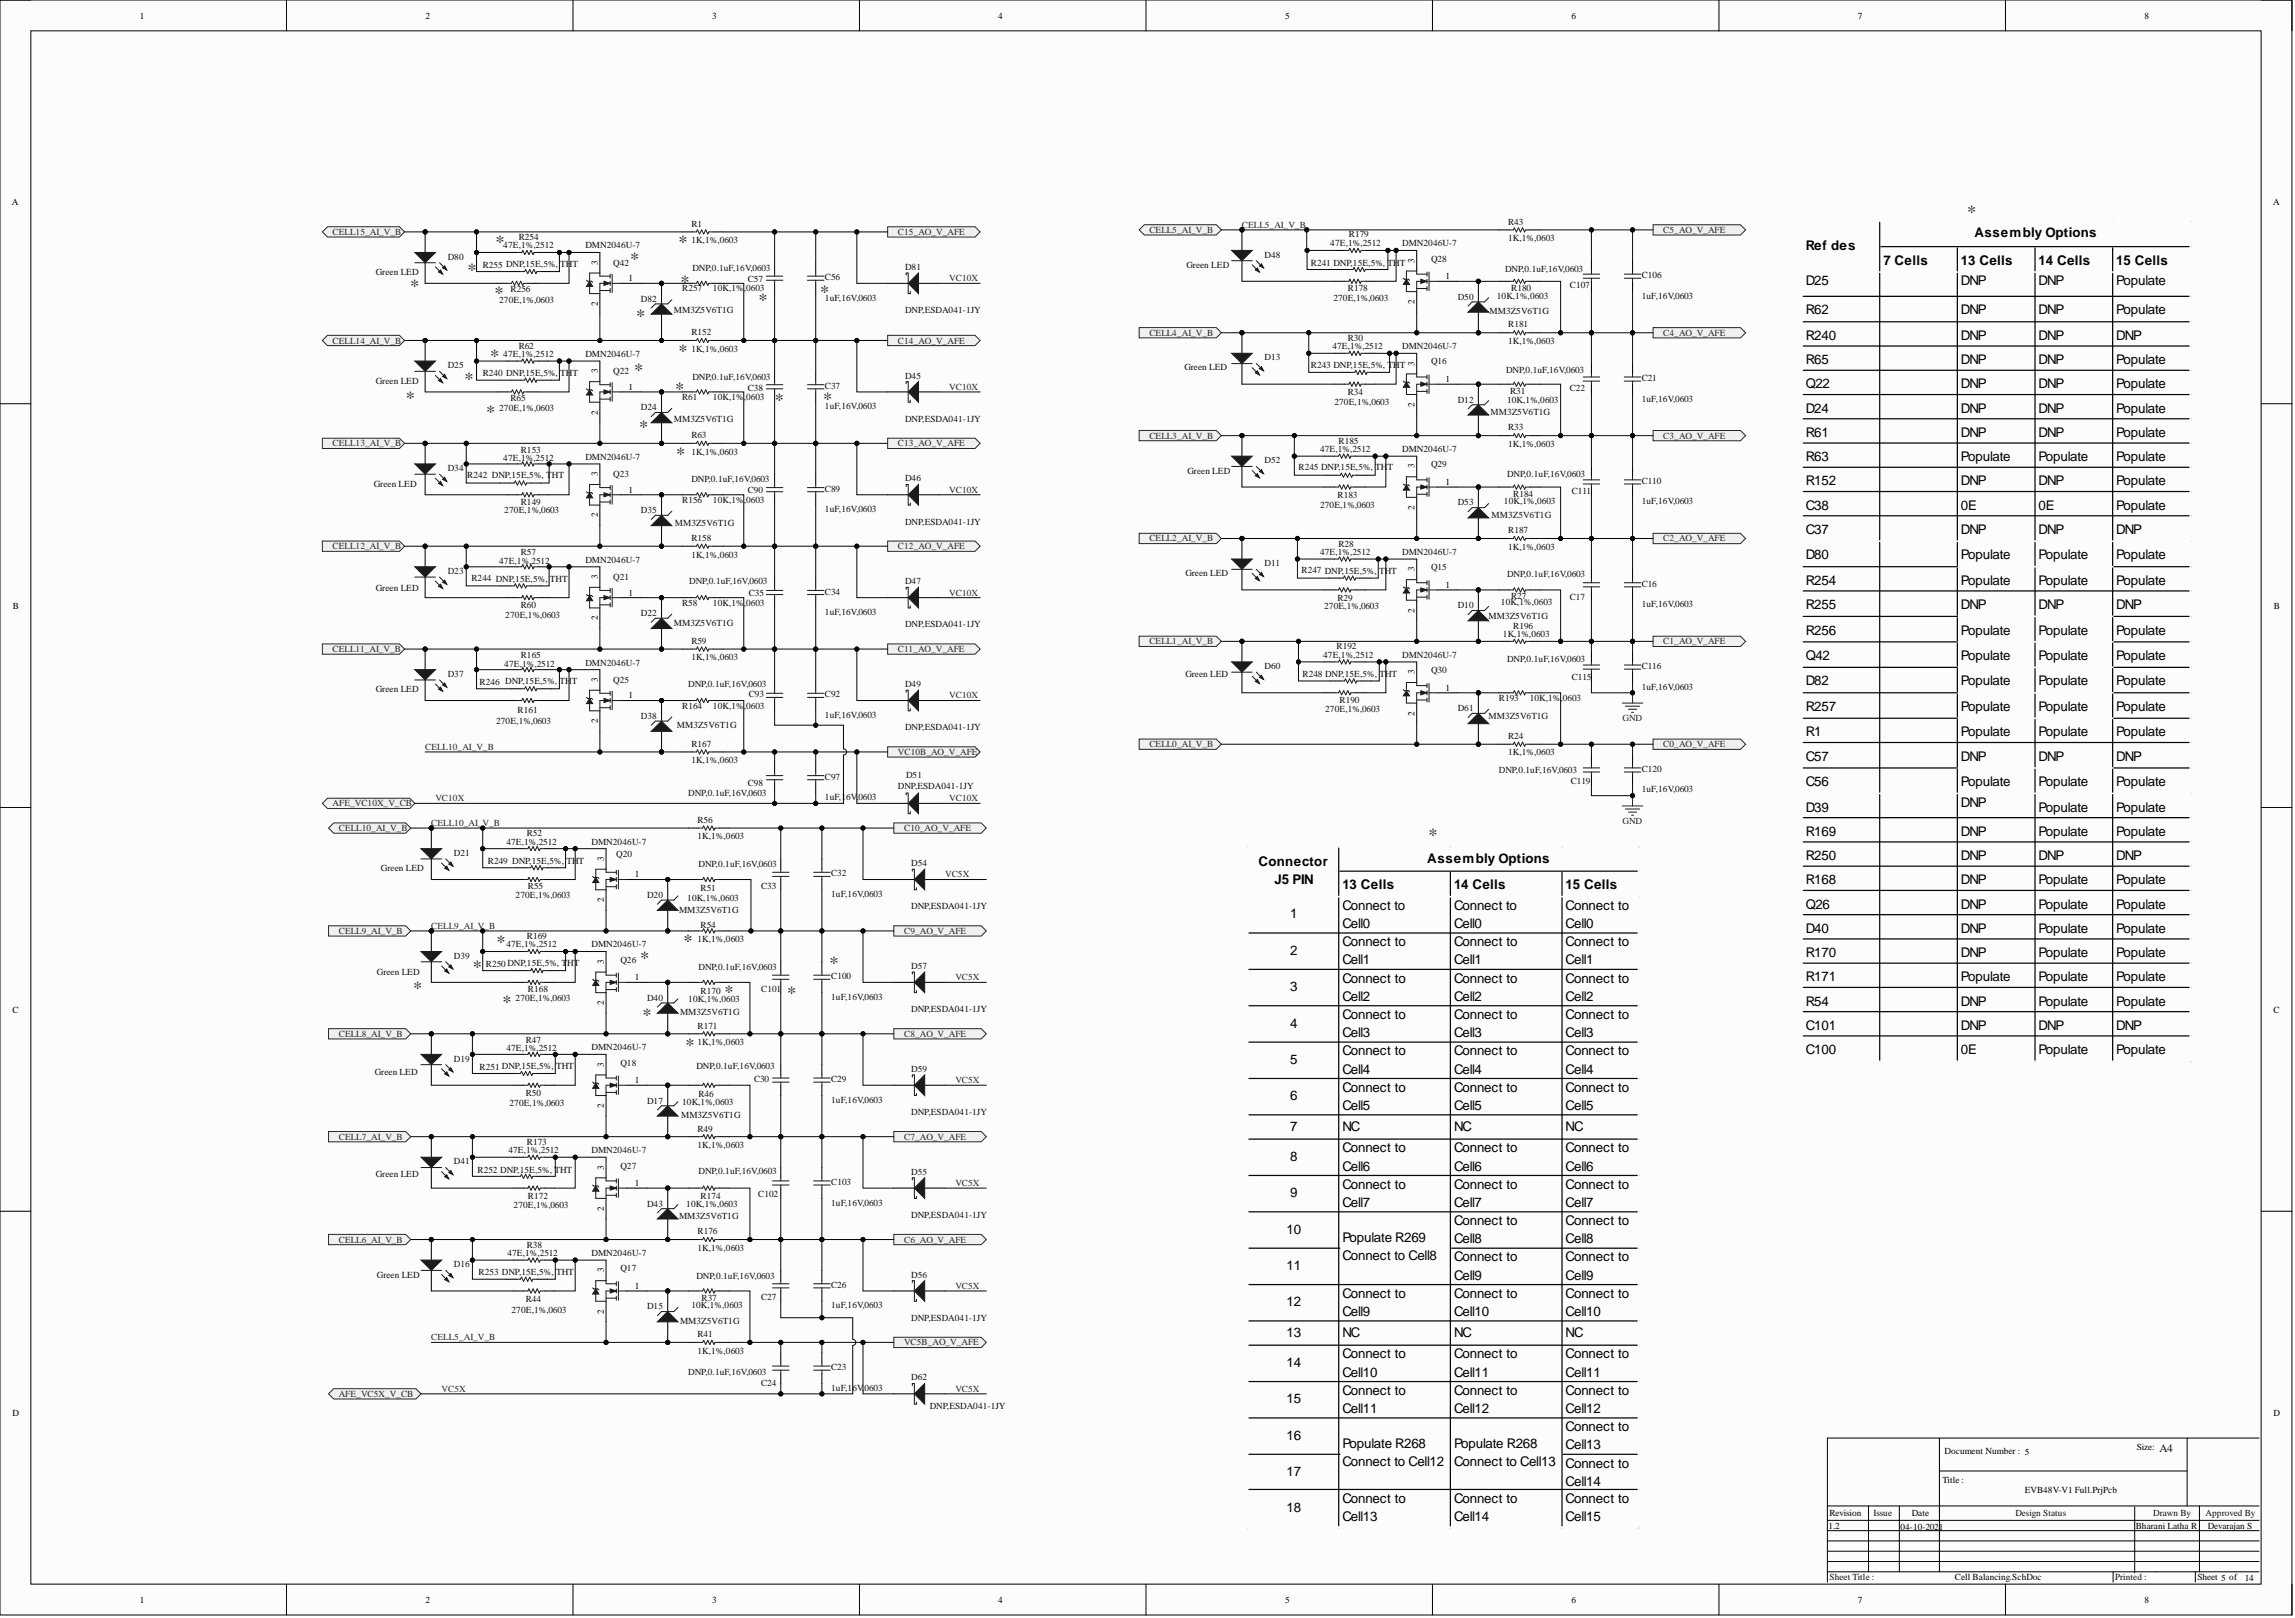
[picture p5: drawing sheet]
<svg xmlns="http://www.w3.org/2000/svg" width="566mm" height="399mm" viewBox="0 0 566 399" stroke-linecap="round" stroke-linejoin="round" font-family="sans-serif">
<defs><g id="words">
<g font-size="4.6" fill="#1c1c1c">
<text x="485.3" y="53.8">*</text>
<text x="122.2" y="61.1">*</text>
<text x="155.4" y="65.4">*</text>
<text x="167.4" y="61.1">*</text>
<text x="115.4" y="68">*</text>
<text x="167.9" y="71">*</text>
<text x="101.2" y="72">*</text>
<text x="122" y="73.8">*</text>
<text x="187.1" y="75.3">*</text>
<text x="202.3" y="73.6">*</text>
<text x="157" y="79.4">*</text>
<text x="121" y="89.3">*</text>
<text x="167.4" y="88">*</text>
<text x="114.6" y="94.9">*</text>
<text x="156.5" y="92.8">*</text>
<text x="100.2" y="99.7">*</text>
<text x="166.6" y="97.4">*</text>
<text x="191.2" y="100.2">*</text>
<text x="203.1" y="99.9">*</text>
<text x="119.9" y="103">*</text>
<text x="157.7" y="106.8">*</text>
<text x="166.8" y="113.4">*</text>
<text x="352.5" y="207.5">*</text>
<text x="122.5" y="233.9">*</text>
<text x="168.6" y="233.6">*</text>
<text x="116.6" y="240">*</text>
<text x="158" y="237.7">*</text>
<text x="204.6" y="239">*</text>
<text x="101.9" y="245">*</text>
<text x="124" y="248.6">*</text>
<text x="158.5" y="251.9">*</text>
<text x="178.8" y="246.1">*</text>
<text x="194.2" y="246.3">*</text>
<text x="169.1" y="259.2">*</text>
</g>
<g font-size="3.3">
<text x="487.1" y="58.4">Assembly Options</text>
<text x="445.5" y="61.7">Ref des</text>
<text x="464.6" y="65.3">7 Cells</text>
<text x="483.8" y="65.3">13 Cells</text>
<text x="503" y="65.3">14 Cells</text>
<text x="522.1" y="65.3">15 Cells</text>
<text x="445.5" y="70.4">D25</text>
<text x="483.8" y="70.4">DNP</text>
<text x="503" y="70.4">DNP</text>
<text x="522.1" y="70.4">Populate</text>
<text x="445.5" y="77.5">R62</text>
<text x="483.8" y="77.5">DNP</text>
<text x="503" y="77.5">DNP</text>
<text x="522.1" y="77.5">Populate</text>
<text x="445.5" y="83.8">R240</text>
<text x="483.8" y="83.8">DNP</text>
<text x="503" y="83.8">DNP</text>
<text x="522.1" y="83.8">DNP</text>
<text x="445.5" y="89.8">R65</text>
<text x="483.8" y="89.8">DNP</text>
<text x="503" y="89.8">DNP</text>
<text x="522.1" y="89.8">Populate</text>
<text x="445.5" y="95.8">Q22</text>
<text x="483.8" y="95.8">DNP</text>
<text x="503" y="95.8">DNP</text>
<text x="522.1" y="95.8">Populate</text>
<text x="445.5" y="101.8">D24</text>
<text x="483.8" y="101.8">DNP</text>
<text x="503" y="101.8">DNP</text>
<text x="522.1" y="101.8">Populate</text>
<text x="445.5" y="107.7">R61</text>
<text x="483.8" y="107.7">DNP</text>
<text x="503" y="107.7">DNP</text>
<text x="522.1" y="107.7">Populate</text>
<text x="445.5" y="113.7">R63</text>
<text x="483.8" y="113.7">Populate</text>
<text x="503" y="113.7">Populate</text>
<text x="522.1" y="113.7">Populate</text>
<text x="445.5" y="119.7">R152</text>
<text x="483.8" y="119.7">DNP</text>
<text x="503" y="119.7">DNP</text>
<text x="522.1" y="119.7">Populate</text>
<text x="445.5" y="125.7">C38</text>
<text x="483.8" y="125.7">0E</text>
<text x="503" y="125.7">0E</text>
<text x="522.1" y="125.7">Populate</text>
<text x="445.5" y="131.7">C37</text>
<text x="483.8" y="131.7">DNP</text>
<text x="503" y="131.7">DNP</text>
<text x="522.1" y="131.7">DNP</text>
<text x="445.5" y="137.9">D80</text>
<text x="483.8" y="137.9">Populate</text>
<text x="503" y="137.9">Populate</text>
<text x="522.1" y="137.9">Populate</text>
<text x="445.5" y="144.2">R254</text>
<text x="483.8" y="144.2">Populate</text>
<text x="503" y="144.2">Populate</text>
<text x="522.1" y="144.2">Populate</text>
<text x="445.5" y="150.2">R255</text>
<text x="483.8" y="150.2">DNP</text>
<text x="503" y="150.2">DNP</text>
<text x="522.1" y="150.2">DNP</text>
<text x="445.5" y="156.5">R256</text>
<text x="483.8" y="156.5">Populate</text>
<text x="503" y="156.5">Populate</text>
<text x="522.1" y="156.5">Populate</text>
<text x="445.5" y="162.8">Q42</text>
<text x="483.8" y="162.8">Populate</text>
<text x="503" y="162.8">Populate</text>
<text x="522.1" y="162.8">Populate</text>
<text x="445.5" y="169">D82</text>
<text x="483.8" y="169">Populate</text>
<text x="503" y="169">Populate</text>
<text x="522.1" y="169">Populate</text>
<text x="445.5" y="175.3">R257</text>
<text x="483.8" y="175.3">Populate</text>
<text x="503" y="175.3">Populate</text>
<text x="522.1" y="175.3">Populate</text>
<text x="445.5" y="181.6">R1</text>
<text x="483.8" y="181.6">Populate</text>
<text x="503" y="181.6">Populate</text>
<text x="522.1" y="181.6">Populate</text>
<text x="445.5" y="187.6">C57</text>
<text x="483.8" y="187.6">DNP</text>
<text x="503" y="187.6">DNP</text>
<text x="522.1" y="187.6">DNP</text>
<text x="445.5" y="193.8">C56</text>
<text x="483.8" y="193.8">Populate</text>
<text x="503" y="193.8">Populate</text>
<text x="522.1" y="193.8">Populate</text>
<text x="445.5" y="200.1">D39</text>
<text x="483.8" y="198.9">DNP</text>
<text x="503" y="200.1">Populate</text>
<text x="522.1" y="200.1">Populate</text>
<text x="445.5" y="206.1">R169</text>
<text x="483.8" y="206.1">DNP</text>
<text x="503" y="206.1">Populate</text>
<text x="522.1" y="206.1">Populate</text>
<text x="310.5" y="213.6">Connector</text>
<text x="352.1" y="212.7">Assembly Options</text>
<text x="445.5" y="212.1">R250</text>
<text x="483.8" y="212.1">DNP</text>
<text x="503" y="212.1">DNP</text>
<text x="522.1" y="212.1">DNP</text>
<text x="314.4" y="218.1">J5 PIN</text>
<text x="331.2" y="219.3">13 Cells</text>
<text x="358.7" y="219.3">14 Cells</text>
<text x="386.3" y="219.3">15 Cells</text>
<text x="445.5" y="218.1">R168</text>
<text x="483.8" y="218.1">DNP</text>
<text x="503" y="218.1">Populate</text>
<text x="522.1" y="218.1">Populate</text>
<text x="318.3" y="226.5">1</text>
<text x="331.2" y="224.4">Connect to</text>
<text x="358.7" y="224.4">Connect to</text>
<text x="386.3" y="224.4">Connect to</text>
<text x="445.5" y="224">Q26</text>
<text x="483.8" y="224">DNP</text>
<text x="503" y="224">Populate</text>
<text x="522.1" y="224">Populate</text>
<text x="331.2" y="228.9">Cell0</text>
<text x="331.2" y="233.3">Connect to</text>
<text x="358.7" y="228.9">Cell0</text>
<text x="358.7" y="233.3">Connect to</text>
<text x="386.3" y="228.9">Cell0</text>
<text x="386.3" y="233.3">Connect to</text>
<text x="445.5" y="230">D40</text>
<text x="483.8" y="230">DNP</text>
<text x="503" y="230">Populate</text>
<text x="522.1" y="230">Populate</text>
<text x="318.3" y="235.4">2</text>
<text x="331.2" y="237.8">Cell1</text>
<text x="358.7" y="237.8">Cell1</text>
<text x="386.3" y="237.8">Cell1</text>
<text x="445.5" y="236">R170</text>
<text x="483.8" y="236">DNP</text>
<text x="503" y="236">Populate</text>
<text x="522.1" y="236">Populate</text>
<text x="318.3" y="244.4">3</text>
<text x="331.2" y="242.3">Connect to</text>
<text x="358.7" y="242.3">Connect to</text>
<text x="386.3" y="242.3">Connect to</text>
<text x="445.5" y="242">R171</text>
<text x="483.8" y="242">Populate</text>
<text x="503" y="242">Populate</text>
<text x="522.1" y="242">Populate</text>
<text x="331.2" y="246.8">Cell2</text>
<text x="331.2" y="251.3">Connect to</text>
<text x="358.7" y="246.8">Cell2</text>
<text x="358.7" y="251.3">Connect to</text>
<text x="386.3" y="246.8">Cell2</text>
<text x="386.3" y="251.3">Connect to</text>
<text x="445.5" y="248">R54</text>
<text x="483.8" y="248">DNP</text>
<text x="503" y="248">Populate</text>
<text x="522.1" y="248">Populate</text>
<text x="318.3" y="253.4">4</text>
<text x="331.2" y="255.8">Cell3</text>
<text x="358.7" y="255.8">Cell3</text>
<text x="386.3" y="255.8">Cell3</text>
<text x="445.5" y="253.9">C101</text>
<text x="483.8" y="253.9">DNP</text>
<text x="503" y="253.9">DNP</text>
<text x="522.1" y="253.9">DNP</text>
<text x="318.3" y="262.3">5</text>
<text x="331.2" y="260.3">Connect to</text>
<text x="358.7" y="260.3">Connect to</text>
<text x="386.3" y="260.3">Connect to</text>
<text x="445.5" y="259.9">C100</text>
<text x="483.8" y="259.9">0E</text>
<text x="503" y="259.9">Populate</text>
<text x="522.1" y="259.9">Populate</text>
<text x="331.2" y="264.7">Cell4</text>
<text x="331.2" y="269.2">Connect to</text>
<text x="358.7" y="264.7">Cell4</text>
<text x="358.7" y="269.2">Connect to</text>
<text x="386.3" y="264.7">Cell4</text>
<text x="386.3" y="269.2">Connect to</text>
<text x="318.3" y="271.3">6</text>
<text x="331.2" y="273.7">Cell5</text>
<text x="358.7" y="273.7">Cell5</text>
<text x="386.3" y="273.7">Cell5</text>
<text x="318.3" y="278.8">7</text>
<text x="331.2" y="278.8">NC</text>
<text x="358.7" y="278.8">NC</text>
<text x="386.3" y="278.8">NC</text>
<text x="318.3" y="286.3">8</text>
<text x="331.2" y="284.2">Connect to</text>
<text x="358.7" y="284.2">Connect to</text>
<text x="386.3" y="284.2">Connect to</text>
<text x="331.2" y="288.7">Cell6</text>
<text x="331.2" y="293.1">Connect to</text>
<text x="358.7" y="288.7">Cell6</text>
<text x="358.7" y="293.1">Connect to</text>
<text x="386.3" y="288.7">Cell6</text>
<text x="386.3" y="293.1">Connect to</text>
<text x="318.3" y="295.2">9</text>
<text x="331.2" y="297.6">Cell7</text>
<text x="358.7" y="297.6">Cell7</text>
<text x="386.3" y="297.6">Cell7</text>
<text x="317.4" y="304.2">10</text>
<text x="358.7" y="302.1">Connect to</text>
<text x="386.3" y="302.1">Connect to</text>
<text x="331.2" y="306.3">Populate R269</text>
<text x="331.2" y="310.8">Connect to Cell8</text>
<text x="358.7" y="306.6">Cell8</text>
<text x="358.7" y="311.1">Connect to</text>
<text x="386.3" y="306.6">Cell8</text>
<text x="386.3" y="311.1">Connect to</text>
<text x="317.4" y="313.2">11</text>
<text x="358.7" y="315.6">Cell9</text>
<text x="386.3" y="315.6">Cell9</text>
<text x="317.4" y="322.1">12</text>
<text x="331.2" y="320">Connect to</text>
<text x="358.7" y="320">Connect to</text>
<text x="386.3" y="320">Connect to</text>
<text x="317.4" y="329.6">13</text>
<text x="331.2" y="324.5">Cell9</text>
<text x="331.2" y="329.6">NC</text>
<text x="358.7" y="324.5">Cell10</text>
<text x="358.7" y="329.6">NC</text>
<text x="386.3" y="324.5">Cell10</text>
<text x="386.3" y="329.6">NC</text>
<text x="331.2" y="335">Connect to</text>
<text x="358.7" y="335">Connect to</text>
<text x="386.3" y="335">Connect to</text>
<text x="317.4" y="337.1">14</text>
<text x="331.2" y="339.5">Cell10</text>
<text x="358.7" y="339.5">Cell11</text>
<text x="386.3" y="339.5">Cell11</text>
<text x="317.4" y="346.1">15</text>
<text x="331.2" y="344">Connect to</text>
<text x="358.7" y="344">Connect to</text>
<text x="386.3" y="344">Connect to</text>
<text x="331.2" y="348.4">Cell11</text>
<text x="358.7" y="348.4">Cell12</text>
<text x="386.3" y="348.4">Cell12</text>
<text x="386.3" y="352.9">Connect to</text>
<text x="317.4" y="355">16</text>
<text x="331.2" y="357.1">Populate R268</text>
<text x="358.7" y="357.1">Populate R268</text>
<text x="386.3" y="357.4">Cell13</text>
<text x="317.4" y="364">17</text>
<text x="331.2" y="361.6">Connect to Cell12</text>
<text x="358.7" y="361.6">Connect to Cell13</text>
<text x="386.3" y="361.9">Connect to</text>
<text x="331.2" y="370.6">Connect to</text>
<text x="358.7" y="370.6">Connect to</text>
<text x="386.3" y="366.4">Cell14</text>
<text x="386.3" y="370.6">Connect to</text>
<text x="317.4" y="373">18</text>
<text x="331.2" y="375.1">Cell13</text>
<text x="358.7" y="375.1">Cell14</text>
<text x="386.3" y="375.1">Cell15</text>
</g>
<text font-size="2.8" fill="#0e0e0e" x="532.7" y="358.1">A4</text>
<g font-size="2.3">
<text x="34.5" y="4.6">1</text>
<text x="105" y="4.6">2</text>
<text x="175.7" y="4.6">3</text>
<text x="246.3" y="4.6">4</text>
<text x="317" y="4.6">5</text>
<text x="387.7" y="4.6">6</text>
<text x="458.4" y="4.6">7</text>
<text x="529.1" y="4.6">8</text>
<text x="3" y="50.6">A</text>
<text x="560.8" y="50.6">A</text>
<text x="147.5" y="65.3" transform="rotate(-90 147.5 65.3)">3</text>
<text x="349" y="64.8" transform="rotate(-90 349 64.8)">3</text>
<text x="155.1" y="69.3">1</text>
<text x="356.6" y="68.8">1</text>
<text x="147.5" y="75.5" transform="rotate(-90 147.5 75.5)">2</text>
<text x="349" y="75" transform="rotate(-90 349 75)">2</text>
<text x="147.5" y="92.1" transform="rotate(-90 147.5 92.1)">3</text>
<text x="349" y="90.1" transform="rotate(-90 349 90.1)">3</text>
<text x="356.6" y="94.2">1</text>
<text x="155.1" y="96.1">1</text>
<text x="349" y="100.4" transform="rotate(-90 349 100.4)">2</text>
<text x="147.5" y="102.2" transform="rotate(-90 147.5 102.2)">2</text>
<text x="147.5" y="117.4" transform="rotate(-90 147.5 117.4)">3</text>
<text x="349" y="115.5" transform="rotate(-90 349 115.5)">3</text>
<text x="356.6" y="119.6">1</text>
<text x="155.1" y="121.5">1</text>
<text x="349" y="125.7" transform="rotate(-90 349 125.7)">2</text>
<text x="147.5" y="127.6" transform="rotate(-90 147.5 127.6)">2</text>
<text x="147.5" y="142.8" transform="rotate(-90 147.5 142.8)">3</text>
<text x="349" y="140.9" transform="rotate(-90 349 140.9)">3</text>
<text x="155.1" y="146.9">1</text>
<text x="356.6" y="144.9">1</text>
<text x="3.1" y="150.1">B</text>
<text x="147.5" y="153" transform="rotate(-90 147.5 153)">2</text>
<text x="349" y="151.1" transform="rotate(-90 349 151.1)">2</text>
<text x="561" y="150.1">B</text>
<text x="349" y="166.2" transform="rotate(-90 349 166.2)">3</text>
<text x="147.5" y="168.2" transform="rotate(-90 147.5 168.2)">3</text>
<text x="155.1" y="172.2">1</text>
<text x="356.6" y="170.3">1</text>
<text x="147.5" y="178.3" transform="rotate(-90 147.5 178.3)">2</text>
<text x="349" y="176.5" transform="rotate(-90 349 176.5)">2</text>
<text x="149" y="212.3" transform="rotate(-90 149 212.3)">3</text>
<text x="156.6" y="216.4">1</text>
<text x="149" y="222.5" transform="rotate(-90 149 222.5)">2</text>
<text x="149" y="237.7" transform="rotate(-90 149 237.7)">3</text>
<text x="156.6" y="241.7">1</text>
<text x="3" y="249.7">C</text>
<text x="149" y="247.8" transform="rotate(-90 149 247.8)">2</text>
<text x="560.9" y="249.7">C</text>
<text x="149" y="263" transform="rotate(-90 149 263)">3</text>
<text x="156.6" y="267.1">1</text>
<text x="149" y="273.2" transform="rotate(-90 149 273.2)">2</text>
<text x="149" y="288.4" transform="rotate(-90 149 288.4)">3</text>
<text x="156.6" y="292.5">1</text>
<text x="149" y="298.6" transform="rotate(-90 149 298.6)">2</text>
<text x="149" y="313.8" transform="rotate(-90 149 313.8)">3</text>
<text x="156.6" y="317.8">1</text>
<text x="149" y="323.9" transform="rotate(-90 149 323.9)">2</text>
<text x="3" y="349.2">D</text>
<text x="560.9" y="349.2">D</text>
<text x="479.8" y="358.4">Document Number : 5</text>
<text x="527.2" y="357.7">Size:</text>
<text x="479.2" y="365.8">Title :</text>
<text x="499.5" y="368.1">EVB48V-V1 Full.PrjPcb</text>
<text x="451.1" y="376.9">1.2</text>
<text x="451.4" y="373.9">Revision</text>
<text x="468.8" y="377.2">04-10-2021</text>
<text x="471.6" y="373.9">Date</text>
<text x="526.9" y="376.9">Bharani Latha R</text>
<text x="544.7" y="376.9">Devarajan S</text>
<text x="482.3" y="389.6">Cell Balancing.SchDoc</text>
<text x="542.1" y="389.6">Sheet 5 of</text>
<text x="553.8" y="389.9">14</text>
<text x="34.5" y="395.2">1</text>
<text x="105" y="395.2">2</text>
<text x="175.7" y="395.2">3</text>
<text x="246.3" y="395.2">4</text>
<text x="317" y="395.2">5</text>
<text x="387.7" y="395.2">6</text>
<text x="458.4" y="395.2">7</text>
<text x="529.1" y="395.2">8</text>
</g>
<g font-size="2.3" fill="#262626">
<text x="82.1" y="57.9">CELL15_AI_V_B</text>
<text x="221.5" y="57.9">C15_AO_V_AFE</text>
<text x="283.6" y="57.4">CELL5_AI_V_B</text>
<text x="306.4" y="56.1">CELL5_AI_V_B</text>
<text x="410.4" y="57.4">C5_AO_V_AFE</text>
<text x="234.2" y="69.3">VC10X</text>
<text x="283.6" y="82.8">CELL4_AI_V_B</text>
<text x="410.4" y="82.8">C4_AO_V_AFE</text>
<text x="82.1" y="84.7">CELL14_AI_V_B</text>
<text x="221.5" y="84.7">C14_AO_V_AFE</text>
<text x="234.2" y="96.1">VC10X</text>
<text x="82.1" y="110.1">CELL13_AI_V_B</text>
<text x="221.5" y="110.1">C13_AO_V_AFE</text>
<text x="283.6" y="108.1">CELL3_AI_V_B</text>
<text x="410.4" y="108.1">C3_AO_V_AFE</text>
<text x="234.2" y="121.5">VC10X</text>
<text x="82.1" y="135.5">CELL12_AI_V_B</text>
<text x="221.5" y="135.5">C12_AO_V_AFE</text>
<text x="283.6" y="133.5">CELL2_AI_V_B</text>
<text x="410.4" y="133.5">C2_AO_V_AFE</text>
<text x="234.2" y="146.9">VC10X</text>
<text x="82.1" y="160.8">CELL11_AI_V_B</text>
<text x="221.5" y="160.8">C11_AO_V_AFE</text>
<text x="283.6" y="158.9">CELL1_AI_V_B</text>
<text x="410.4" y="158.9">C1_AO_V_AFE</text>
<text x="234.2" y="172.2">VC10X</text>
<text x="400.3" y="177.9">GND</text>
<text x="104.9" y="184.9">CELL10_AI_V_B</text>
<text x="283.6" y="184.2">CELL0_AI_V_B</text>
<text x="410.4" y="184.2">C0_AO_V_AFE</text>
<text x="221.5" y="186.2">VC10B_AO_V_AFE</text>
<text x="107.4" y="197.6">VC10X</text>
<text x="234.2" y="197.6">VC10X</text>
<text x="82.1" y="198.9">AFE_VC10X_V_CB</text>
<text x="106.4" y="203.7">CELL10_AI_V_B</text>
<text x="400.3" y="203.3">GND</text>
<text x="83.6" y="205">CELL10_AI_V_B</text>
<text x="223.1" y="205">C10_AO_V_AFE</text>
<text x="233.2" y="216.4">VC5X</text>
<text x="83.6" y="230.3">CELL9_AI_V_B</text>
<text x="106.4" y="229.1">CELL9_AI_V_B</text>
<text x="223.1" y="230.3">C9_AO_V_AFE</text>
<text x="235.7" y="241.7">VC5X</text>
<text x="83.6" y="255.7">CELL8_AI_V_B</text>
<text x="223.1" y="255.7">C8_AO_V_AFE</text>
<text x="235.7" y="267.1">VC5X</text>
<text x="83.6" y="281.1">CELL7_AI_V_B</text>
<text x="223.1" y="281.1">C7_AO_V_AFE</text>
<text x="235.7" y="292.5">VC5X</text>
<text x="83.6" y="306.4">CELL6_AI_V_B</text>
<text x="223.1" y="306.4">C6_AO_V_AFE</text>
<text x="235.7" y="317.8">VC5X</text>
<text x="106.4" y="330.5">CELL5_AI_V_B</text>
<text x="223.1" y="331.8">VC5B_AO_V_AFE</text>
<text x="83.6" y="344.5">AFE_VC5X_V_CB</text>
<text x="108.9" y="343.2">VC5X</text>
<text x="235.7" y="343.2">VC5X</text>
</g>
<g font-size="2.3" fill="#0e0e0e">
<text x="128" y="59.2">R254</text>
<text x="170.6" y="59.9">1K,1%,0603</text>
<text x="170.6" y="55.9">R1</text>
<text x="332.8" y="58.4">R179</text>
<text x="372.1" y="59.4">1K,1%,0603</text>
<text x="372.1" y="55.4">R43</text>
<text x="110.5" y="64">D80</text>
<text x="124.2" y="61.2">47E,1%,2512</text>
<text x="144.4" y="61.2">DMN2046U-7</text>
<text x="151.3" y="65.5">Q42</text>
<text x="312" y="63.5">D48</text>
<text x="323.4" y="65.5">R241 DNP,15E,5%, THT</text>
<text x="328.2" y="60.7">47E,1%,2512</text>
<text x="346" y="60.7">DMN2046U-7</text>
<text x="353.1" y="64.5">Q28</text>
<text x="92.7" y="67.8">Green LED</text>
<text x="119.1" y="66">R255 DNP,15E,5%, THT</text>
<text x="168.3" y="71.9">R257</text>
<text x="170.8" y="66.8">DNP,0.1uF,16V,0603</text>
<text x="175.9" y="71.9">10K,1%,0603</text>
<text x="184.5" y="69.6">C57</text>
<text x="203.5" y="69.1">C56</text>
<text x="223.3" y="66.5">D81</text>
<text x="292.7" y="66">Green LED</text>
<text x="332.5" y="71.9">R178</text>
<text x="371.3" y="67.1">DNP,0.1uF,16V,0603</text>
<text x="372.8" y="71.9">R180</text>
<text x="387.3" y="71.1">C107</text>
<text x="405" y="68.6">C106</text>
<text x="123.1" y="74.7">270E,1%,0603</text>
<text x="125.9" y="72.1">R256</text>
<text x="158.1" y="74.4">D82</text>
<text x="166.3" y="77.2">MM3Z5V6T1G</text>
<text x="203.5" y="74.2">1uF,16V,0603</text>
<text x="223.3" y="77.2">DNP,ESDA041-1JY</text>
<text x="329" y="74.2">270E,1%,0603</text>
<text x="359.6" y="73.9">D50</text>
<text x="367.5" y="77.5">MM3Z5V6T1G</text>
<text x="369.3" y="73.6">10K,1%,0603</text>
<text x="405" y="73.6">1uF,16V,0603</text>
<text x="170.6" y="82.7">R152</text>
<text x="372.1" y="80.7">R181</text>
<text x="124.2" y="88">47E,1%,2512</text>
<text x="128" y="86">R62</text>
<text x="144.4" y="88">DMN2046U-7</text>
<text x="170.6" y="86.8">1K,1%,0603</text>
<text x="312" y="88.9">D13</text>
<text x="328.7" y="86.1">47E,1%,2512</text>
<text x="332.5" y="84">R30</text>
<text x="346" y="86.1">DMN2046U-7</text>
<text x="353.1" y="89.9">Q16</text>
<text x="372.1" y="84.8">1K,1%,0603</text>
<text x="92.7" y="94.6">Green LED</text>
<text x="110.5" y="90.8">D25</text>
<text x="119.1" y="92.8">R240 DNP,15E,5%, THT</text>
<text x="151.3" y="92.3">Q22</text>
<text x="170.8" y="93.6">DNP,0.1uF,16V,0603</text>
<text x="203.5" y="95.9">C37</text>
<text x="223.3" y="93.3">D45</text>
<text x="292.2" y="91.1">Green LED</text>
<text x="323.4" y="90.6">R243 DNP,15E,5%, THT</text>
<text x="371.6" y="91.9">DNP,0.1uF,16V,0603</text>
<text x="405" y="93.9">C21</text>
<text x="123.1" y="101.5">270E,1%,0603</text>
<text x="125.9" y="98.9">R65</text>
<text x="158.1" y="101.2">D24</text>
<text x="168.3" y="98.7">R61</text>
<text x="175.9" y="98.7">10K,1%,0603</text>
<text x="184.5" y="96.4">C38</text>
<text x="203.5" y="101">1uF,16V,0603</text>
<text x="329.2" y="99.8">270E,1%,0603</text>
<text x="332.5" y="97.5">R34</text>
<text x="359.6" y="99.3">D12</text>
<text x="371.8" y="99.3">10K,1%,0603</text>
<text x="372.6" y="97.2">R31</text>
<text x="387.3" y="96.5">C22</text>
<text x="405" y="99">1uF,16V,0603</text>
<text x="166.3" y="104">MM3Z5V6T1G</text>
<text x="223.3" y="104">DNP,ESDA041-1JY</text>
<text x="367.8" y="102.3">MM3Z5V6T1G</text>
<text x="372.1" y="106.1">R33</text>
<text x="124.2" y="113.6">47E,1%,2512</text>
<text x="128.5" y="111.6">R153</text>
<text x="144.4" y="113.4">DMN2046U-7</text>
<text x="170.6" y="112.1">1K,1%,0603</text>
<text x="170.6" y="108.1">R63</text>
<text x="325.7" y="111.4">47E,1%,2512</text>
<text x="330.2" y="109.4">R185</text>
<text x="346" y="111.4">DMN2046U-7</text>
<text x="372.1" y="110.2">1K,1%,0603</text>
<text x="92.2" y="120">Green LED</text>
<text x="110.5" y="116.2">D34</text>
<text x="115.3" y="118">R242 DNP,15E,5%, T</text>
<text x="136.1" y="118">HT</text>
<text x="151.3" y="117.7">Q23</text>
<text x="170.6" y="119">DNP,0.1uF,16V,0603</text>
<text x="223.3" y="118.7">D46</text>
<text x="293" y="116.8">Green LED</text>
<text x="312" y="114.2">D52</text>
<text x="320.3" y="116">R245 DNP,15E,5%, TH</text>
<text x="342.3" y="116">T</text>
<text x="353.1" y="115.2">Q29</text>
<text x="371.8" y="117.5">DNP,0.1uF,16V,0603</text>
<text x="405" y="119.3">C110</text>
<text x="128.5" y="124.5">R149</text>
<text x="168.3" y="124">R156</text>
<text x="175.9" y="124">10K,1%,0603</text>
<text x="184.5" y="121.5">C90</text>
<text x="203.5" y="121.3">C89</text>
<text x="325.7" y="125.4">270E,1%,0603</text>
<text x="330" y="122.9">R183</text>
<text x="359.6" y="124.6">D53</text>
<text x="371.1" y="124.4">10K,1%,0603</text>
<text x="373.3" y="122.6">R184</text>
<text x="387.8" y="121.8">C111</text>
<text x="405" y="124.4">1uF,16V,0603</text>
<text x="124.4" y="126.6">270E,1%,0603</text>
<text x="158.1" y="126.6">D35</text>
<text x="166.5" y="129.6">MM3Z5V6T1G</text>
<text x="203.5" y="126.3">1uF,16V,0603</text>
<text x="223.3" y="129.4">DNP,ESDA041-1JY</text>
<text x="368" y="127.7">MM3Z5V6T1G</text>
<text x="372.1" y="131.5">R187</text>
<text x="128.5" y="137">R57</text>
<text x="170.6" y="137.5">1K,1%,0603</text>
<text x="170.6" y="133.4">R158</text>
<text x="325.7" y="136.8">47E,1%,2512</text>
<text x="330.2" y="134.8">R28</text>
<text x="346" y="136.8">DMN2046U-7</text>
<text x="372.1" y="135.5">1K,1%,0603</text>
<text x="110.5" y="141.5">D23</text>
<text x="116.3" y="143.3">R244 DNP,15E,5%, THT</text>
<text x="123.1" y="139">47E,1%,2512</text>
<text x="144.4" y="138.8">DMN2046U-7</text>
<text x="151.3" y="143.1">Q21</text>
<text x="292.4" y="142.1">Green LED</text>
<text x="312" y="139.6">D11</text>
<text x="321.1" y="141.4">R247 DNP,15E,5%, THT</text>
<text x="353.1" y="140.6">Q15</text>
<text x="371.8" y="142.4">DNP,0.1uF,16V,0603</text>
<text x="92.7" y="145.9">Green LED</text>
<text x="128.5" y="149.9">R60</text>
<text x="168.3" y="149.4">R58</text>
<text x="170.1" y="144.1">DNP,0.1uF,16V,0603</text>
<text x="175.9" y="149.4">10K,1%,0603</text>
<text x="184.8" y="146.9">C35</text>
<text x="203.5" y="146.6">C34</text>
<text x="223.3" y="144.1">D47</text>
<text x="330" y="148.2">R29</text>
<text x="359.6" y="150">D10</text>
<text x="370.3" y="149.2">10K,1%,0603</text>
<text x="372.8" y="147.7">R27</text>
<text x="387.3" y="148">C17</text>
<text x="405" y="149.7">1uF,16V,0603</text>
<text x="405" y="144.7">C16</text>
<text x="124.7" y="152.5">270E,1%,0603</text>
<text x="158.1" y="151.9">D22</text>
<text x="166.3" y="154.5">MM3Z5V6T1G</text>
<text x="203.5" y="151.7">1uF,16V,0603</text>
<text x="223.3" y="154.7">DNP,ESDA041-1JY</text>
<text x="326.7" y="150.3">270E,1%,0603</text>
<text x="367.3" y="152.5">MM3Z5V6T1G</text>
<text x="373.3" y="155.1">R196</text>
<text x="170.6" y="158.8">R59</text>
<text x="329.7" y="160.1">R192</text>
<text x="370.8" y="157.1">1K,1%,0603</text>
<text x="110.5" y="166.9">D37</text>
<text x="124.4" y="164.4">47E,1%,2512</text>
<text x="128.5" y="162.3">R165</text>
<text x="144.4" y="164.1">DMN2046U-7</text>
<text x="170.6" y="162.9">1K,1%,0603</text>
<text x="292.4" y="167">Green LED</text>
<text x="312" y="165">D60</text>
<text x="321.4" y="167">R248 DNP,15E,5%, THT</text>
<text x="326.4" y="162.2">47E,1%,2512</text>
<text x="346" y="162.2">DMN2046U-7</text>
<text x="353.1" y="166">Q30</text>
<text x="371.8" y="163.2">DNP,0.1uF,16V,0603</text>
<text x="387.8" y="167.8">C115</text>
<text x="405" y="165">C116</text>
<text x="92.7" y="170.7">Green LED</text>
<text x="118.3" y="168.9">R246 DNP,15E,5%, THT</text>
<text x="151.3" y="168.4">Q25</text>
<text x="169.8" y="169.4">DNP,0.1uF,16V,0603</text>
<text x="184.8" y="172">C93</text>
<text x="203.5" y="172">C92</text>
<text x="223.3" y="169.4">D49</text>
<text x="330.5" y="173.3">R190</text>
<text x="369.8" y="172.8">R193</text>
<text x="377.4" y="172.8">10K,1%,0603</text>
<text x="405" y="170">1uF,16V,0603</text>
<text x="122.4" y="178.6">270E,1%,0603</text>
<text x="127.7" y="175.8">R161</text>
<text x="158.1" y="177.3">D38</text>
<text x="167" y="179.6">MM3Z5V6T1G</text>
<text x="168.3" y="174.8">R164</text>
<text x="175.9" y="174.8">10K,1%,0603</text>
<text x="203.5" y="177.1">1uF,16V,0603</text>
<text x="326.9" y="175.6">270E,1%,0603</text>
<text x="359.6" y="175.4">D61</text>
<text x="367.3" y="177.4">MM3Z5V6T1G</text>
<text x="170.6" y="184.2">R167</text>
<text x="223.3" y="180.1">DNP,ESDA041-1JY</text>
<text x="372.1" y="182.2">R24</text>
<text x="170.6" y="188.2">1K,1%,0603</text>
<text x="223.6" y="191.8">D51</text>
<text x="369.8" y="190.6">DNP,0.1uF,16V,0603</text>
<text x="372.1" y="186.3">1K,1%,0603</text>
<text x="405" y="190.3">C120</text>
<text x="169.8" y="196.3">DNP,0.1uF,16V,0603</text>
<text x="184.5" y="193.8">C98</text>
<text x="203.5" y="197.4">1uF,1</text>
<text x="203.5" y="192.3">C97</text>
<text x="208.8" y="197.4">6V,</text>
<text x="211.8" y="197.4">0603</text>
<text x="221.5" y="194.6">DNP,ESDA041-1JY</text>
<text x="387.5" y="193.4">C119</text>
<text x="405" y="195.4">1uF,16V,0603</text>
<text x="172.1" y="202.9">R56</text>
<text x="124.9" y="208.3">47E,1%,2512</text>
<text x="130" y="206.2">R52</text>
<text x="146" y="208.3">DMN2046U-7</text>
<text x="172.1" y="207">1K,1%,0603</text>
<text x="94" y="214.9">Green LED</text>
<text x="112" y="211">D21</text>
<text x="120.4" y="213.1">R249 DNP,15E,5%, THT</text>
<text x="152.1" y="211.3">Q20</text>
<text x="172.3" y="213.8">DNP,0.1uF,16V,0603</text>
<text x="224.8" y="213.6">D54</text>
<text x="127.2" y="221.4">270E,1%,0603</text>
<text x="130.2" y="219.2">R55</text>
<text x="159.7" y="221.4">D20</text>
<text x="172.8" y="219.7">R51</text>
<text x="187.8" y="219.2">C33</text>
<text x="205.1" y="221.2">1uF,16V,0603</text>
<text x="205.1" y="216.1">C32</text>
<text x="167.5" y="225.3">MM3Z5V6T1G</text>
<text x="169.6" y="222.2">10K,1%,0603</text>
<text x="224.8" y="224.2">DNP,ESDA041-1JY</text>
<text x="124.9" y="233.6">47E,1%,2512</text>
<text x="130" y="231.6">R169</text>
<text x="146" y="233.6">DMN2046U-7</text>
<text x="172.1" y="232.4">1K,1%,0603</text>
<text x="172.8" y="228.8">R54</text>
<text x="112" y="236.4">D39</text>
<text x="119.9" y="238.4">R250DNP,15E,5%, T</text>
<text x="140" y="238.2">HT</text>
<text x="153.1" y="237.4">Q26</text>
<text x="172.3" y="239.2">DNP,0.1uF,16V,0603</text>
<text x="224.8" y="239">D57</text>
<text x="93" y="240.5">Green LED</text>
<text x="130.2" y="244.5">R168</text>
<text x="172.8" y="245">R170</text>
<text x="187.8" y="244.5">C101</text>
<text x="205.1" y="241.5">C100</text>
<text x="127.2" y="246.8">270E,1%,0603</text>
<text x="159.7" y="246.8">D40</text>
<text x="167.8" y="250.4">MM3Z5V6T1G</text>
<text x="169.8" y="247.1">10K,1%,0603</text>
<text x="205.1" y="246.6">1uF,16V,0603</text>
<text x="224.8" y="249.6">DNP,ESDA041-1JY</text>
<text x="129.7" y="257.2">R47</text>
<text x="172.1" y="257.7">1K,1%,0603</text>
<text x="172.1" y="253.7">R171</text>
<text x="112" y="261.8">D19</text>
<text x="118.3" y="263.8">R251 DNP,15E,5%, THT</text>
<text x="124.9" y="259.2">47E,1%,2512</text>
<text x="146" y="259">DMN2046U-7</text>
<text x="153.1" y="262.8">Q18</text>
<text x="171.8" y="263.6">DNP,0.1uF,16V,0603</text>
<text x="92.5" y="265.1">Green LED</text>
<text x="186" y="266.9">C30</text>
<text x="205.1" y="266.9">C29</text>
<text x="224.8" y="264.3">D59</text>
<text x="125.7" y="272.7">270E,1%,0603</text>
<text x="129.7" y="270.2">R50</text>
<text x="159.7" y="272.2">D17</text>
<text x="168" y="275.7">MM3Z5V6T1G</text>
<text x="168.3" y="272.4">10K,1%,0603</text>
<text x="172.3" y="270.4">R46</text>
<text x="205.1" y="271.9">1uF,16V,0603</text>
<text x="224.8" y="275">DNP,ESDA041-1JY</text>
<text x="172.1" y="279">R49</text>
<text x="112" y="287.1">D41</text>
<text x="125.4" y="284.4">47E,1%,2512</text>
<text x="130" y="282.3">R173</text>
<text x="146" y="284.4">DMN2046U-7</text>
<text x="172.1" y="283.1">1K,1%,0603</text>
<text x="92.7" y="290.2">Green LED</text>
<text x="117.8" y="289.2">R252 DNP,15E,5%, THT</text>
<text x="153.1" y="288.2">Q27</text>
<text x="172.3" y="289.4">DNP,0.1uF,16V,0603</text>
<text x="205.1" y="292.2">C103</text>
<text x="224.8" y="289.7">D55</text>
<text x="126.7" y="297.8">270E,1%,0603</text>
<text x="130.2" y="295.8">R172</text>
<text x="159.7" y="297.5">D43</text>
<text x="169.3" y="297.5">10K,1%,0603</text>
<text x="172.8" y="295.8">R174</text>
<text x="187" y="295.3">C102</text>
<text x="205.1" y="297.3">1uF,16V,0603</text>
<text x="167.5" y="300.6">MM3Z5V6T1G</text>
<text x="172.1" y="304.4">R176</text>
<text x="224.8" y="300.3">DNP,ESDA041-1JY</text>
<text x="125.2" y="309.7">47E,1%,2512</text>
<text x="130" y="307.7">R38</text>
<text x="146" y="309.7">DMN2046U-7</text>
<text x="172.1" y="308.5">1K,1%,0603</text>
<text x="93" y="315.1">Green LED</text>
<text x="112" y="312.5">D16</text>
<text x="118.1" y="314.3">R253 DNP,15E,5%, THT</text>
<text x="153.1" y="313.5">Q17</text>
<text x="171.8" y="315.3">DNP,0.1uF,16V,0603</text>
<text x="205.1" y="317.6">C26</text>
<text x="224.8" y="315.1">D56</text>
<text x="126.2" y="323.7">270E,1%,0603</text>
<text x="129.7" y="321.1">R44</text>
<text x="159.7" y="322.9">D15</text>
<text x="170.6" y="322.7">10K,1%,0603</text>
<text x="173.1" y="320.9">R37</text>
<text x="187.8" y="320.6">C27</text>
<text x="205.1" y="322.7">1uF,16V,0603</text>
<text x="167.8" y="326.5">MM3Z5V6T1G</text>
<text x="172.1" y="329.8">R41</text>
<text x="224.8" y="325.7">DNP,ESDA041-1JY</text>
<text x="172.1" y="333.8">1K,1%,0603</text>
<text x="169.8" y="339.1">DNP,0.1uF,16V,0603</text>
<text x="187.8" y="341.7">C24</text>
<text x="205.1" y="337.9">C23</text>
<text x="224.8" y="340.4">D62</text>
<text x="205.1" y="343">1uF,16V,</text>
<text x="213.3" y="343">0603</text>
<text x="229.4" y="347.5">DNP,ESDA041-1JY</text>
</g>
<text font-size="2.3" fill="#0a0a0a" x="462.3" y="373.9">Issue</text>
<g font-size="2.3" fill="#0f0f0f">
<text x="497.2" y="373.9">Design Status</text>
<text x="531.2" y="373.9">Drawn By</text>
<text x="544.2" y="373.9">Approved By</text>
<text x="451.4" y="389.6">Sheet Title :</text>
<text x="521.8" y="389.6">Printed :</text>
</g>
</g></defs>
<path d="M0 0h565.5v398.3h-565.5z" fill-rule="evenodd" fill="#fcfcfc"/>
<path d="M0 0h565.5v398.3h-565.5z" fill="none" stroke="#000" stroke-width=".25"/>
<path d="M7.6 7.6h550.2v383h-550.2z" fill-rule="evenodd" fill="#fcfcfc"/>
<g fill="none" stroke="#000" stroke-width=".25">
<path d="M0 0h7.6M70.7 0v7.6M141.4 0v7.6M212 0v7.6M282.7 0v7.6M353.4 0v7.6M424.1 0v7.6M494.8 0v7.6M557.8 0h7.7v7.6M7.6 7.6h550.2v383h-550.2zM0 99.6h7.6M557.8 99.6h7.7"/>
<path d="M0 199.1h7.6M557.8 199.1h7.7M0 298.7h7.6M557.8 298.7h7.7M478.5 354.6v33M539.6 354.6v16.8M557.3 354.6h-106.5v35.5M450.8 371.4h106.5M450.8 380h106.5M450.8 374.9h106.5M450.8 377.5h106.5M461 371.4v16.2"/>
<path d="M468.6 371.4v16.2M478.5 362.7h61.1M526.7 371.6v16.3M542.6 371.4v16.2M70.7 390.6v7.7M141.4 390.6v7.7M212 390.6v7.7M282.7 390.6v7.7M353.4 390.6v7.7M424.1 390.6v7.7M450.8 387.6h106.5M450.8 385.1h106.5"/>
<path d="M450.8 382.5h106.5M494.8 390.6v7.7M521.3 387.6v2.5M541.6 387.6v2.5M565.5 390.6v7.7"/>
</g>
<path d="M281 182.2h19.1l1.2 1.3-1.2 1.3h-19.1z" fill-rule="evenodd" fill="#f0f0f0"/>
<path d="M281 182.2h19.1l1.2 1.3-1.2 1.3h-19.1z" fill="none" stroke="#262626" stroke-width=".25"/>
<path d="M281 156.9h19.1l1.2 1.2-1.2 1.3h-19.1z" fill-rule="evenodd" fill="#f0f0f0"/>
<path d="M281 156.9h19.1l1.2 1.2-1.2 1.3h-19.1z" fill="none" stroke="#262626" stroke-width=".25"/>
<path d="M281 131.5h19.1l1.2 1.3-1.2 1.3h-19.1z" fill-rule="evenodd" fill="#f0f0f0"/>
<path d="M281 131.5h19.1l1.2 1.3-1.2 1.3h-19.1z" fill="none" stroke="#262626" stroke-width=".25"/>
<path d="M281 106.1h19.1l1.2 1.3-1.2 1.3h-19.1z" fill-rule="evenodd" fill="#f0f0f0"/>
<path d="M281 106.1h19.1l1.2 1.3-1.2 1.3h-19.1z" fill="none" stroke="#262626" stroke-width=".25"/>
<path d="M281 80.8h19.1l1.2 1.2-1.2 1.3h-19.1z" fill-rule="evenodd" fill="#f0f0f0"/>
<path d="M281 80.8h19.1l1.2 1.2-1.2 1.3h-19.1z" fill="none" stroke="#262626" stroke-width=".25"/>
<path d="M407.8 182.3h21.6l1.3 1.2-1.3 1.3h-21.6z" fill-rule="evenodd" fill="#f0f0f0"/>
<path d="M407.8 182.3h21.6l1.3 1.2-1.3 1.3h-21.6z" fill="none" stroke="#262626" stroke-width=".25"/>
<path d="M407.8 156.9h21.6l1.3 1.3-1.3 1.2h-21.6z" fill-rule="evenodd" fill="#f0f0f0"/>
<path d="M407.8 156.9h21.6l1.3 1.3-1.3 1.2h-21.6z" fill="none" stroke="#262626" stroke-width=".25"/>
<path d="M407.8 131.5h21.6l1.3 1.3-1.3 1.3h-21.6z" fill-rule="evenodd" fill="#f0f0f0"/>
<path d="M407.8 131.5h21.6l1.3 1.3-1.3 1.3h-21.6z" fill="none" stroke="#262626" stroke-width=".25"/>
<path d="M407.8 106.2h21.6l1.3 1.2-1.3 1.3h-21.6z" fill-rule="evenodd" fill="#f0f0f0"/>
<path d="M407.8 106.2h21.6l1.3 1.2-1.3 1.3h-21.6z" fill="none" stroke="#262626" stroke-width=".25"/>
<path d="M407.8 80.8h21.6l1.3 1.3-1.3 1.2h-21.6z" fill-rule="evenodd" fill="#f0f0f0"/>
<path d="M407.8 80.8h21.6l1.3 1.3-1.3 1.2h-21.6z" fill="none" stroke="#262626" stroke-width=".25"/>
<path d="M407.8 55.4h21.6l1.3 1.3-1.3 1.3h-21.6z" fill-rule="evenodd" fill="#f0f0f0"/>
<path d="M407.8 55.4h21.6l1.3 1.3-1.3 1.3h-21.6zM400.2 198.7h5.1M401 199.5h3.5M402.8 196.2v2.5M401.8 200.3h2M402.5 201h.5" fill="none" stroke="#262626" stroke-width=".25"/>
<circle cx="402.8" cy="196.2" r=".51" fill="#0e0e0e"/>
<circle cx="402.8" cy="196.2" r=".51" fill="none" stroke="#0e0e0e" stroke-width=".25"/>
<circle cx="364.7" cy="183.5" r=".51" fill="#0e0e0e"/>
<circle cx="364.7" cy="183.5" r=".51" fill="none" stroke="#0e0e0e" stroke-width=".25"/>
<circle cx="364.7" cy="170.8" r=".51" fill="#0e0e0e"/>
<circle cx="364.7" cy="170.8" r=".51" fill="none" stroke="#0e0e0e" stroke-width=".25"/>
<path d="M364.7 178.5v5" fill="none" stroke="#000" stroke-width=".25"/>
<circle cx="364.7" cy="183.5" r=".51" fill="#0e0e0e"/>
<circle cx="364.7" cy="183.5" r=".51" fill="none" stroke="#0e0e0e" stroke-width=".25"/>
<path d="M364.7 170.8v5.1" fill="none" stroke="#000" stroke-width=".25"/>
<circle cx="364.7" cy="170.8" r=".51" fill="#0e0e0e"/>
<circle cx="364.7" cy="170.8" r=".51" fill="none" stroke="#0e0e0e" stroke-width=".25"/>
<path d="M364.7 175.9l2.6 2.6h-5.1z" fill="#1c1c1c"/>
<path d="M329.2 163.2h1l.3-.5 .5 1 .5-1 .5 1 .5-1 .5 1 .3-.5h1M364.7 175.9l2.6 2.6h-5.1zM367.3 174.9l-1 1h-3.1l-1 1" fill="none" stroke="#1c1c1c" stroke-width=".25"/>
<path d="M326.7 163.2h2.5M334.3 163.2h2.5" fill="none" stroke="#000" stroke-width=".25"/>
<path d="M400.2 173.4h5.1M401 174.1h3.5M401.8 174.9h2M402.5 175.7h.5M402.8 170.8v2.6" fill="none" stroke="#262626" stroke-width=".25"/>
<circle cx="402.8" cy="170.8" r=".51" fill="#0e0e0e"/>
<circle cx="402.8" cy="170.8" r=".51" fill="none" stroke="#0e0e0e" stroke-width=".25"/>
<circle cx="364.7" cy="158.2" r=".51" fill="#0e0e0e"/>
<circle cx="364.7" cy="158.2" r=".51" fill="none" stroke="#0e0e0e" stroke-width=".25"/>
<circle cx="364.7" cy="145.5" r=".51" fill="#0e0e0e"/>
<circle cx="364.7" cy="145.5" r=".51" fill="none" stroke="#0e0e0e" stroke-width=".25"/>
<path d="M364.7 153.1v5.1" fill="none" stroke="#000" stroke-width=".25"/>
<circle cx="364.7" cy="158.2" r=".51" fill="#0e0e0e"/>
<circle cx="364.7" cy="158.2" r=".51" fill="none" stroke="#0e0e0e" stroke-width=".25"/>
<path d="M364.7 145.5v5" fill="none" stroke="#000" stroke-width=".25"/>
<circle cx="364.7" cy="145.5" r=".51" fill="#0e0e0e"/>
<circle cx="364.7" cy="145.5" r=".51" fill="none" stroke="#0e0e0e" stroke-width=".25"/>
<path d="M364.7 150.5l2.6 2.6h-5.1z" fill="#1c1c1c"/>
<path d="M329.2 137.9h1l.3-.6 .5 1.1 .5-1.1 .5 1.1 .5-1.1 .5 1.1 .3-.5h1M364.7 150.5l2.6 2.6h-5.1zM367.3 149.5l-1 1h-3.1l-1 1.1" fill="none" stroke="#1c1c1c" stroke-width=".25"/>
<path d="M326.7 137.9h2.5M334.3 137.9h2.5" fill="none" stroke="#000" stroke-width=".25"/>
<circle cx="364.7" cy="132.8" r=".51" fill="#0e0e0e"/>
<circle cx="364.7" cy="132.8" r=".51" fill="none" stroke="#0e0e0e" stroke-width=".25"/>
<circle cx="364.7" cy="120.1" r=".51" fill="#0e0e0e"/>
<circle cx="364.7" cy="120.1" r=".51" fill="none" stroke="#0e0e0e" stroke-width=".25"/>
<path d="M364.7 127.7v5.1" fill="none" stroke="#000" stroke-width=".25"/>
<circle cx="364.7" cy="132.8" r=".51" fill="#0e0e0e"/>
<circle cx="364.7" cy="132.8" r=".51" fill="none" stroke="#0e0e0e" stroke-width=".25"/>
<path d="M364.7 120.1v5.1" fill="none" stroke="#000" stroke-width=".25"/>
<circle cx="364.7" cy="120.1" r=".51" fill="#0e0e0e"/>
<circle cx="364.7" cy="120.1" r=".51" fill="none" stroke="#0e0e0e" stroke-width=".25"/>
<path d="M364.7 125.2l2.6 2.5h-5.1z" fill="#1c1c1c"/>
<path d="M329.2 112.5h1l.3-.5 .5 1 .5-1 .5 1 .5-1 .5 1 .3-.5h1M364.7 125.2l2.6 2.5h-5.1zM367.3 124.2l-1 1h-3.1l-1 1" fill="none" stroke="#1c1c1c" stroke-width=".25"/>
<path d="M326.7 112.5h2.5M334.3 112.5h2.5" fill="none" stroke="#000" stroke-width=".25"/>
<circle cx="364.7" cy="107.4" r=".51" fill="#0e0e0e"/>
<circle cx="364.7" cy="107.4" r=".51" fill="none" stroke="#0e0e0e" stroke-width=".25"/>
<circle cx="364.7" cy="94.7" r=".51" fill="#0e0e0e"/>
<circle cx="364.7" cy="94.7" r=".51" fill="none" stroke="#0e0e0e" stroke-width=".25"/>
<path d="M364.7 102.4v5" fill="none" stroke="#000" stroke-width=".25"/>
<circle cx="364.7" cy="107.4" r=".51" fill="#0e0e0e"/>
<circle cx="364.7" cy="107.4" r=".51" fill="none" stroke="#0e0e0e" stroke-width=".25"/>
<path d="M364.7 94.7v5.1" fill="none" stroke="#000" stroke-width=".25"/>
<circle cx="364.7" cy="94.7" r=".51" fill="#0e0e0e"/>
<circle cx="364.7" cy="94.7" r=".51" fill="none" stroke="#0e0e0e" stroke-width=".25"/>
<path d="M364.7 99.8l2.6 2.6h-5.1z" fill="#1c1c1c"/>
<path d="M331.8 87.1h1l.2-.5 .5 1 .5-1 .6 1 .5-1 .5 1 .2-.5h1M364.7 99.8l2.6 2.6h-5.1zM367.3 98.8l-1 1h-3.1l-1 1" fill="none" stroke="#1c1c1c" stroke-width=".25"/>
<path d="M329.2 87.1h2.6M336.8 87.1h2.6" fill="none" stroke="#000" stroke-width=".25"/>
<circle cx="364.7" cy="82.1" r=".51" fill="#0e0e0e"/>
<circle cx="364.7" cy="82.1" r=".51" fill="none" stroke="#0e0e0e" stroke-width=".25"/>
<circle cx="364.7" cy="69.4" r=".51" fill="#0e0e0e"/>
<circle cx="364.7" cy="69.4" r=".51" fill="none" stroke="#0e0e0e" stroke-width=".25"/>
<path d="M364.7 77v5.1" fill="none" stroke="#000" stroke-width=".25"/>
<circle cx="364.7" cy="82.1" r=".51" fill="#0e0e0e"/>
<circle cx="364.7" cy="82.1" r=".51" fill="none" stroke="#0e0e0e" stroke-width=".25"/>
<path d="M364.7 69.4v5" fill="none" stroke="#000" stroke-width=".25"/>
<circle cx="364.7" cy="69.4" r=".51" fill="#0e0e0e"/>
<circle cx="364.7" cy="69.4" r=".51" fill="none" stroke="#0e0e0e" stroke-width=".25"/>
<path d="M364.7 74.4l2.6 2.6h-5.1z" fill="#1c1c1c"/>
<path d="M331.8 61.8h1l.2-.6 .5 1.1 .5-1.1 .6 1.1 .5-1.1 .5 1.1 .2-.5h1M364.7 74.4l2.6 2.6h-5.1zM367.3 73.4l-1 1h-3.1l-1 1.1" fill="none" stroke="#1c1c1c" stroke-width=".25"/>
<path d="M329.2 61.8h2.6M336.8 61.8h2.6" fill="none" stroke="#000" stroke-width=".25"/>
<path d="M282.3 55.4h17.8l1.2 1.3-1.2 1.3h-17.8l-1.3-1.3z" fill-rule="evenodd" fill="#f0f0f0"/>
<path d="M282.3 55.4h17.8l1.2 1.3-1.2 1.3h-17.8l-1.3-1.3z" fill="none" stroke="#262626" stroke-width=".25"/>
<g fill="none" stroke="#000" stroke-width=".25">
<path d="M369.8 56.7h2.5M377.4 56.7h2.6M369.8 69.4h2.5M377.4 69.4h2.6M392.6 64.3v2.5M392.6 69.4v2.5M402.8 64.3v2.5M402.8 69.4v2.5M369.8 82.1h2.5M369.8 94.7h2.5M377.4 82.1h2.6M377.4 94.7h2.6"/>
<path d="M392.6 89.7v2.5M392.6 94.7v2.6M402.8 89.7v2.5M402.8 94.7v2.6M369.8 107.4h2.5M377.4 107.4h2.6M392.6 115v2.6M402.8 115v2.6M369.8 132.8h2.5M369.8 120.1h2.5M377.4 132.8h2.6M377.4 120.1h2.6"/>
<path d="M392.6 120.1v2.5M402.8 120.1v2.5M369.8 158.2h2.5M369.8 145.5h2.5M377.4 158.2h2.6M377.4 145.5h2.6M392.6 140.4v2.5M392.6 145.5v2.5M402.8 140.4v2.5M402.8 145.5v2.5M369.8 170.8h2.5M377.4 170.8h2.6"/>
<path d="M392.6 160.7v2.5M392.6 165.8v2.5M402.8 160.7v2.5M402.8 165.8v2.5M369.8 183.5h2.5M377.4 183.5h2.6M392.6 186.1v2.5M392.6 191.1v2.6M402.8 186.1v2.5M402.8 191.1v2.6"/>
</g>
<g fill="none" stroke="#1c1c1c" stroke-width=".25">
<path d="M372.3 56.7h1.1l.2-.5 .5 1 .5-1 .5 1 .5-1 .5 1 .3-.5h1M372.3 69.4h1.1l.2-.5 .5 1 .5-1 .5 1 .5-1 .5 1 .3-.5h1M390.6 67.6h4.1M390.6 68.6h4.1M392.6 66.8v.8M392.6 68.6v.8M400.7 67.6h4.1M400.7 68.6h4.1M402.8 66.8v.8M402.8 68.6v.8M372.3 82.1h1.1l.2-.5 .5 1 .5-1 .5 1 .5-1 .5 1 .3-.5h1M372.3 94.7h1.1l.2-.5 .5 1 .5-1 .5 1 .5-1 .5 1 .3-.5h1"/>
<path d="M390.6 93h4.1M390.6 94h4.1M392.6 92.2v.8M392.6 94v.7M400.7 93h4.1M400.7 94h4.1M402.8 92.2v.8M402.8 94v.7M372.3 107.4h1.1l.2-.5 .5 1 .5-1 .5 1 .5-1 .5 1 .3-.5h1M390.6 118.3h4.1M390.6 119.3h4.1M392.6 117.6v.7"/>
<path d="M392.6 119.3v.8M400.7 118.3h4.1M400.7 119.3h4.1M402.8 117.6v.7M402.8 119.3v.8M372.3 132.8h1.1l.2-.5 .5 1 .5-1 .5 1 .5-1 .5 1 .3-.5h1M372.3 120.1h1.1l.2-.5 .5 1 .5-1 .5 1 .5-1 .5 1 .3-.5h1M372.3 158.2h1.1l.2-.5 .5 1 .5-1 .5 1 .5-1 .5 1 .3-.5h1M372.3 145.5h1.1l.2-.5 .5 1 .5-1 .5 1 .5-1 .5 1 .3-.5h1M390.6 143.7h4.1M390.6 144.7h4.1M392.6 142.9v.8"/>
<path d="M392.6 144.7v.8M400.7 143.7h4.1M400.7 144.7h4.1M402.8 142.9v.8M402.8 144.7v.8M372.3 170.8h1.1l.2-.5 .5 1 .5-1 .5 1 .5-1 .5 1 .3-.5h1M390.6 164h4.1M390.6 165h4.1M392.6 163.2v.8M392.6 165v.8M400.7 164h4.1M400.7 165h4.1"/>
<path d="M402.8 163.2v.8M402.8 165v.8M372.3 183.5h1.1l.2-.5 .5 1 .5-1 .5 1 .5-1 .5 1 .3-.5h1M390.6 189.4h4.1M390.6 190.4h4.1M392.6 188.6v.8M392.6 190.4v.7M400.7 189.4h4.1M400.7 190.4h4.1M402.8 188.6v.8M402.8 190.4v.7"/>
</g>
<circle cx="306.4" cy="56.7" r=".51" fill="#0e0e0e"/>
<circle cx="306.4" cy="56.7" r=".51" fill="none" stroke="#0e0e0e" stroke-width=".25"/>
<path d="M306.4 56.7v5.1" fill="none" stroke="#000" stroke-width=".25"/>
<circle cx="306.4" cy="56.7" r=".51" fill="#0e0e0e"/>
<circle cx="306.4" cy="56.7" r=".51" fill="none" stroke="#0e0e0e" stroke-width=".25"/>
<path d="M306.4 64.3v5.1" fill="none" stroke="#000" stroke-width=".25"/>
<path d="M303.9 61.8h5l-2.5 2.5z" fill="#1c1c1c"/>
<path d="M303.9 61.8h5l-2.5 2.5zM308.9 65.3l1.8 1.8M310 64.3l1.7 1.8" fill="none" stroke="#1c1c1c" stroke-width=".25"/>
<path d="M310.2 66.1l.5 1-1-.5z" fill="#1c1c1c"/>
<path d="M310.2 66.1l.5 1-1-.5z" fill="none" stroke="#1c1c1c" stroke-width=".25"/>
<path d="M311.2 65.1l.5 1-1-.5z" fill="#1c1c1c"/>
<path d="M303.9 64.3h5M311.2 65.1l.5 1-1-.5z" fill="none" stroke="#1c1c1c" stroke-width=".25"/>
<circle cx="306.4" cy="82" r=".51" fill="#0e0e0e"/>
<circle cx="306.4" cy="82" r=".51" fill="none" stroke="#0e0e0e" stroke-width=".25"/>
<path d="M306.4 82v5.1" fill="none" stroke="#000" stroke-width=".25"/>
<circle cx="306.4" cy="82" r=".51" fill="#0e0e0e"/>
<circle cx="306.4" cy="82" r=".51" fill="none" stroke="#0e0e0e" stroke-width=".25"/>
<path d="M306.4 89.7v5" fill="none" stroke="#000" stroke-width=".25"/>
<path d="M303.9 87.1h5l-2.5 2.6z" fill="#1c1c1c"/>
<path d="M303.9 87.1h5l-2.5 2.6zM308.9 90.7l1.8 1.7M310 89.7l1.7 1.7" fill="none" stroke="#1c1c1c" stroke-width=".25"/>
<path d="M310.2 91.4l.5 1-1-.5z" fill="#1c1c1c"/>
<path d="M310.2 91.4l.5 1-1-.5z" fill="none" stroke="#1c1c1c" stroke-width=".25"/>
<path d="M311.2 90.4l.5 1-1-.5z" fill="#1c1c1c"/>
<path d="M303.9 89.7h5M311.2 90.4l.5 1-1-.5z" fill="none" stroke="#1c1c1c" stroke-width=".25"/>
<circle cx="306.4" cy="107.4" r=".51" fill="#0e0e0e"/>
<circle cx="306.4" cy="107.4" r=".51" fill="none" stroke="#0e0e0e" stroke-width=".25"/>
<path d="M306.4 107.4v5.1" fill="none" stroke="#000" stroke-width=".25"/>
<circle cx="306.4" cy="107.4" r=".51" fill="#0e0e0e"/>
<circle cx="306.4" cy="107.4" r=".51" fill="none" stroke="#0e0e0e" stroke-width=".25"/>
<path d="M306.4 115v5.1" fill="none" stroke="#000" stroke-width=".25"/>
<path d="M303.9 112.5h5l-2.5 2.5z" fill="#1c1c1c"/>
<path d="M303.9 112.5h5l-2.5 2.5zM308.9 116l1.8 1.8M310 115l1.7 1.8" fill="none" stroke="#1c1c1c" stroke-width=".25"/>
<path d="M310.2 116.8l.5 1-1-.5z" fill="#1c1c1c"/>
<path d="M310.2 116.8l.5 1-1-.5z" fill="none" stroke="#1c1c1c" stroke-width=".25"/>
<path d="M311.2 115.8l.5 1-1-.5z" fill="#1c1c1c"/>
<path d="M303.9 115h5M311.2 115.8l.5 1-1-.5z" fill="none" stroke="#1c1c1c" stroke-width=".25"/>
<circle cx="306.4" cy="132.8" r=".51" fill="#0e0e0e"/>
<circle cx="306.4" cy="132.8" r=".51" fill="none" stroke="#0e0e0e" stroke-width=".25"/>
<path d="M306.4 132.8v5.1" fill="none" stroke="#000" stroke-width=".25"/>
<circle cx="306.4" cy="132.8" r=".51" fill="#0e0e0e"/>
<circle cx="306.4" cy="132.8" r=".51" fill="none" stroke="#0e0e0e" stroke-width=".25"/>
<path d="M306.4 140.4v5.1" fill="none" stroke="#000" stroke-width=".25"/>
<path d="M303.9 137.9h5l-2.5 2.5z" fill="#1c1c1c"/>
<path d="M303.9 137.9h5l-2.5 2.5zM308.9 141.4l1.8 1.8M310 140.4l1.7 1.8" fill="none" stroke="#1c1c1c" stroke-width=".25"/>
<path d="M310.2 142.2l.5 1-1-.5z" fill="#1c1c1c"/>
<path d="M310.2 142.2l.5 1-1-.5z" fill="none" stroke="#1c1c1c" stroke-width=".25"/>
<path d="M311.2 141.2l.5 1-1-.5z" fill="#1c1c1c"/>
<path d="M303.9 140.4h5M311.2 141.2l.5 1-1-.5z" fill="none" stroke="#1c1c1c" stroke-width=".25"/>
<circle cx="306.4" cy="158.1" r=".51" fill="#0e0e0e"/>
<circle cx="306.4" cy="158.1" r=".51" fill="none" stroke="#0e0e0e" stroke-width=".25"/>
<path d="M306.4 158.1v5.1" fill="none" stroke="#000" stroke-width=".25"/>
<circle cx="306.4" cy="158.1" r=".51" fill="#0e0e0e"/>
<circle cx="306.4" cy="158.1" r=".51" fill="none" stroke="#0e0e0e" stroke-width=".25"/>
<path d="M306.4 165.8v5" fill="none" stroke="#000" stroke-width=".25"/>
<path d="M303.9 163.2h5l-2.5 2.6z" fill="#1c1c1c"/>
<path d="M303.9 163.2h5l-2.5 2.6zM308.9 166.8l1.8 1.7M310 165.8l1.7 1.7" fill="none" stroke="#1c1c1c" stroke-width=".25"/>
<path d="M310.2 167.5l.5 1-1-.5z" fill="#1c1c1c"/>
<path d="M310.2 167.5l.5 1-1-.5z" fill="none" stroke="#1c1c1c" stroke-width=".25"/>
<path d="M311.2 166.5l.5 1-1-.5z" fill="#1c1c1c"/>
<path d="M331.8 69.4h1l.2-.5 .5 1 .5-1 .6 1 .5-1 .5 1 .2-.5h1M331.8 94.7h1l.2-.5 .5 1 .5-1 .6 1 .5-1 .5 1 .2-.5h1M329.2 120.1h1l.3-.5 .5 1 .5-1 .5 1 .5-1 .5 1 .3-.5h1M329.2 145.5h1l.3-.5 .5 1 .5-1 .5 1 .5-1 .5 1 .3-.5h1M303.9 165.8h5M311.2 166.5l.5 1-1-.5zM329.2 170.8h1l.3-.5 .5 1 .5-1 .5 1 .5-1 .5 1 .3-.5h1" fill="none" stroke="#1c1c1c" stroke-width=".25"/>
<path d="M329.2 69.4h2.6M336.8 69.4h2.6M329.2 94.7h2.6M336.8 94.7h2.6M326.7 120.1h2.5M334.3 120.1h2.5M326.7 145.5h2.5M334.3 145.5h2.5M326.7 170.8h2.5M334.3 170.8h2.5" fill="none" stroke="#000" stroke-width=".25"/>
<path d="M81.1 304.4h19l1.2 1.3-1.2 1.2h-19z" fill-rule="evenodd" fill="#f0f0f0"/>
<path d="M81.1 304.4h19l1.2 1.3-1.2 1.2h-19z" fill="none" stroke="#262626" stroke-width=".25"/>
<path d="M81.1 279h19l1.2 1.3-1.2 1.3h-19z" fill-rule="evenodd" fill="#f0f0f0"/>
<path d="M81.1 279h19l1.2 1.3-1.2 1.3h-19z" fill="none" stroke="#262626" stroke-width=".25"/>
<path d="M81.1 253.7h19l1.2 1.2-1.2 1.3h-19z" fill-rule="evenodd" fill="#f0f0f0"/>
<path d="M81.1 253.7h19l1.2 1.2-1.2 1.3h-19z" fill="none" stroke="#262626" stroke-width=".25"/>
<path d="M81.1 228.3h19l1.2 1.3-1.2 1.2h-19z" fill-rule="evenodd" fill="#f0f0f0"/>
<path d="M81.1 228.3h19l1.2 1.3-1.2 1.2h-19z" fill="none" stroke="#262626" stroke-width=".25"/>
<path d="M79.5 158.8h19l1.3 1.3-1.3 1.2h-19z" fill-rule="evenodd" fill="#f0f0f0"/>
<path d="M79.5 158.8h19l1.3 1.3-1.3 1.2h-19z" fill="none" stroke="#262626" stroke-width=".25"/>
<path d="M79.5 133.4h19l1.3 1.3-1.3 1.3h-19z" fill-rule="evenodd" fill="#f0f0f0"/>
<path d="M79.5 133.4h19l1.3 1.3-1.3 1.3h-19z" fill="none" stroke="#262626" stroke-width=".25"/>
<path d="M79.5 108.1h19l1.3 1.2-1.3 1.3h-19z" fill-rule="evenodd" fill="#f0f0f0"/>
<path d="M79.5 108.1h19l1.3 1.2-1.3 1.3h-19z" fill="none" stroke="#262626" stroke-width=".25"/>
<path d="M220.5 304.4h21.6l1.2 1.3-1.2 1.2h-21.6z" fill-rule="evenodd" fill="#f0f0f0"/>
<path d="M220.5 304.4h21.6l1.2 1.3-1.2 1.2h-21.6z" fill="none" stroke="#262626" stroke-width=".25"/>
<path d="M220.5 279h21.6l1.2 1.3-1.2 1.3h-21.6z" fill-rule="evenodd" fill="#f0f0f0"/>
<path d="M220.5 279h21.6l1.2 1.3-1.2 1.3h-21.6z" fill="none" stroke="#262626" stroke-width=".25"/>
<path d="M220.5 253.7h21.6l1.2 1.2-1.2 1.3h-21.6z" fill-rule="evenodd" fill="#f0f0f0"/>
<path d="M220.5 253.7h21.6l1.2 1.2-1.2 1.3h-21.6z" fill="none" stroke="#262626" stroke-width=".25"/>
<path d="M220.5 228.3h21.6l1.2 1.3-1.2 1.2h-21.6z" fill-rule="evenodd" fill="#f0f0f0"/>
<path d="M220.5 228.3h21.6l1.2 1.3-1.2 1.2h-21.6z" fill="none" stroke="#262626" stroke-width=".25"/>
<path d="M219 158.8h21.6l1.2 1.3-1.2 1.2h-21.6z" fill-rule="evenodd" fill="#f0f0f0"/>
<path d="M219 158.8h21.6l1.2 1.3-1.2 1.2h-21.6z" fill="none" stroke="#262626" stroke-width=".25"/>
<path d="M219 133.4h21.6l1.2 1.3-1.2 1.3h-21.6z" fill-rule="evenodd" fill="#f0f0f0"/>
<path d="M219 133.4h21.6l1.2 1.3-1.2 1.3h-21.6z" fill="none" stroke="#262626" stroke-width=".25"/>
<path d="M219 108.1h21.6l1.2 1.2-1.2 1.3h-21.6z" fill-rule="evenodd" fill="#f0f0f0"/>
<path d="M219 108.1h21.6l1.2 1.2-1.2 1.3h-21.6z" fill="none" stroke="#262626" stroke-width=".25"/>
<path d="M220.5 329.8h21.6l1.2 1.2-1.2 1.3h-21.6z" fill-rule="evenodd" fill="#f0f0f0"/>
<path d="M220.5 329.8h21.6l1.2 1.2-1.2 1.3h-21.6z" fill="none" stroke="#262626" stroke-width=".25"/>
<path d="M82.3 342.4h20.3l1.3 1.3-1.3 1.3h-20.3l-1.2-1.3z" fill-rule="evenodd" fill="#f0f0f0"/>
<path d="M82.3 342.4h20.3l1.3 1.3-1.3 1.3h-20.3l-1.2-1.3z" fill="none" stroke="#262626" stroke-width=".25"/>
<path d="M80.8 196.8h20.3l1.3 1.3-1.3 1.3h-20.3l-1.3-1.3z" fill-rule="evenodd" fill="#f0f0f0"/>
<path d="M80.8 196.8h20.3l1.3 1.3-1.3 1.3h-20.3l-1.3-1.3z" fill="none" stroke="#262626" stroke-width=".25"/>
<circle cx="164.7" cy="331" r=".51" fill="#0e0e0e"/>
<circle cx="164.7" cy="331" r=".51" fill="none" stroke="#0e0e0e" stroke-width=".25"/>
<circle cx="164.7" cy="318.3" r=".51" fill="#0e0e0e"/>
<circle cx="164.7" cy="318.3" r=".51" fill="none" stroke="#0e0e0e" stroke-width=".25"/>
<path d="M164.7 326v5" fill="none" stroke="#000" stroke-width=".25"/>
<circle cx="164.7" cy="331" r=".51" fill="#0e0e0e"/>
<circle cx="164.7" cy="331" r=".51" fill="none" stroke="#0e0e0e" stroke-width=".25"/>
<path d="M164.7 318.3v5.1" fill="none" stroke="#000" stroke-width=".25"/>
<circle cx="164.7" cy="318.3" r=".51" fill="#0e0e0e"/>
<circle cx="164.7" cy="318.3" r=".51" fill="none" stroke="#0e0e0e" stroke-width=".25"/>
<path d="M164.7 323.4l2.6 2.6h-5.1z" fill="#1c1c1c"/>
<path d="M129.2 310.7h1l.3-.5 .5 1 .5-1 .5 1 .5-1 .5 1 .3-.5h1M164.7 323.4l2.6 2.6h-5.1zM167.3 322.4l-1 1h-3.1l-1 1" fill="none" stroke="#1c1c1c" stroke-width=".25"/>
<path d="M126.7 310.7h2.5M134.3 310.7h2.5" fill="none" stroke="#000" stroke-width=".25"/>
<circle cx="164.7" cy="305.7" r=".51" fill="#0e0e0e"/>
<circle cx="164.7" cy="305.7" r=".51" fill="none" stroke="#0e0e0e" stroke-width=".25"/>
<circle cx="164.7" cy="293" r=".51" fill="#0e0e0e"/>
<circle cx="164.7" cy="293" r=".51" fill="none" stroke="#0e0e0e" stroke-width=".25"/>
<path d="M164.7 300.6v5.1" fill="none" stroke="#000" stroke-width=".25"/>
<circle cx="164.7" cy="305.7" r=".51" fill="#0e0e0e"/>
<circle cx="164.7" cy="305.7" r=".51" fill="none" stroke="#0e0e0e" stroke-width=".25"/>
<path d="M164.7 293v5.1" fill="none" stroke="#000" stroke-width=".25"/>
<circle cx="164.7" cy="293" r=".51" fill="#0e0e0e"/>
<circle cx="164.7" cy="293" r=".51" fill="none" stroke="#0e0e0e" stroke-width=".25"/>
<path d="M164.7 298.1l2.6 2.5h-5.1z" fill="#1c1c1c"/>
<path d="M129.2 285.4h1l.3-.5 .5 1 .5-1 .5 1 .5-1 .5 1 .3-.5h1M164.7 298.1l2.6 2.5h-5.1zM167.3 297l-1 1.1h-3.1l-1 1" fill="none" stroke="#1c1c1c" stroke-width=".25"/>
<path d="M126.7 285.4h2.5M134.3 285.4h2.5" fill="none" stroke="#000" stroke-width=".25"/>
<circle cx="164.7" cy="280.3" r=".51" fill="#0e0e0e"/>
<circle cx="164.7" cy="280.3" r=".51" fill="none" stroke="#0e0e0e" stroke-width=".25"/>
<circle cx="164.7" cy="267.6" r=".51" fill="#0e0e0e"/>
<circle cx="164.7" cy="267.6" r=".51" fill="none" stroke="#0e0e0e" stroke-width=".25"/>
<path d="M164.7 275.2v5.1" fill="none" stroke="#000" stroke-width=".25"/>
<circle cx="164.7" cy="280.3" r=".51" fill="#0e0e0e"/>
<circle cx="164.7" cy="280.3" r=".51" fill="none" stroke="#0e0e0e" stroke-width=".25"/>
<path d="M164.7 267.6v5.1" fill="none" stroke="#000" stroke-width=".25"/>
<circle cx="164.7" cy="267.6" r=".51" fill="#0e0e0e"/>
<circle cx="164.7" cy="267.6" r=".51" fill="none" stroke="#0e0e0e" stroke-width=".25"/>
<path d="M164.7 272.7l2.6 2.5h-5.1z" fill="#1c1c1c"/>
<path d="M129.2 260h1l.3-.5 .5 1 .5-1 .5 1 .5-1 .5 1 .3-.5h1M164.7 272.7l2.6 2.5h-5.1zM167.3 271.7l-1 1h-3.1l-1 1" fill="none" stroke="#1c1c1c" stroke-width=".25"/>
<path d="M126.7 260h2.5M134.3 260h2.5" fill="none" stroke="#000" stroke-width=".25"/>
<circle cx="164.7" cy="254.9" r=".51" fill="#0e0e0e"/>
<circle cx="164.7" cy="254.9" r=".51" fill="none" stroke="#0e0e0e" stroke-width=".25"/>
<circle cx="164.7" cy="242.2" r=".51" fill="#0e0e0e"/>
<circle cx="164.7" cy="242.2" r=".51" fill="none" stroke="#0e0e0e" stroke-width=".25"/>
<path d="M164.7 249.9v5" fill="none" stroke="#000" stroke-width=".25"/>
<circle cx="164.7" cy="254.9" r=".51" fill="#0e0e0e"/>
<circle cx="164.7" cy="254.9" r=".51" fill="none" stroke="#0e0e0e" stroke-width=".25"/>
<path d="M164.7 242.2v5.1" fill="none" stroke="#000" stroke-width=".25"/>
<circle cx="164.7" cy="242.2" r=".51" fill="#0e0e0e"/>
<circle cx="164.7" cy="242.2" r=".51" fill="none" stroke="#0e0e0e" stroke-width=".25"/>
<path d="M164.7 247.3l2.6 2.6h-5.1z" fill="#1c1c1c"/>
<path d="M129.2 234.6h1l.3-.5 .5 1 .5-1 .5 1 .5-1 .5 1 .3-.5h1M164.7 247.3l2.6 2.6h-5.1zM167.3 246.3l-1 1h-3.1l-1 1" fill="none" stroke="#1c1c1c" stroke-width=".25"/>
<path d="M126.7 234.6h2.5M134.3 234.6h2.5" fill="none" stroke="#000" stroke-width=".25"/>
<circle cx="163.2" cy="185.4" r=".51" fill="#0e0e0e"/>
<circle cx="163.2" cy="185.4" r=".51" fill="none" stroke="#0e0e0e" stroke-width=".25"/>
<circle cx="163.2" cy="172.7" r=".51" fill="#0e0e0e"/>
<circle cx="163.2" cy="172.7" r=".51" fill="none" stroke="#0e0e0e" stroke-width=".25"/>
<path d="M163.2 180.4v5" fill="none" stroke="#000" stroke-width=".25"/>
<circle cx="163.2" cy="185.4" r=".51" fill="#0e0e0e"/>
<circle cx="163.2" cy="185.4" r=".51" fill="none" stroke="#0e0e0e" stroke-width=".25"/>
<path d="M163.2 172.7v5.1" fill="none" stroke="#000" stroke-width=".25"/>
<circle cx="163.2" cy="172.7" r=".51" fill="#0e0e0e"/>
<circle cx="163.2" cy="172.7" r=".51" fill="none" stroke="#0e0e0e" stroke-width=".25"/>
<path d="M163.2 177.8l2.5 2.6h-5z" fill="#1c1c1c"/>
<path d="M127.7 165.1h1l.3-.5 .5 1 .5-1 .5 1 .5-1 .5 1 .3-.5h1M163.2 177.8l2.5 2.6h-5zM165.7 176.8l-1 1h-3l-1 1" fill="none" stroke="#1c1c1c" stroke-width=".25"/>
<path d="M125.2 165.1h2.5M132.8 165.1h2.5" fill="none" stroke="#000" stroke-width=".25"/>
<path d="M219 184.2h21.6l1.2 1.2-1.2 1.3h-21.6z" fill-rule="evenodd" fill="#f0f0f0"/>
<path d="M219 184.2h21.6l1.2 1.2-1.2 1.3h-21.6z" fill="none" stroke="#262626" stroke-width=".25"/>
<circle cx="163.2" cy="160.1" r=".51" fill="#0e0e0e"/>
<circle cx="163.2" cy="160.1" r=".51" fill="none" stroke="#0e0e0e" stroke-width=".25"/>
<circle cx="163.2" cy="147.4" r=".51" fill="#0e0e0e"/>
<circle cx="163.2" cy="147.4" r=".51" fill="none" stroke="#0e0e0e" stroke-width=".25"/>
<path d="M163.2 155v5.1" fill="none" stroke="#000" stroke-width=".25"/>
<circle cx="163.2" cy="160.1" r=".51" fill="#0e0e0e"/>
<circle cx="163.2" cy="160.1" r=".51" fill="none" stroke="#0e0e0e" stroke-width=".25"/>
<path d="M163.2 147.4v5.1" fill="none" stroke="#000" stroke-width=".25"/>
<circle cx="163.2" cy="147.4" r=".51" fill="#0e0e0e"/>
<circle cx="163.2" cy="147.4" r=".51" fill="none" stroke="#0e0e0e" stroke-width=".25"/>
<path d="M163.2 152.5l2.5 2.5h-5z" fill="#1c1c1c"/>
<path d="M127.7 139.8h1l.3-.5 .5 1 .5-1 .5 1 .5-1 .5 1 .3-.5h1M163.2 152.5l2.5 2.5h-5zM165.7 151.4l-1 1.1h-3l-1 1" fill="none" stroke="#1c1c1c" stroke-width=".25"/>
<path d="M125.2 139.8h2.5M132.8 139.8h2.5" fill="none" stroke="#000" stroke-width=".25"/>
<circle cx="163.2" cy="134.7" r=".51" fill="#0e0e0e"/>
<circle cx="163.2" cy="134.7" r=".51" fill="none" stroke="#0e0e0e" stroke-width=".25"/>
<circle cx="163.2" cy="122" r=".51" fill="#0e0e0e"/>
<circle cx="163.2" cy="122" r=".51" fill="none" stroke="#0e0e0e" stroke-width=".25"/>
<path d="M163.2 129.6v5.1" fill="none" stroke="#000" stroke-width=".25"/>
<circle cx="163.2" cy="134.7" r=".51" fill="#0e0e0e"/>
<circle cx="163.2" cy="134.7" r=".51" fill="none" stroke="#0e0e0e" stroke-width=".25"/>
<path d="M163.2 122v5.1" fill="none" stroke="#000" stroke-width=".25"/>
<circle cx="163.2" cy="122" r=".51" fill="#0e0e0e"/>
<circle cx="163.2" cy="122" r=".51" fill="none" stroke="#0e0e0e" stroke-width=".25"/>
<path d="M163.2 127.1l2.5 2.5h-5z" fill="#1c1c1c"/>
<g fill="none" stroke="#1c1c1c" stroke-width=".25">
<path d="M127.7 114.4h1l.3-.5 .5 1 .5-1 .5 1 .5-1 .5 1 .3-.5h1M170.8 109.3h1l.3-.5 .5 1 .5-1 .5 1 .5-1 .5 1 .3-.5h1M191.1 119.5v.7M201.2 119.5v.7M163.2 127.1l2.5 2.5h-5zM165.7 126.1l-1 1h-3l-1 1M170.8 134.7h1l.3-.5 .5 1 .5-1 .5 1 .5-1 .5 1 .3-.5h1M170.8 122h1l.3-.5 .5 1 .5-1 .5 1 .5-1 .5 1 .3-.5h1M189.1 120.2h4M189.1 121.3h4M191.1 121.3v.7M199.2 120.2h4.1"/>
<path d="M199.2 121.3h4.1M201.2 121.3v.7M170.8 147.4h1l.3-.5 .5 1 .5-1 .5 1 .5-1 .5 1 .3-.5h1M189.1 145.6h4M189.1 146.6h4M191.1 144.8v.8M191.1 146.6v.8M199.2 145.6h4.1M199.2 146.6h4.1M201.2 144.8v.8M201.2 146.6v.8M170.8 160.1h1l.3-.5 .5 1 .5-1 .5 1 .5-1 .5 1 .3-.5h1"/>
<path d="M170.8 172.7h1l.3-.5 .5 1.1 .5-1.1 .5 1.1 .5-1.1 .5 1.1 .3-.6h1M189.1 171h4M189.1 172h4M191.1 170.2v.8M191.1 172v.7M199.2 171h4.1M199.2 172h4.1M201.2 170.2v.8M201.2 172v.7M170.8 185.4h1l.3-.5 .5 1 .5-1 .5 1 .5-1 .5 1 .3-.5h1M189.1 191.3h4M189.1 192.3h4"/>
<path d="M191.1 190.5v.8M191.1 192.3v.7M199.2 191.3h4.1M199.2 192.3h4.1M201.2 190.5v.8M201.2 192.3v.7M172.3 229.6h1.1l.2-.5 .5 1 .5-1 .5 1 .5-1 .5 1 .3-.5h1M192.6 239.7v.8M202.8 239.7v.8M172.3 254.9h1.1l.2-.5 .5 1 .5-1 .5 1 .5-1 .5 1 .3-.5h1M172.3 242.2h1.1l.2-.5 .5 1.1 .5-1.1 .5 1.1 .5-1.1 .5 1.1 .3-.6h1M190.6 240.5h4.1"/>
<path d="M190.6 241.5h4.1M192.6 241.5v.7M200.7 240.5h4.1M200.7 241.5h4.1M202.8 241.5v.7M172.3 267.6h1.1l.2-.5 .5 1 .5-1 .5 1 .5-1 .5 1 .3-.5h1M190.6 265.8h4.1M190.6 266.9h4.1M192.6 265.1v.7M192.6 266.9v.7M200.7 265.8h4.1M200.7 266.9h4.1"/>
<path d="M202.8 265.1v.7M202.8 266.9v.7M172.3 280.3h1.1l.2-.5 .5 1 .5-1 .5 1 .5-1 .5 1 .3-.5h1M172.3 293h1.1l.2-.5 .5 1 .5-1 .5 1 .5-1 .5 1 .3-.5h1M190.6 291.2h4.1M190.6 292.2h4.1M192.6 290.4v.8M192.6 292.2v.8M200.7 291.2h4.1M200.7 292.2h4.1M202.8 290.4v.8M202.8 292.2v.8"/>
<path d="M172.3 305.7h1.1l.2-.5 .5 1 .5-1 .5 1 .5-1 .5 1 .3-.5h1M172.3 318.3h1.1l.2-.5 .5 1.1 .5-1.1 .5 1.1 .5-1.1 .5 1.1 .3-.6h1M190.6 316.6h4.1M190.6 317.6h4.1M192.6 315.8v.8M192.6 317.6v.7M200.7 316.6h4.1M200.7 317.6h4.1M202.8 315.8v.8M202.8 317.6v.7M172.3 331h1.1l.2-.5 .5 1 .5-1 .5 1 .5-1 .5 1 .3-.5h1M190.6 336.9h4.1"/>
<path d="M190.6 337.9h4.1M192.6 336.1v.8M192.6 337.9v.7M200.7 336.9h4.1M200.7 337.9h4.1M202.8 336.1v.8M202.8 337.9v.7"/>
</g>
<g fill="none" stroke="#000" stroke-width=".25">
<path d="M125.2 114.4h2.5M132.8 114.4h2.5M168.3 109.3h2.5M175.9 109.3h2.5M191.1 116.9v2.6M201.2 116.9v2.6M168.3 134.7h2.5M168.3 122h2.5M175.9 134.7h2.5M175.9 122h2.5M191.1 122v2.5M201.2 122v2.5"/>
<path d="M168.3 147.4h2.5M175.9 147.4h2.5M191.1 142.3v2.5M191.1 147.4v2.5M201.2 142.3v2.5M201.2 147.4v2.5M168.3 160.1h2.5M168.3 172.7h2.5M175.9 160.1h2.5M175.9 172.7h2.5M191.1 167.7v2.5M191.1 172.7v2.6"/>
<path d="M201.2 167.7v2.5M201.2 172.7v2.6M168.3 185.4h2.5M175.9 185.4h2.5M191.1 188v2.5M191.1 193v2.6M201.2 188v2.5M201.2 193v2.6M169.8 229.6h2.5M177.4 229.6h2.5M192.6 237.2v2.5M202.8 237.2v2.5"/>
<path d="M169.8 254.9h2.5M169.8 242.2h2.5M177.4 254.9h2.5M177.4 242.2h2.5M192.6 242.2v2.6M202.8 242.2v2.6M169.8 267.6h2.5M177.4 267.6h2.5M192.6 262.5v2.6M192.6 267.6v2.6M202.8 262.5v2.6M202.8 267.6v2.6"/>
<path d="M169.8 280.3h2.5M169.8 293h2.5M177.4 280.3h2.5M177.4 293h2.5M192.6 287.9v2.5M192.6 293v2.5M202.8 287.9v2.5M202.8 293v2.5M169.8 305.7h2.5M169.8 318.3h2.5M177.4 305.7h2.5M177.4 318.3h2.5"/>
<path d="M192.6 313.3v2.5M192.6 318.3v2.6M202.8 313.3v2.5M202.8 318.3v2.6M169.8 331h2.5M177.4 331h2.5M192.6 333.6v2.5M192.6 338.6v2.6M202.8 333.6v2.5M202.8 338.6v2.6"/>
</g>
<path d="M80.8 82.7h17.7l1.3 1.3-1.3 1.2h-17.7l-1.3-1.2z" fill-rule="evenodd" fill="#f0f0f0"/>
<path d="M80.8 82.7h17.7l1.3 1.3-1.3 1.2h-17.7l-1.3-1.2z" fill="none" stroke="#262626" stroke-width=".25"/>
<path d="M219 82.7h21.6l1.2 1.3-1.2 1.2h-21.6z" fill-rule="evenodd" fill="#f0f0f0"/>
<path d="M219 82.7h21.6l1.2 1.3-1.2 1.2h-21.6z" fill="none" stroke="#262626" stroke-width=".25"/>
<circle cx="163.2" cy="109.3" r=".51" fill="#0e0e0e"/>
<circle cx="163.2" cy="109.3" r=".51" fill="none" stroke="#0e0e0e" stroke-width=".25"/>
<circle cx="163.2" cy="96.6" r=".51" fill="#0e0e0e"/>
<circle cx="163.2" cy="96.6" r=".51" fill="none" stroke="#0e0e0e" stroke-width=".25"/>
<path d="M163.2 104.3v5" fill="none" stroke="#000" stroke-width=".25"/>
<circle cx="163.2" cy="109.3" r=".51" fill="#0e0e0e"/>
<circle cx="163.2" cy="109.3" r=".51" fill="none" stroke="#0e0e0e" stroke-width=".25"/>
<path d="M163.2 96.6v5.1" fill="none" stroke="#000" stroke-width=".25"/>
<circle cx="163.2" cy="96.6" r=".51" fill="#0e0e0e"/>
<circle cx="163.2" cy="96.6" r=".51" fill="none" stroke="#0e0e0e" stroke-width=".25"/>
<path d="M163.2 101.7l2.5 2.6h-5z" fill="#1c1c1c"/>
<path d="M127.7 89h1l.3-.5 .5 1 .5-1 .5 1 .5-1 .5 1 .3-.5h1M163.2 101.7l2.5 2.6h-5zM165.7 100.7l-1 1h-3l-1 1" fill="none" stroke="#1c1c1c" stroke-width=".25"/>
<path d="M125.2 89h2.5M132.8 89h2.5M219 96.6h5.1M226.6 96.6h5.1" fill="none" stroke="#000" stroke-width=".25"/>
<path d="M226.6 94.1v5.1l-2.5-2.6z" fill="#1c1c1c"/>
<path d="M170.8 84h1l.3-.5 .5 1 .5-1 .5 1 .5-1 .5 1 .3-.5h1M170.8 96.6h1l.3-.5 .5 1.1 .5-1.1 .5 1.1 .5-1.1 .5 1.1 .3-.6h1M189.1 94.9h4M189.1 95.9h4M191.1 94.1v.8M191.1 95.9v.7M199.2 94.9h4.1M199.2 95.9h4.1M201.2 94.1v.8M201.2 95.9v.7M223.6 94.6v-.5h.5v5.1h.5v-.5M226.6 94.1v5.1l-2.5-2.6z" fill="none" stroke="#1c1c1c" stroke-width=".25"/>
<path d="M168.3 84h2.5M168.3 96.6h2.5M175.9 84h2.5M175.9 96.6h2.5M191.1 91.6v2.5M191.1 96.6v2.6M201.2 91.6v2.5M201.2 96.6v2.6" fill="none" stroke="#000" stroke-width=".25"/>
<circle cx="104.9" cy="84" r=".51" fill="#0e0e0e"/>
<circle cx="104.9" cy="84" r=".51" fill="none" stroke="#0e0e0e" stroke-width=".25"/>
<path d="M104.9 84v5" fill="none" stroke="#000" stroke-width=".25"/>
<circle cx="104.9" cy="84" r=".51" fill="#0e0e0e"/>
<circle cx="104.9" cy="84" r=".51" fill="none" stroke="#0e0e0e" stroke-width=".25"/>
<path d="M104.9 91.6v5" fill="none" stroke="#000" stroke-width=".25"/>
<path d="M102.4 89h5l-2.5 2.6z" fill="#1c1c1c"/>
<path d="M102.4 89h5l-2.5 2.6zM107.4 92.6l1.8 1.8M108.4 91.6l1.8 1.7" fill="none" stroke="#1c1c1c" stroke-width=".25"/>
<path d="M108.7 93.3l.5 1.1-1-.5z" fill="#1c1c1c"/>
<path d="M108.7 93.3l.5 1.1-1-.5z" fill="none" stroke="#1c1c1c" stroke-width=".25"/>
<path d="M109.7 92.3l.5 1-1-.5z" fill="#1c1c1c"/>
<path d="M102.4 91.6h5M109.7 92.3l.5 1-1-.5z" fill="none" stroke="#1c1c1c" stroke-width=".25"/>
<circle cx="104.9" cy="109.3" r=".51" fill="#0e0e0e"/>
<circle cx="104.9" cy="109.3" r=".51" fill="none" stroke="#0e0e0e" stroke-width=".25"/>
<path d="M104.9 109.3v5.1" fill="none" stroke="#000" stroke-width=".25"/>
<circle cx="104.9" cy="109.3" r=".51" fill="#0e0e0e"/>
<circle cx="104.9" cy="109.3" r=".51" fill="none" stroke="#0e0e0e" stroke-width=".25"/>
<path d="M104.9 116.9v5.1" fill="none" stroke="#000" stroke-width=".25"/>
<path d="M102.4 114.4h5l-2.5 2.5z" fill="#1c1c1c"/>
<path d="M102.4 114.4h5l-2.5 2.5zM107.4 118l1.8 1.7M108.4 116.9l1.8 1.8" fill="none" stroke="#1c1c1c" stroke-width=".25"/>
<path d="M108.7 118.7l.5 1-1-.5z" fill="#1c1c1c"/>
<path d="M108.7 118.7l.5 1-1-.5z" fill="none" stroke="#1c1c1c" stroke-width=".25"/>
<path d="M109.7 117.7l.5 1-1-.5z" fill="#1c1c1c"/>
<path d="M102.4 116.9h5M109.7 117.7l.5 1-1-.5z" fill="none" stroke="#1c1c1c" stroke-width=".25"/>
<circle cx="104.9" cy="134.7" r=".51" fill="#0e0e0e"/>
<circle cx="104.9" cy="134.7" r=".51" fill="none" stroke="#0e0e0e" stroke-width=".25"/>
<path d="M104.9 134.7v5.1" fill="none" stroke="#000" stroke-width=".25"/>
<circle cx="104.9" cy="134.7" r=".51" fill="#0e0e0e"/>
<circle cx="104.9" cy="134.7" r=".51" fill="none" stroke="#0e0e0e" stroke-width=".25"/>
<path d="M104.9 142.3v5.1" fill="none" stroke="#000" stroke-width=".25"/>
<path d="M102.4 139.8h5l-2.5 2.5z" fill="#1c1c1c"/>
<path d="M102.4 139.8h5l-2.5 2.5zM107.4 143.3l1.8 1.8M108.4 142.3l1.8 1.8" fill="none" stroke="#1c1c1c" stroke-width=".25"/>
<path d="M108.7 144.1l.5 1-1-.5z" fill="#1c1c1c"/>
<path d="M108.7 144.1l.5 1-1-.5z" fill="none" stroke="#1c1c1c" stroke-width=".25"/>
<path d="M109.7 143.1l.5 1-1-.5z" fill="#1c1c1c"/>
<path d="M102.4 142.3h5M109.7 143.1l.5 1-1-.5z" fill="none" stroke="#1c1c1c" stroke-width=".25"/>
<circle cx="104.9" cy="160.1" r=".51" fill="#0e0e0e"/>
<circle cx="104.9" cy="160.1" r=".51" fill="none" stroke="#0e0e0e" stroke-width=".25"/>
<path d="M104.9 160.1v5" fill="none" stroke="#000" stroke-width=".25"/>
<circle cx="104.9" cy="160.1" r=".51" fill="#0e0e0e"/>
<circle cx="104.9" cy="160.1" r=".51" fill="none" stroke="#0e0e0e" stroke-width=".25"/>
<path d="M104.9 167.7v5" fill="none" stroke="#000" stroke-width=".25"/>
<path d="M102.4 165.1h5l-2.5 2.6z" fill="#1c1c1c"/>
<path d="M102.4 165.1h5l-2.5 2.6zM107.4 168.7l1.8 1.8M108.4 167.7l1.8 1.7" fill="none" stroke="#1c1c1c" stroke-width=".25"/>
<path d="M108.7 169.4l.5 1.1-1-.5z" fill="#1c1c1c"/>
<path d="M108.7 169.4l.5 1.1-1-.5z" fill="none" stroke="#1c1c1c" stroke-width=".25"/>
<path d="M109.7 168.4l.5 1-1-.5z" fill="#1c1c1c"/>
<path d="M102.4 167.7h5M109.7 168.4l.5 1-1-.5z" fill="none" stroke="#1c1c1c" stroke-width=".25"/>
<circle cx="106.4" cy="229.6" r=".51" fill="#0e0e0e"/>
<circle cx="106.4" cy="229.6" r=".51" fill="none" stroke="#0e0e0e" stroke-width=".25"/>
<path d="M106.4 229.6v5" fill="none" stroke="#000" stroke-width=".25"/>
<circle cx="106.4" cy="229.6" r=".51" fill="#0e0e0e"/>
<circle cx="106.4" cy="229.6" r=".51" fill="none" stroke="#0e0e0e" stroke-width=".25"/>
<path d="M106.4 237.2v5" fill="none" stroke="#000" stroke-width=".25"/>
<path d="M103.9 234.6h5l-2.5 2.6z" fill="#1c1c1c"/>
<path d="M103.9 234.6h5l-2.5 2.6zM108.9 238.2l1.8 1.8M110 237.2l1.7 1.8" fill="none" stroke="#1c1c1c" stroke-width=".25"/>
<path d="M110.2 239l.5 1-1-.5z" fill="#1c1c1c"/>
<path d="M110.2 239l.5 1-1-.5z" fill="none" stroke="#1c1c1c" stroke-width=".25"/>
<path d="M111.2 237.9l.5 1.1-1-.6z" fill="#1c1c1c"/>
<path d="M103.9 237.2h5M111.2 237.9l.5 1.1-1-.6z" fill="none" stroke="#1c1c1c" stroke-width=".25"/>
<circle cx="106.4" cy="254.9" r=".51" fill="#0e0e0e"/>
<circle cx="106.4" cy="254.9" r=".51" fill="none" stroke="#0e0e0e" stroke-width=".25"/>
<path d="M106.4 254.9v5.1" fill="none" stroke="#000" stroke-width=".25"/>
<circle cx="106.4" cy="254.9" r=".51" fill="#0e0e0e"/>
<circle cx="106.4" cy="254.9" r=".51" fill="none" stroke="#0e0e0e" stroke-width=".25"/>
<path d="M106.4 262.5v5.1" fill="none" stroke="#000" stroke-width=".25"/>
<path d="M103.9 260h5l-2.5 2.5z" fill="#1c1c1c"/>
<path d="M103.9 260h5l-2.5 2.5zM108.9 263.6l1.8 1.7M110 262.5l1.7 1.8" fill="none" stroke="#1c1c1c" stroke-width=".25"/>
<path d="M110.2 264.3l.5 1-1-.5z" fill="#1c1c1c"/>
<path d="M110.2 264.3l.5 1-1-.5z" fill="none" stroke="#1c1c1c" stroke-width=".25"/>
<path d="M111.2 263.3l.5 1-1-.5z" fill="#1c1c1c"/>
<path d="M103.9 262.5h5M111.2 263.3l.5 1-1-.5z" fill="none" stroke="#1c1c1c" stroke-width=".25"/>
<circle cx="106.4" cy="280.3" r=".51" fill="#0e0e0e"/>
<circle cx="106.4" cy="280.3" r=".51" fill="none" stroke="#0e0e0e" stroke-width=".25"/>
<path d="M106.4 280.3v5.1" fill="none" stroke="#000" stroke-width=".25"/>
<circle cx="106.4" cy="280.3" r=".51" fill="#0e0e0e"/>
<circle cx="106.4" cy="280.3" r=".51" fill="none" stroke="#0e0e0e" stroke-width=".25"/>
<path d="M106.4 287.9v5.1" fill="none" stroke="#000" stroke-width=".25"/>
<path d="M103.9 285.4h5l-2.5 2.5z" fill="#1c1c1c"/>
<path d="M103.9 285.4h5l-2.5 2.5zM108.9 288.9l1.8 1.8M110 287.9l1.7 1.8" fill="none" stroke="#1c1c1c" stroke-width=".25"/>
<path d="M110.2 289.7l.5 1-1-.5z" fill="#1c1c1c"/>
<path d="M110.2 289.7l.5 1-1-.5z" fill="none" stroke="#1c1c1c" stroke-width=".25"/>
<path d="M111.2 288.7l.5 1-1-.5z" fill="#1c1c1c"/>
<path d="M103.9 287.9h5M111.2 288.7l.5 1-1-.5z" fill="none" stroke="#1c1c1c" stroke-width=".25"/>
<circle cx="106.4" cy="305.7" r=".51" fill="#0e0e0e"/>
<circle cx="106.4" cy="305.7" r=".51" fill="none" stroke="#0e0e0e" stroke-width=".25"/>
<path d="M106.4 305.7v5" fill="none" stroke="#000" stroke-width=".25"/>
<circle cx="106.4" cy="305.7" r=".51" fill="#0e0e0e"/>
<circle cx="106.4" cy="305.7" r=".51" fill="none" stroke="#0e0e0e" stroke-width=".25"/>
<path d="M106.4 313.3v5" fill="none" stroke="#000" stroke-width=".25"/>
<path d="M103.9 310.7h5l-2.5 2.6z" fill="#1c1c1c"/>
<path d="M103.9 310.7h5l-2.5 2.6zM108.9 314.3l1.8 1.8M110 313.3l1.7 1.8" fill="none" stroke="#1c1c1c" stroke-width=".25"/>
<path d="M110.2 315.1l.5 1-1-.5z" fill="#1c1c1c"/>
<path d="M110.2 315.1l.5 1-1-.5z" fill="none" stroke="#1c1c1c" stroke-width=".25"/>
<path d="M111.2 314l.5 1.1-1-.6z" fill="#1c1c1c"/>
<path d="M125.2 96.6h1l.2-.5 .5 1.1 .6-1.1 .5 1.1 .5-1.1 .5 1.1 .2-.6h1M127.7 122h1l.3-.5 .5 1 .5-1 .5 1 .5-1 .5 1 .3-.5h1M127.7 147.4h1l.3-.5 .5 1 .5-1 .5 1 .5-1 .5 1 .3-.5h1M127.7 172.7h1l.3-.5 .5 1.1 .5-1.1 .5 1.1 .5-1.1 .5 1.1 .3-.6h1M129.2 242.2h1l.3-.5 .5 1.1 .5-1.1 .5 1.1 .5-1.1 .5 1.1 .3-.6h1M129.2 267.6h1l.3-.5 .5 1 .5-1 .5 1 .5-1 .5 1 .3-.5h1M129.2 293h1l.3-.5 .5 1 .5-1 .5 1 .5-1 .5 1 .3-.5h1M103.9 313.3h5M111.2 314l.5 1.1-1-.6zM129.2 318.3h1l.3-.5 .5 1.1 .5-1.1 .5 1.1 .5-1.1 .5 1.1 .3-.6h1" fill="none" stroke="#1c1c1c" stroke-width=".25"/>
<g fill="none" stroke="#000" stroke-width=".25">
<path d="M122.6 96.6h2.6M130.2 96.6h2.6M125.2 122h2.5M132.8 122h2.5M125.2 147.4h2.5M132.8 147.4h2.5M125.2 172.7h2.5M132.8 172.7h2.5M126.7 242.2h2.5M134.3 242.2h2.5M126.7 267.6h2.5M134.3 267.6h2.5"/>
<path d="M126.7 293h2.5M134.3 293h2.5M126.7 318.3h2.5M134.3 318.3h2.5"/>
</g>
<circle cx="306.4" cy="56.7" r=".51" fill="#0e0e0e"/>
<circle cx="306.4" cy="56.7" r=".51" fill="none" stroke="#0e0e0e" stroke-width=".25"/>
<circle cx="106.4" cy="229.6" r=".51" fill="#0e0e0e"/>
<circle cx="106.4" cy="229.6" r=".51" fill="none" stroke="#0e0e0e" stroke-width=".25"/>
<path d="M219 122h5.1M226.6 122h5.1" fill="none" stroke="#000" stroke-width=".25"/>
<path d="M226.6 119.5v5l-2.5-2.5z" fill="#1c1c1c"/>
<path d="M223.6 120v-.5h.5v5h.5v-.5M226.6 119.5v5l-2.5-2.5z" fill="none" stroke="#1c1c1c" stroke-width=".25"/>
<path d="M219 147.4h5.1M226.6 147.4h5.1" fill="none" stroke="#000" stroke-width=".25"/>
<path d="M226.6 144.8v5.1l-2.5-2.5z" fill="#1c1c1c"/>
<path d="M223.6 145.3v-.5h.5v5.1h.5v-.5M226.6 144.8v5.1l-2.5-2.5z" fill="none" stroke="#1c1c1c" stroke-width=".25"/>
<path d="M219 172.7h5.1M226.6 172.7h5.1" fill="none" stroke="#000" stroke-width=".25"/>
<path d="M226.6 170.2v5.1l-2.5-2.6z" fill="#1c1c1c"/>
<path d="M223.6 170.7v-.5h.5v5.1h.5v-.5M226.6 170.2v5.1l-2.5-2.6z" fill="none" stroke="#1c1c1c" stroke-width=".25"/>
<path d="M219 198.1h5.1M226.6 198.1h5.1" fill="none" stroke="#000" stroke-width=".25"/>
<path d="M226.6 195.6v5l-2.5-2.5z" fill="#1c1c1c"/>
<path d="M223.6 196.1v-.5h.5v5h.5v-.5M226.6 195.6v5l-2.5-2.5z" fill="none" stroke="#1c1c1c" stroke-width=".25"/>
<path d="M220.5 242.2h5.1M228.1 242.2h5.1" fill="none" stroke="#000" stroke-width=".25"/>
<path d="M228.1 239.7v5.1l-2.5-2.6z" fill="#1c1c1c"/>
<path d="M228.1 239.7v5.1l-2.5-2.6zM225.1 240.2v-.5h.5v5.1h.5v-.5" fill="none" stroke="#1c1c1c" stroke-width=".25"/>
<path d="M220.5 267.6h5.1M228.1 267.6h5.1" fill="none" stroke="#000" stroke-width=".25"/>
<path d="M228.1 265.1v5.1l-2.5-2.6z" fill="#1c1c1c"/>
<path d="M225.1 265.6v-.5h.5v5.1h.5v-.6M228.1 265.1v5.1l-2.5-2.6z" fill="none" stroke="#1c1c1c" stroke-width=".25"/>
<path d="M220.5 293h5.1M228.1 293h5.1" fill="none" stroke="#000" stroke-width=".25"/>
<path d="M228.1 290.4v5.1l-2.5-2.5z" fill="#1c1c1c"/>
<path d="M225.1 291v-.6h.5v5.1h.5v-.5M228.1 290.4v5.1l-2.5-2.5z" fill="none" stroke="#1c1c1c" stroke-width=".25"/>
<path d="M220.5 318.3h5.1M228.1 318.3h5.1" fill="none" stroke="#000" stroke-width=".25"/>
<path d="M228.1 315.8v5.1l-2.5-2.6z" fill="#1c1c1c"/>
<path d="M225.1 316.3v-.5h.5v5.1h.5v-.5M228.1 315.8v5.1l-2.5-2.6z" fill="none" stroke="#1c1c1c" stroke-width=".25"/>
<path d="M220.5 343.7h5.1M228.1 343.7h5.1" fill="none" stroke="#000" stroke-width=".25"/>
<path d="M228.1 341.2v5.1l-2.5-2.6z" fill="#1c1c1c"/>
<path d="M225.1 341.7v-.5h.5v5.1h.5v-.6M228.1 341.2v5.1l-2.5-2.6z" fill="none" stroke="#1c1c1c" stroke-width=".25"/>
<path d="M82.3 202.9h17.8l1.2 1.3-1.2 1.3h-17.8l-1.2-1.3z" fill-rule="evenodd" fill="#f0f0f0"/>
<path d="M82.3 202.9h17.8l1.2 1.3-1.2 1.3h-17.8l-1.2-1.3z" fill="none" stroke="#262626" stroke-width=".25"/>
<path d="M220.5 202.9h21.6l1.2 1.3-1.2 1.3h-21.6z" fill-rule="evenodd" fill="#f0f0f0"/>
<path d="M220.5 202.9h21.6l1.2 1.3-1.2 1.3h-21.6z" fill="none" stroke="#262626" stroke-width=".25"/>
<circle cx="164.7" cy="229.6" r=".51" fill="#0e0e0e"/>
<circle cx="164.7" cy="229.6" r=".51" fill="none" stroke="#0e0e0e" stroke-width=".25"/>
<circle cx="164.7" cy="216.9" r=".51" fill="#0e0e0e"/>
<circle cx="164.7" cy="216.9" r=".51" fill="none" stroke="#0e0e0e" stroke-width=".25"/>
<path d="M164.7 224.5v5.1" fill="none" stroke="#000" stroke-width=".25"/>
<circle cx="164.7" cy="229.6" r=".51" fill="#0e0e0e"/>
<circle cx="164.7" cy="229.6" r=".51" fill="none" stroke="#0e0e0e" stroke-width=".25"/>
<path d="M164.7 216.9v5.1" fill="none" stroke="#000" stroke-width=".25"/>
<circle cx="164.7" cy="216.9" r=".51" fill="#0e0e0e"/>
<circle cx="164.7" cy="216.9" r=".51" fill="none" stroke="#0e0e0e" stroke-width=".25"/>
<path d="M164.7 222l2.6 2.5h-5.1z" fill="#1c1c1c"/>
<g fill="none" stroke="#1c1c1c" stroke-width=".25">
<path d="M129.2 209.3h1l.3-.5 .5 1 .5-1 .5 1 .5-1 .5 1 .3-.5h1M172.3 204.2h1.1l.2-.5 .5 1 .5-1 .5 1 .5-1 .5 1 .3-.5h1M172.3 216.9h1.1l.2-.5 .5 1 .5-1 .5 1 .5-1 .5 1 .3-.5h1M190.6 215.1h4.1M190.6 216.1h4.1M192.6 214.3v.8M192.6 216.1v.8M200.7 215.1h4.1M200.7 216.1h4.1M202.8 214.3v.8M202.8 216.1v.8M164.7 222l2.6 2.5h-5.1z"/>
<path d="M167.3 220.9l-1 1.1h-3.1l-1 1"/>
</g>
<path d="M126.7 209.3h2.5M134.3 209.3h2.5M169.8 204.2h2.5M169.8 216.9h2.5M177.4 204.2h2.5M177.4 216.9h2.5M192.6 211.8v2.5M192.6 216.9v2.5M202.8 211.8v2.5M202.8 216.9v2.5" fill="none" stroke="#000" stroke-width=".25"/>
<circle cx="106.4" cy="204.2" r=".51" fill="#0e0e0e"/>
<circle cx="106.4" cy="204.2" r=".51" fill="none" stroke="#0e0e0e" stroke-width=".25"/>
<path d="M106.4 204.2v5.1" fill="none" stroke="#000" stroke-width=".25"/>
<circle cx="106.4" cy="204.2" r=".51" fill="#0e0e0e"/>
<circle cx="106.4" cy="204.2" r=".51" fill="none" stroke="#0e0e0e" stroke-width=".25"/>
<path d="M106.4 211.8v5.1" fill="none" stroke="#000" stroke-width=".25"/>
<path d="M103.9 209.3h5l-2.5 2.5z" fill="#1c1c1c"/>
<path d="M103.9 209.3h5l-2.5 2.5zM108.9 212.8l1.8 1.8M110 211.8l1.7 1.8" fill="none" stroke="#1c1c1c" stroke-width=".25"/>
<path d="M110.2 213.6l.5 1-1-.5z" fill="#1c1c1c"/>
<path d="M110.2 213.6l.5 1-1-.5z" fill="none" stroke="#1c1c1c" stroke-width=".25"/>
<path d="M111.2 212.6l.5 1-1-.5z" fill="#1c1c1c"/>
<path d="M103.9 211.8h5M111.2 212.6l.5 1-1-.5zM129.2 216.9h1l.3-.5 .5 1 .5-1 .5 1 .5-1 .5 1 .3-.5h1" fill="none" stroke="#1c1c1c" stroke-width=".25"/>
<path d="M126.7 216.9h2.5M134.3 216.9h2.5" fill="none" stroke="#000" stroke-width=".25"/>
<circle cx="106.4" cy="204.2" r=".51" fill="#0e0e0e"/>
<circle cx="106.4" cy="204.2" r=".51" fill="none" stroke="#0e0e0e" stroke-width=".25"/>
<path d="M149.5 209.3v5M149.5 219.4v5.1M154.6 216.9h5.1" fill="none" stroke="#000" stroke-width=".25"/>
<path d="M149.5 215.1h2.6M149.5 218.7h2.6M152.1 216.9h-2.6v2.5M152.1 214.6v1M152.1 216.4v1M152.1 218.2v1M152.6 216.9h2M152.6 214.6v4.6" fill="none" stroke="#1c1c1c" stroke-width=".25"/>
<path d="M150.5 216.4l1.6 .5-1.6 .5z" fill="#1c1c1c"/>
<path d="M147 217.6v1.8h2.5M149.5 215.1v-.8h-2.5v2.1M150.5 216.4l1.6 .5-1.6 .5z" fill="none" stroke="#1c1c1c" stroke-width=".25"/>
<path d="M147 216.4l.7 1.2h-1.5z" fill="#1c1c1c"/>
<path d="M146.2 216.1l.3 .3h1l.2 .2M147 216.4l.7 1.2h-1.5z" fill="none" stroke="#1c1c1c" stroke-width=".25"/>
<path d="M220.5 216.9h5.1M228.1 216.9h5.1" fill="none" stroke="#000" stroke-width=".25"/>
<path d="M228.1 214.3v5.1l-2.5-2.5z" fill="#1c1c1c"/>
<path d="M148 94.9h2.5M148 98.4h2.5M150.5 96.6h-2.5v2.6M150.5 94.4v1M150.5 96.1v1.1M150.5 97.9v1M151 96.6h2.1M151 94.4v4.5M225.1 214.9v-.6h.5v5.1h.5v-.5M228.1 214.3v5.1l-2.5-2.5z" fill="none" stroke="#1c1c1c" stroke-width=".25"/>
<path d="M148 89v5.1M148 99.2v5.1M153.1 96.6h5" fill="none" stroke="#000" stroke-width=".25"/>
<path d="M149 96.1l1.5 .5-1.5 .6z" fill="#1c1c1c"/>
<path d="M145.5 97.4v1.8h2.5M148 94.9v-.8h-2.5v2M149 96.1l1.5 .5-1.5 .6z" fill="none" stroke="#1c1c1c" stroke-width=".25"/>
<path d="M145.5 96.1l.7 1.3h-1.5z" fill="#1c1c1c"/>
<path d="M144.7 95.9l.3 .2h1l.2 .3M145.5 96.1l.7 1.3h-1.5zM150.5 119.7v1M151 119.7v4.6M148 120.2h2.5M148 123.8h2.5M150.5 122h-2.5v2.5M150.5 121.5v1M150.5 123.3v1M151 122h2.1" fill="none" stroke="#1c1c1c" stroke-width=".25"/>
<path d="M148 114.4v5.1M148 124.5v5.1M153.1 122h5" fill="none" stroke="#000" stroke-width=".25"/>
<path d="M149 121.5l1.5 .5-1.5 .5z" fill="#1c1c1c"/>
<path d="M145.5 122.8v1.7h2.5M148 120.2v-.7h-2.5v2M149 121.5l1.5 .5-1.5 .5z" fill="none" stroke="#1c1c1c" stroke-width=".25"/>
<path d="M145.5 121.5l.7 1.3h-1.5z" fill="#1c1c1c"/>
<path d="M144.7 121.3l.3 .2h1l.2 .3M145.5 121.5l.7 1.3h-1.5zM148 145.6h2.5M148 149.2h2.5M150.5 147.4h-2.5v2.5M150.5 145.1v1M150.5 146.9v1M150.5 148.6v1.1M151 147.4h2.1M151 145.1v4.6" fill="none" stroke="#1c1c1c" stroke-width=".25"/>
<path d="M148 139.8v5M148 149.9v5.1M153.1 147.4h5" fill="none" stroke="#000" stroke-width=".25"/>
<path d="M149 146.9l1.5 .5-1.5 .5z" fill="#1c1c1c"/>
<path d="M145.5 148.1v1.8h2.5M148 145.6v-.8h-2.5v2.1M149 146.9l1.5 .5-1.5 .5z" fill="none" stroke="#1c1c1c" stroke-width=".25"/>
<path d="M145.5 146.9l.7 1.2h-1.5z" fill="#1c1c1c"/>
<path d="M144.7 146.6l.3 .3h1l.2 .2M145.5 146.9l.7 1.2h-1.5zM148 171h2.5M148 172.7h2.5M148 174.5h2.5M148 172.7v2.6M150.5 170.5v1M150.5 172.2v1.1M150.5 174v1M151 172.7h2.1M151 170.5v4.5" fill="none" stroke="#1c1c1c" stroke-width=".25"/>
<path d="M148 165.1v5.1M148 175.3v5.1M153.1 172.7h5" fill="none" stroke="#000" stroke-width=".25"/>
<path d="M149 172.2l1.5 .5-1.5 .6z" fill="#1c1c1c"/>
<path d="M145.5 173.5v1.8h2.5M148 171v-.8h-2.5v2M149 172.2l1.5 .5-1.5 .6z" fill="none" stroke="#1c1c1c" stroke-width=".25"/>
<path d="M145.5 172.2l.7 1.3h-1.5z" fill="#1c1c1c"/>
<path d="M144.7 172l.3 .2h1l.2 .3M145.5 172.2l.7 1.3h-1.5zM152.1 240v1M152.6 240v4.5M149.5 240.5h2.6M149.5 244h2.6M152.1 242.2h-2.6v2.6M152.1 241.7v1.1M152.1 243.5v1M152.6 242.2h2" fill="none" stroke="#1c1c1c" stroke-width=".25"/>
<path d="M149.5 234.6v5.1M149.5 244.8v5.1M154.6 242.2h5.1" fill="none" stroke="#000" stroke-width=".25"/>
<path d="M150.5 241.7l1.6 .5-1.6 .6z" fill="#1c1c1c"/>
<path d="M147 243v1.8h2.5M149.5 240.5v-.8h-2.5v2M150.5 241.7l1.6 .5-1.6 .6z" fill="none" stroke="#1c1c1c" stroke-width=".25"/>
<path d="M147 241.7l.7 1.3h-1.5z" fill="#1c1c1c"/>
<path d="M146.2 241.5l.3 .2h1l.2 .3M147 241.7l.7 1.3h-1.5zM149.5 265.8h2.6M149.5 269.4h2.6M152.1 267.6h-2.6v2.6M152.1 265.3v1M152.1 267.1v1M152.1 268.9v1M152.6 267.6h2M152.6 265.3v4.6" fill="none" stroke="#1c1c1c" stroke-width=".25"/>
<path d="M149.5 260v5.1M149.5 270.2v5M154.6 267.6h5.1" fill="none" stroke="#000" stroke-width=".25"/>
<path d="M150.5 267.1l1.6 .5-1.6 .5z" fill="#1c1c1c"/>
<path d="M147 268.4v1.8h2.5M149.5 265.8v-.7h-2.5v2M150.5 267.1l1.6 .5-1.6 .5z" fill="none" stroke="#1c1c1c" stroke-width=".25"/>
<path d="M147 267.1l.7 1.3h-1.5z" fill="#1c1c1c"/>
<path d="M146.2 266.9l.3 .2h1l.2 .3M147 267.1l.7 1.3h-1.5zM149.5 291.2h2.6M149.5 294.8h2.6M152.1 293h-2.6v2.5M152.1 290.7v1M152.1 292.5v1M152.1 294.2v1.1M152.6 293h2M152.6 290.7v4.6" fill="none" stroke="#1c1c1c" stroke-width=".25"/>
<path d="M149.5 285.4v5M149.5 295.5v5.1M154.6 293h5.1" fill="none" stroke="#000" stroke-width=".25"/>
<path d="M150.5 292.5l1.6 .5-1.6 .5z" fill="#1c1c1c"/>
<path d="M147 293.7v1.8h2.5M149.5 291.2v-.8h-2.5v2.1M150.5 292.5l1.6 .5-1.6 .5z" fill="none" stroke="#1c1c1c" stroke-width=".25"/>
<path d="M147 292.5l.7 1.2h-1.5z" fill="#1c1c1c"/>
<path d="M146.2 292.2l.3 .3h1l.2 .2M147 292.5l.7 1.2h-1.5zM149.5 316.6h2.6M152.1 318.3h-2.6v2.6M152.1 316.1v1M152.1 317.8v1.1M152.1 319.6v1M152.6 318.3h2M152.6 316.1v4.5M149.5 320.1h2.6" fill="none" stroke="#1c1c1c" stroke-width=".25"/>
<path d="M149.5 310.7v5.1M154.6 318.3h5.1M149.5 320.9v5.1" fill="none" stroke="#000" stroke-width=".25"/>
<path d="M150.5 317.8l1.6 .5-1.6 .6z" fill="#1c1c1c"/>
<path d="M147 319.1v1.8h2.5M149.5 316.6v-.8h-2.5v2M150.5 317.8l1.6 .5-1.6 .6z" fill="none" stroke="#1c1c1c" stroke-width=".25"/>
<path d="M147 317.8l.7 1.3h-1.5z" fill="#1c1c1c"/>
<path d="M349.5 169.1h2.6M349.5 172.6h2.6M352.1 170.8h-2.6v2.6M352.1 168.6v1M352.1 170.3v1M352.1 172.1v1M352.6 170.8h2M352.6 168.6v4.5M146.2 317.6l.3 .2h1l.2 .3M147 317.8l.7 1.3h-1.5z" fill="none" stroke="#1c1c1c" stroke-width=".25"/>
<path d="M349.5 163.2v5.1M349.5 173.4v5.1M354.6 170.8h5.1" fill="none" stroke="#000" stroke-width=".25"/>
<path d="M350.5 170.3l1.6 .5-1.6 .5z" fill="#1c1c1c"/>
<path d="M347 171.6v1.8h2.5M349.5 169.1v-.8h-2.5v2M350.5 170.3l1.6 .5-1.6 .5z" fill="none" stroke="#1c1c1c" stroke-width=".25"/>
<path d="M347 170.3l.7 1.3h-1.5z" fill="#1c1c1c"/>
<path d="M349.5 143.7h2.6M349.5 147.3h2.6M352.1 145.5h-2.6v2.5M352.1 143.2v1M352.1 145v1M352.1 146.7v1.1M352.6 145.5h2M352.6 143.2v4.6M346.2 170.1l.3 .2h1l.2 .3M347 170.3l.7 1.3h-1.5z" fill="none" stroke="#1c1c1c" stroke-width=".25"/>
<path d="M349.5 137.9v5M349.5 148v5.1M354.6 145.5h5.1" fill="none" stroke="#000" stroke-width=".25"/>
<path d="M350.5 145l1.6 .5-1.6 .5z" fill="#1c1c1c"/>
<path d="M347 146.2v1.8h2.5M349.5 143.7v-.8h-2.5v2.1M350.5 145l1.6 .5-1.6 .5z" fill="none" stroke="#1c1c1c" stroke-width=".25"/>
<path d="M347 145l.7 1.2h-1.5z" fill="#1c1c1c"/>
<path d="M349.5 118.3h2.6M352.1 117.8v1M352.1 119.6v1M352.6 117.8v4.6M349.5 121.9h2.6M352.1 120.1h-2.6v2.5M352.1 121.4v1M352.6 120.1h2M346.2 144.7l.3 .3h1l.2 .2M347 145l.7 1.2h-1.5z" fill="none" stroke="#1c1c1c" stroke-width=".25"/>
<path d="M349.5 112.5v5.1M349.5 122.6v5.1M354.6 120.1h5.1" fill="none" stroke="#000" stroke-width=".25"/>
<path d="M350.5 119.6l1.6 .5-1.6 .5z" fill="#1c1c1c"/>
<path d="M349.5 118.3v-.7h-2.5v2M350.5 119.6l1.6 .5-1.6 .5zM347 120.9v1.7h2.5" fill="none" stroke="#1c1c1c" stroke-width=".25"/>
<path d="M347 119.6l.7 1.3h-1.5z" fill="#1c1c1c"/>
<path d="M349.5 93h2.6M349.5 96.5h2.6M352.1 94.7h-2.6v2.6M352.1 92.5v1M352.1 94.2v1M352.1 96v1M352.6 94.7h2M352.6 92.5v4.5M346.2 119.3l.3 .3h1l.2 .3M347 119.6l.7 1.3h-1.5z" fill="none" stroke="#1c1c1c" stroke-width=".25"/>
<path d="M349.5 87.1v5.1M349.5 97.3v5.1M354.6 94.7h5.1" fill="none" stroke="#000" stroke-width=".25"/>
<path d="M350.5 94.2l1.6 .5-1.6 .5z" fill="#1c1c1c"/>
<path d="M347 95.5v1.8h2.5M349.5 93v-.8h-2.5v2M350.5 94.2l1.6 .5-1.6 .5z" fill="none" stroke="#1c1c1c" stroke-width=".25"/>
<path d="M347 94.2l.7 1.3h-1.5z" fill="#1c1c1c"/>
<path d="M349.5 67.6h2.6M349.5 71.2h2.6M352.1 69.4h-2.6v2.5M352.1 67.1v1M352.1 68.9v1M352.1 70.6v1.1M352.6 69.4h2M352.6 67.1v4.6M346.2 94l.3 .2h1l.2 .3M347 94.2l.7 1.3h-1.5z" fill="none" stroke="#1c1c1c" stroke-width=".25"/>
<path d="M349.5 61.8v5M349.5 71.9v5.1M354.6 69.4h5.1" fill="none" stroke="#000" stroke-width=".25"/>
<path d="M350.5 68.9l1.6 .5-1.6 .5z" fill="#1c1c1c"/>
<path d="M347 70.1v1.8h2.5M349.5 67.6v-.8h-2.5v2.1M350.5 68.9l1.6 .5-1.6 .5z" fill="none" stroke="#1c1c1c" stroke-width=".25"/>
<path d="M347 68.9l.7 1.2h-1.5z" fill="#1c1c1c"/>
<g fill="none" stroke="#1c1c1c" stroke-width=".25">
<path d="M332.8 66.5h1l.3-.5 .5 1 .5-1 .5 1 .5-1 .5 1 .3-.5h1M346.2 68.6l.3 .3h1l.2 .2M347 68.9l.7 1.2h-1.5zM128.4 93.7h1l.3-.5 .5 1.1 .5-1.1 .5 1.1 .5-1.1 .5 1.1 .3-.6h1M333.2 91.8h1l.3-.5 .5 1 .5-1 .5 1 .5-1 .5 1 .3-.5h1M125.9 119.1h1l.2-.5 .6 1 .5-1 .5 1 .5-1 .5 1 .2-.5h1M329.7 117.2h1l.2-.5 .5 1 .6-1 .5 1 .5-1 .5 1 .2-.5h1M125.9 144.5h1l.2-.5 .6 1 .5-1 .5 1 .5-1 .5 1 .2-.5h1M330.4 142.6h1l.3-.5 .5 1 .5-1 .5 1 .5-1 .5 1 .3-.5h1M128.4 169.8h1l.3-.5 .5 1.1 .5-1.1 .5 1.1 .5-1.1 .5 1.1 .3-.6h1M330.7 167.9h1l.3-.5 .5 1 .5-1 .5 1 .5-1 .5 1 .2-.5h1.1M129.9 214h1l.3-.5 .5 1 .5-1 .5 1 .5-1 .5 1 .3-.5h1"/>
<path d="M129.9 239.4h1l.3-.6 .5 1.1 .5-1.1 .5 1.1 .5-1.1 .5 1.1 .3-.5h1M127.4 264.7h1l.3-.5 .5 1 .5-1 .5 1 .5-1 .5 1 .3-.5h1M127.4 290.1h1l.3-.5 .5 1 .5-1 .5 1 .5-1 .5 1 .3-.5h1M127.4 315.5h1l.3-.6 .5 1.1 .5-1.1 .5 1.1 .5-1.1 .5 1.1 .3-.5h1"/>
</g>
<g fill="none" stroke="#000" stroke-width=".25">
<path d="M330.3 66.5h2.5M337.9 66.5h2.5M125.9 93.7h2.5M133.5 93.7h2.5M330.7 91.8h2.5M338.3 91.8h2.5M123.3 119.1h2.6M130.9 119.1h2.6M327.1 117.2h2.6M334.7 117.2h2.6M123.3 144.5h2.6M130.9 144.5h2.6"/>
<path d="M327.9 142.6h2.5M335.5 142.6h2.5M125.9 169.8h2.5M133.5 169.8h2.5M328.1 167.9h2.6M335.8 167.9h2.5M127.4 214h2.5M135 214h2.5M127.4 239.4h2.5M135 239.4h2.5M124.9 264.7h2.5M132.5 264.7h2.5"/>
<path d="M124.9 290.1h2.5M132.5 290.1h2.5M124.9 315.5h2.5M132.5 315.5h2.5"/>
</g>
<path d="M80.8 55.9h17.7l1.3 1.3-1.3 1.3h-17.7l-1.3-1.3z" fill-rule="evenodd" fill="#f0f0f0"/>
<path d="M80.8 55.9h17.7l1.3 1.3-1.3 1.3h-17.7l-1.3-1.3z" fill="none" stroke="#262626" stroke-width=".25"/>
<path d="M219 55.9h21.6l1.2 1.3-1.2 1.3h-21.6z" fill-rule="evenodd" fill="#f0f0f0"/>
<path d="M219 55.9h21.6l1.2 1.3-1.2 1.3h-21.6z" fill="none" stroke="#262626" stroke-width=".25"/>
<circle cx="163.2" cy="69.9" r=".51" fill="#0e0e0e"/>
<circle cx="163.2" cy="69.9" r=".51" fill="none" stroke="#0e0e0e" stroke-width=".25"/>
<path d="M163.2 69.9v5M163.2 77.5v5.1" fill="none" stroke="#000" stroke-width=".25"/>
<circle cx="163.2" cy="69.9" r=".51" fill="#0e0e0e"/>
<circle cx="163.2" cy="69.9" r=".51" fill="none" stroke="#0e0e0e" stroke-width=".25"/>
<path d="M163.2 74.9l2.5 2.6h-5z" fill="#1c1c1c"/>
<path d="M127.7 62.3h1l.3-.5 .5 1 .5-1 .5 1 .5-1 .5 1 .3-.5h1M163.2 74.9l2.5 2.6h-5zM165.7 73.9l-1 1h-3l-1 1.1" fill="none" stroke="#1c1c1c" stroke-width=".25"/>
<path d="M125.2 62.3h2.5M132.8 62.3h2.5M219 69.9h5.1M226.6 69.9h5.1" fill="none" stroke="#000" stroke-width=".25"/>
<path d="M226.6 67.3v5.1l-2.5-2.5z" fill="#1c1c1c"/>
<path d="M170.8 57.2h1l.3-.5 .5 1 .5-1 .5 1 .5-1 .5 1 .3-.5h1M170.8 69.9h1l.3-.5 .5 1 .5-1 .5 1 .5-1 .5 1 .3-.5h1M189.1 68.1h4M189.1 69.1h4M191.1 67.3v.8M191.1 69.1v.8M199.2 68.1h4.1M199.2 69.1h4.1M201.2 67.3v.8M201.2 69.1v.8M223.6 67.8v-.5h.5v5.1h.5v-.5M226.6 67.3v5.1l-2.5-2.5z" fill="none" stroke="#1c1c1c" stroke-width=".25"/>
<path d="M168.3 57.2h2.5M175.9 57.2h2.5M168.3 69.9h2.5M175.9 69.9h2.5M191.1 64.8v2.5M191.1 69.9v2.5M201.2 64.8v2.5M201.2 69.9v2.5" fill="none" stroke="#000" stroke-width=".25"/>
<circle cx="104.9" cy="57.2" r=".51" fill="#0e0e0e"/>
<circle cx="104.9" cy="57.2" r=".51" fill="none" stroke="#0e0e0e" stroke-width=".25"/>
<path d="M104.9 57.2v5.1" fill="none" stroke="#000" stroke-width=".25"/>
<circle cx="104.9" cy="57.2" r=".51" fill="#0e0e0e"/>
<circle cx="104.9" cy="57.2" r=".51" fill="none" stroke="#0e0e0e" stroke-width=".25"/>
<path d="M104.9 64.8v5.1" fill="none" stroke="#000" stroke-width=".25"/>
<path d="M102.4 62.3h5l-2.5 2.5z" fill="#1c1c1c"/>
<path d="M102.4 62.3h5l-2.5 2.5zM107.4 65.8l1.8 1.8M108.4 64.8l1.8 1.8" fill="none" stroke="#1c1c1c" stroke-width=".25"/>
<path d="M108.7 66.6l.5 1-1-.5z" fill="#1c1c1c"/>
<path d="M108.7 66.6l.5 1-1-.5z" fill="none" stroke="#1c1c1c" stroke-width=".25"/>
<path d="M109.7 65.6l.5 1-1-.5z" fill="#1c1c1c"/>
<path d="M102.4 64.8h5M109.7 65.6l.5 1-1-.5zM125.2 69.9h1l.2-.5 .5 1 .6-1 .5 1 .5-1 .5 1 .2-.5h1M148 68.1h2.5M148 71.6h2.5M150.5 69.9h-2.5v2.5M150.5 67.6v1M150.5 69.4v1M150.5 71.1v1.1M151 69.9h2.1M151 67.6v4.6" fill="none" stroke="#1c1c1c" stroke-width=".25"/>
<path d="M122.6 69.9h2.6M130.2 69.9h2.6M148 62.3v5M148 72.4v5.1M153.1 69.9h5" fill="none" stroke="#000" stroke-width=".25"/>
<path d="M149 69.4l1.5 .5-1.5 .5z" fill="#1c1c1c"/>
<path d="M145.5 70.6v1.8h2.5M148 68.1v-.8h-2.5v2.1M149 69.4l1.5 .5-1.5 .5z" fill="none" stroke="#1c1c1c" stroke-width=".25"/>
<path d="M145.5 69.4l.7 1.2h-1.5z" fill="#1c1c1c"/>
<path d="M128.4 67h1l.3-.5 .5 1 .5-1 .5 1 .5-1 .5 1 .3-.5h1M144.7 69.1l.3 .3h1l.2 .2M145.5 69.4l.7 1.2h-1.5z" fill="none" stroke="#1c1c1c" stroke-width=".25"/>
<path d="M125.9 67h2.5M133.5 67h2.5" fill="none" stroke="#000" stroke-width=".25"/>
<path d="M359.7 170.8h10.1" fill="none" stroke="#0e0e0e" stroke-width=".25"/>
<circle cx="364.7" cy="170.8" r=".51" fill="#0e0e0e"/>
<g fill="none" stroke="#0e0e0e" stroke-width=".25">
<path d="M349.5 178.5v5"/>
<circle cx="364.7" cy="170.8" r=".51"/>
</g>
<circle cx="349.5" cy="183.5" r=".51" fill="#0e0e0e"/>
<g fill="none" stroke="#0e0e0e" stroke-width=".25">
<path d="M380 170.8h5v12.7"/>
<circle cx="349.5" cy="183.5" r=".51"/>
</g>
<circle cx="385" cy="183.5" r=".51" fill="#0e0e0e"/>
<g fill="none" stroke="#0e0e0e" stroke-width=".25">
<path d="M392.6 168.3v2.5h10.2v-2.5"/>
<circle cx="385" cy="183.5" r=".51"/>
</g>
<circle cx="402.8" cy="170.8" r=".51" fill="#0e0e0e"/>
<g fill="none" stroke="#0e0e0e" stroke-width=".25">
<path d="M359.7 145.5h10.1"/>
<circle cx="402.8" cy="170.8" r=".51"/>
</g>
<circle cx="364.7" cy="145.5" r=".51" fill="#0e0e0e"/>
<g fill="none" stroke="#0e0e0e" stroke-width=".25">
<path d="M349.5 153.1v5.1"/>
<circle cx="364.7" cy="145.5" r=".51"/>
</g>
<circle cx="349.5" cy="158.2" r=".51" fill="#0e0e0e"/>
<g fill="none" stroke="#0e0e0e" stroke-width=".25">
<path d="M380 145.5h5v12.7"/>
<circle cx="349.5" cy="158.2" r=".51"/>
</g>
<circle cx="385" cy="158.2" r=".51" fill="#0e0e0e"/>
<g fill="none" stroke="#0e0e0e" stroke-width=".25">
<path d="M320.4 158.1v5.1h6.3"/>
<circle cx="385" cy="158.2" r=".51"/>
</g>
<circle cx="320.4" cy="163.2" r=".51" fill="#0e0e0e"/>
<circle cx="320.4" cy="163.2" r=".51" fill="none" stroke="#0e0e0e" stroke-width=".25"/>
<circle cx="320.4" cy="158.1" r=".51" fill="#0e0e0e"/>
<g fill="none" stroke="#0e0e0e" stroke-width=".25">
<path d="M359.7 120.1h10.1"/>
<circle cx="320.4" cy="158.1" r=".51"/>
</g>
<circle cx="364.7" cy="120.1" r=".51" fill="#0e0e0e"/>
<g fill="none" stroke="#0e0e0e" stroke-width=".25">
<path d="M380 120.1h5v12.7"/>
<circle cx="364.7" cy="120.1" r=".51"/>
</g>
<circle cx="385" cy="132.8" r=".51" fill="#0e0e0e"/>
<g fill="none" stroke="#0e0e0e" stroke-width=".25">
<path d="M402.8 183.5v2.6"/>
<circle cx="385" cy="132.8" r=".51"/>
</g>
<circle cx="402.8" cy="183.5" r=".51" fill="#0e0e0e"/>
<g fill="none" stroke="#0e0e0e" stroke-width=".25">
<path d="M392.6 183.5v2.6"/>
<circle cx="402.8" cy="183.5" r=".51"/>
</g>
<circle cx="392.6" cy="183.5" r=".51" fill="#0e0e0e"/>
<g fill="none" stroke="#0e0e0e" stroke-width=".25">
<path d="M392.6 193.7v2.5h10.2v-2.5"/>
<circle cx="392.6" cy="183.5" r=".51"/>
</g>
<circle cx="402.8" cy="196.2" r=".51" fill="#0e0e0e"/>
<g fill="none" stroke="#0e0e0e" stroke-width=".25">
<path d="M380 158.2h5"/>
<circle cx="402.8" cy="196.2" r=".51"/>
</g>
<circle cx="385" cy="158.2" r=".51" fill="#0e0e0e"/>
<g fill="none" stroke="#0e0e0e" stroke-width=".25">
<path d="M402.8 158.2h5"/>
<circle cx="385" cy="158.2" r=".51"/>
</g>
<circle cx="402.8" cy="158.2" r=".51" fill="#0e0e0e"/>
<g fill="none" stroke="#0e0e0e" stroke-width=".25">
<path d="M402.8 132.8v7.6"/>
<circle cx="402.8" cy="158.2" r=".51"/>
</g>
<circle cx="402.8" cy="132.8" r=".51" fill="#0e0e0e"/>
<g fill="none" stroke="#0e0e0e" stroke-width=".25">
<path d="M392.6 132.8v7.6"/>
<circle cx="402.8" cy="132.8" r=".51"/>
</g>
<circle cx="392.6" cy="132.8" r=".51" fill="#0e0e0e"/>
<g fill="none" stroke="#0e0e0e" stroke-width=".25">
<path d="M392.6 158.2v2.5"/>
<circle cx="392.6" cy="132.8" r=".51"/>
</g>
<circle cx="392.6" cy="158.2" r=".51" fill="#0e0e0e"/>
<g fill="none" stroke="#0e0e0e" stroke-width=".25">
<path d="M402.8 158.2v2.5"/>
<circle cx="392.6" cy="158.2" r=".51"/>
</g>
<circle cx="402.8" cy="158.2" r=".51" fill="#0e0e0e"/>
<g fill="none" stroke="#0e0e0e" stroke-width=".25">
<path d="M349.5 127.7v5.1"/>
<circle cx="402.8" cy="158.2" r=".51"/>
</g>
<circle cx="349.5" cy="132.8" r=".51" fill="#0e0e0e"/>
<g fill="none" stroke="#0e0e0e" stroke-width=".25">
<path d="M320.1 132.8v5.1h6.6"/>
<circle cx="349.5" cy="132.8" r=".51"/>
</g>
<circle cx="320.1" cy="137.9" r=".51" fill="#0e0e0e"/>
<circle cx="320.1" cy="137.9" r=".51" fill="none" stroke="#0e0e0e" stroke-width=".25"/>
<circle cx="320.1" cy="132.8" r=".51" fill="#0e0e0e"/>
<g fill="none" stroke="#0e0e0e" stroke-width=".25">
<path d="M392.6 148v10.2"/>
<circle cx="320.1" cy="132.8" r=".51"/>
</g>
<circle cx="392.6" cy="158.2" r=".51" fill="#0e0e0e"/>
<g fill="none" stroke="#0e0e0e" stroke-width=".25">
<path d="M402.8 148v10.2"/>
<circle cx="392.6" cy="158.2" r=".51"/>
</g>
<circle cx="402.8" cy="158.2" r=".51" fill="#0e0e0e"/>
<g fill="none" stroke="#0e0e0e" stroke-width=".25">
<path d="M359.7 94.7h10.1"/>
<circle cx="402.8" cy="158.2" r=".51"/>
</g>
<circle cx="364.7" cy="94.7" r=".51" fill="#0e0e0e"/>
<g fill="none" stroke="#0e0e0e" stroke-width=".25">
<path d="M380 94.7h5v12.7"/>
<circle cx="364.7" cy="94.7" r=".51"/>
</g>
<circle cx="385" cy="107.4" r=".51" fill="#0e0e0e"/>
<g fill="none" stroke="#0e0e0e" stroke-width=".25">
<path d="M402.8 107.4v7.6"/>
<circle cx="385" cy="107.4" r=".51"/>
</g>
<circle cx="402.8" cy="107.4" r=".51" fill="#0e0e0e"/>
<g fill="none" stroke="#0e0e0e" stroke-width=".25">
<path d="M392.6 107.4v7.6"/>
<circle cx="402.8" cy="107.4" r=".51"/>
</g>
<circle cx="392.6" cy="107.4" r=".51" fill="#0e0e0e"/>
<g fill="none" stroke="#0e0e0e" stroke-width=".25">
<path d="M349.5 102.4v5"/>
<circle cx="392.6" cy="107.4" r=".51"/>
</g>
<circle cx="349.5" cy="107.4" r=".51" fill="#0e0e0e"/>
<g fill="none" stroke="#0e0e0e" stroke-width=".25">
<path d="M392.6 122.6v10.2"/>
<circle cx="349.5" cy="107.4" r=".51"/>
</g>
<circle cx="392.6" cy="132.8" r=".51" fill="#0e0e0e"/>
<g fill="none" stroke="#0e0e0e" stroke-width=".25">
<path d="M402.8 122.6v10.2"/>
<circle cx="392.6" cy="132.8" r=".51"/>
</g>
<circle cx="402.8" cy="132.8" r=".51" fill="#0e0e0e"/>
<g fill="none" stroke="#0e0e0e" stroke-width=".25">
<path d="M359.7 69.4h10.1"/>
<circle cx="402.8" cy="132.8" r=".51"/>
</g>
<circle cx="364.7" cy="69.4" r=".51" fill="#0e0e0e"/>
<g fill="none" stroke="#0e0e0e" stroke-width=".25">
<path d="M380 69.4h5v12.7"/>
<circle cx="364.7" cy="69.4" r=".51"/>
</g>
<circle cx="385" cy="82.1" r=".51" fill="#0e0e0e"/>
<g fill="none" stroke="#0e0e0e" stroke-width=".25">
<path d="M402.8 82.1v7.6"/>
<circle cx="385" cy="82.1" r=".51"/>
</g>
<circle cx="402.8" cy="82.1" r=".51" fill="#0e0e0e"/>
<g fill="none" stroke="#0e0e0e" stroke-width=".25">
<path d="M392.6 82.1v7.6"/>
<circle cx="402.8" cy="82.1" r=".51"/>
</g>
<circle cx="392.6" cy="82.1" r=".51" fill="#0e0e0e"/>
<g fill="none" stroke="#0e0e0e" stroke-width=".25">
<path d="M349.5 77v5.1"/>
<circle cx="392.6" cy="82.1" r=".51"/>
</g>
<circle cx="349.5" cy="82.1" r=".51" fill="#0e0e0e"/>
<g fill="none" stroke="#0e0e0e" stroke-width=".25">
<path d="M402.8 56.7v7.6"/>
<circle cx="349.5" cy="82.1" r=".51"/>
</g>
<circle cx="402.8" cy="56.7" r=".51" fill="#0e0e0e"/>
<g fill="none" stroke="#0e0e0e" stroke-width=".25">
<path d="M392.6 56.7v7.6"/>
<circle cx="402.8" cy="56.7" r=".51"/>
</g>
<circle cx="392.6" cy="56.7" r=".51" fill="#0e0e0e"/>
<g fill="none" stroke="#0e0e0e" stroke-width=".25">
<path d="M392.6 71.9v10.2"/>
<circle cx="392.6" cy="56.7" r=".51"/>
</g>
<circle cx="392.6" cy="82.1" r=".51" fill="#0e0e0e"/>
<g fill="none" stroke="#0e0e0e" stroke-width=".25">
<path d="M402.8 71.9v10.2"/>
<circle cx="392.6" cy="82.1" r=".51"/>
</g>
<circle cx="402.8" cy="82.1" r=".51" fill="#0e0e0e"/>
<g fill="none" stroke="#0e0e0e" stroke-width=".25">
<path d="M319.3 107.4v5.1h7.4"/>
<circle cx="402.8" cy="82.1" r=".51"/>
</g>
<circle cx="319.3" cy="107.4" r=".51" fill="#0e0e0e"/>
<circle cx="319.3" cy="107.4" r=".51" fill="none" stroke="#0e0e0e" stroke-width=".25"/>
<circle cx="319.3" cy="112.5" r=".51" fill="#0e0e0e"/>
<g fill="none" stroke="#0e0e0e" stroke-width=".25">
<path d="M392.6 97.3v10.1"/>
<circle cx="319.3" cy="112.5" r=".51"/>
</g>
<circle cx="392.6" cy="107.4" r=".51" fill="#0e0e0e"/>
<g fill="none" stroke="#0e0e0e" stroke-width=".25">
<path d="M402.8 97.3v10.1"/>
<circle cx="392.6" cy="107.4" r=".51"/>
</g>
<circle cx="402.8" cy="107.4" r=".51" fill="#0e0e0e"/>
<g fill="none" stroke="#0e0e0e" stroke-width=".25">
<path d="M385 158.2h17.8"/>
<circle cx="402.8" cy="107.4" r=".51"/>
</g>
<circle cx="385" cy="158.2" r=".51" fill="#0e0e0e"/>
<circle cx="385" cy="158.2" r=".51" fill="none" stroke="#0e0e0e" stroke-width=".25"/>
<circle cx="392.6" cy="158.2" r=".51" fill="#0e0e0e"/>
<circle cx="392.6" cy="158.2" r=".51" fill="none" stroke="#0e0e0e" stroke-width=".25"/>
<circle cx="402.8" cy="158.2" r=".51" fill="#0e0e0e"/>
<g fill="none" stroke="#0e0e0e" stroke-width=".25">
<path d="M380 183.5h27.8"/>
<circle cx="402.8" cy="158.2" r=".51"/>
</g>
<circle cx="402.8" cy="183.5" r=".51" fill="#0e0e0e"/>
<circle cx="402.8" cy="183.5" r=".51" fill="none" stroke="#0e0e0e" stroke-width=".25"/>
<circle cx="392.6" cy="183.5" r=".51" fill="#0e0e0e"/>
<circle cx="392.6" cy="183.5" r=".51" fill="none" stroke="#0e0e0e" stroke-width=".25"/>
<circle cx="385" cy="183.5" r=".51" fill="#0e0e0e"/>
<g fill="none" stroke="#0e0e0e" stroke-width=".25">
<path d="M380 132.8h27.8"/>
<circle cx="385" cy="183.5" r=".51"/>
</g>
<circle cx="402.8" cy="132.8" r=".51" fill="#0e0e0e"/>
<circle cx="402.8" cy="132.8" r=".51" fill="none" stroke="#0e0e0e" stroke-width=".25"/>
<circle cx="392.6" cy="132.8" r=".51" fill="#0e0e0e"/>
<circle cx="392.6" cy="132.8" r=".51" fill="none" stroke="#0e0e0e" stroke-width=".25"/>
<circle cx="385" cy="132.8" r=".51" fill="#0e0e0e"/>
<g fill="none" stroke="#0e0e0e" stroke-width=".25">
<path d="M380 107.4h27.8"/>
<circle cx="385" cy="132.8" r=".51"/>
</g>
<circle cx="402.8" cy="107.4" r=".51" fill="#0e0e0e"/>
<circle cx="402.8" cy="107.4" r=".51" fill="none" stroke="#0e0e0e" stroke-width=".25"/>
<circle cx="392.6" cy="107.4" r=".51" fill="#0e0e0e"/>
<circle cx="392.6" cy="107.4" r=".51" fill="none" stroke="#0e0e0e" stroke-width=".25"/>
<circle cx="385" cy="107.4" r=".51" fill="#0e0e0e"/>
<g fill="none" stroke="#0e0e0e" stroke-width=".25">
<path d="M380 82.1h27.8"/>
<circle cx="385" cy="107.4" r=".51"/>
</g>
<circle cx="402.8" cy="82.1" r=".51" fill="#0e0e0e"/>
<circle cx="402.8" cy="82.1" r=".51" fill="none" stroke="#0e0e0e" stroke-width=".25"/>
<circle cx="392.6" cy="82.1" r=".51" fill="#0e0e0e"/>
<circle cx="392.6" cy="82.1" r=".51" fill="none" stroke="#0e0e0e" stroke-width=".25"/>
<circle cx="385" cy="82.1" r=".51" fill="#0e0e0e"/>
<g fill="none" stroke="#0e0e0e" stroke-width=".25">
<path d="M380 56.7h27.8"/>
<circle cx="385" cy="82.1" r=".51"/>
</g>
<circle cx="402.8" cy="56.7" r=".51" fill="#0e0e0e"/>
<circle cx="402.8" cy="56.7" r=".51" fill="none" stroke="#0e0e0e" stroke-width=".25"/>
<circle cx="392.6" cy="56.7" r=".51" fill="#0e0e0e"/>
<g fill="none" stroke="#0e0e0e" stroke-width=".25">
<path d="M322.9 82v5.1h6.3"/>
<circle cx="392.6" cy="56.7" r=".51"/>
</g>
<circle cx="322.9" cy="87.1" r=".51" fill="#0e0e0e"/>
<circle cx="322.9" cy="87.1" r=".51" fill="none" stroke="#0e0e0e" stroke-width=".25"/>
<circle cx="322.9" cy="82" r=".51" fill="#0e0e0e"/>
<g fill="none" stroke="#0e0e0e" stroke-width=".25">
<path d="M306.4 69.4h22.8M306.4 94.7h22.8M344.4 87.1v7.6h-5M306.4 120.1h20.3M306.4 145.5h20.3M306.4 170.8h20.3"/>
<circle cx="322.9" cy="82" r=".51"/>
</g>
<circle cx="344.4" cy="87.1" r=".51" fill="#0e0e0e"/>
<g fill="none" stroke="#0e0e0e" stroke-width=".25">
<path d="M344.4 61.8v7.6h-5"/>
<circle cx="344.4" cy="87.1" r=".51"/>
</g>
<circle cx="344.4" cy="61.8" r=".51" fill="#0e0e0e"/>
<g fill="none" stroke="#0e0e0e" stroke-width=".25">
<path d="M341.9 112.5v7.6h-5.1"/>
<circle cx="344.4" cy="61.8" r=".51"/>
</g>
<circle cx="341.9" cy="112.5" r=".51" fill="#0e0e0e"/>
<g fill="none" stroke="#0e0e0e" stroke-width=".25">
<path d="M341.9 137.9v7.6h-5.1"/>
<circle cx="341.9" cy="112.5" r=".51"/>
</g>
<circle cx="341.9" cy="137.9" r=".51" fill="#0e0e0e"/>
<g fill="none" stroke="#0e0e0e" stroke-width=".25">
<path d="M341.9 163.2v7.6h-5.1"/>
<circle cx="341.9" cy="137.9" r=".51"/>
</g>
<circle cx="341.9" cy="163.2" r=".51" fill="#0e0e0e"/>
<g fill="none" stroke="#0e0e0e" stroke-width=".25">
<path d="M159.7 318.3h10.1"/>
<circle cx="341.9" cy="163.2" r=".51"/>
</g>
<circle cx="164.7" cy="318.3" r=".51" fill="#0e0e0e"/>
<g fill="none" stroke="#0e0e0e" stroke-width=".25">
<path d="M179.9 318.3h5.1v12.7"/>
<circle cx="164.7" cy="318.3" r=".51"/>
</g>
<circle cx="185" cy="331" r=".51" fill="#0e0e0e"/>
<g fill="none" stroke="#0e0e0e" stroke-width=".25">
<path d="M202.8 331v2.6"/>
<circle cx="185" cy="331" r=".51"/>
</g>
<circle cx="202.8" cy="331" r=".51" fill="#0e0e0e"/>
<g fill="none" stroke="#0e0e0e" stroke-width=".25">
<path d="M192.6 331v2.6"/>
<circle cx="202.8" cy="331" r=".51"/>
</g>
<circle cx="192.6" cy="331" r=".51" fill="#0e0e0e"/>
<g fill="none" stroke="#0e0e0e" stroke-width=".25">
<path d="M149.5 326v5"/>
<circle cx="192.6" cy="331" r=".51"/>
</g>
<circle cx="149.5" cy="331" r=".51" fill="#0e0e0e"/>
<g fill="none" stroke="#0e0e0e" stroke-width=".25">
<path d="M116.6 305.7v5h10.1"/>
<circle cx="149.5" cy="331" r=".51"/>
</g>
<circle cx="116.6" cy="305.7" r=".51" fill="#0e0e0e"/>
<circle cx="116.6" cy="305.7" r=".51" fill="none" stroke="#0e0e0e" stroke-width=".25"/>
<circle cx="116.6" cy="310.7" r=".51" fill="#0e0e0e"/>
<g fill="none" stroke="#0e0e0e" stroke-width=".25">
<path d="M192.6 341.2v2.5"/>
<circle cx="116.6" cy="310.7" r=".51"/>
</g>
<circle cx="192.6" cy="343.7" r=".51" fill="#0e0e0e"/>
<g fill="none" stroke="#0e0e0e" stroke-width=".25">
<path d="M159.7 293h10.1"/>
<circle cx="192.6" cy="343.7" r=".51"/>
</g>
<circle cx="164.7" cy="293" r=".51" fill="#0e0e0e"/>
<g fill="none" stroke="#0e0e0e" stroke-width=".25">
<path d="M179.9 293h5.1v12.7"/>
<circle cx="164.7" cy="293" r=".51"/>
</g>
<circle cx="185" cy="305.7" r=".51" fill="#0e0e0e"/>
<g fill="none" stroke="#0e0e0e" stroke-width=".25">
<path d="M149.5 300.6v5.1"/>
<circle cx="185" cy="305.7" r=".51"/>
</g>
<circle cx="149.5" cy="305.7" r=".51" fill="#0e0e0e"/>
<g fill="none" stroke="#0e0e0e" stroke-width=".25">
<path d="M116.6 280.3v5.1h10.1"/>
<circle cx="149.5" cy="305.7" r=".51"/>
</g>
<circle cx="116.6" cy="280.3" r=".51" fill="#0e0e0e"/>
<circle cx="116.6" cy="280.3" r=".51" fill="none" stroke="#0e0e0e" stroke-width=".25"/>
<circle cx="116.6" cy="285.4" r=".51" fill="#0e0e0e"/>
<g fill="none" stroke="#0e0e0e" stroke-width=".25">
<path d="M192.6 295.5v10.2"/>
<circle cx="116.6" cy="285.4" r=".51"/>
</g>
<circle cx="192.6" cy="305.7" r=".51" fill="#0e0e0e"/>
<g fill="none" stroke="#0e0e0e" stroke-width=".25">
<path d="M192.6 305.7v7.6"/>
<circle cx="192.6" cy="305.7" r=".51"/>
</g>
<circle cx="192.6" cy="305.7" r=".51" fill="#0e0e0e"/>
<g fill="none" stroke="#0e0e0e" stroke-width=".25">
<path d="M202.8 295.5v10.2"/>
<circle cx="192.6" cy="305.7" r=".51"/>
</g>
<circle cx="202.8" cy="305.7" r=".51" fill="#0e0e0e"/>
<g fill="none" stroke="#0e0e0e" stroke-width=".25">
<path d="M202.8 305.7v7.6"/>
<circle cx="202.8" cy="305.7" r=".51"/>
</g>
<circle cx="202.8" cy="305.7" r=".51" fill="#0e0e0e"/>
<g fill="none" stroke="#0e0e0e" stroke-width=".25">
<path d="M212.9 331v12.7h7.6M233.2 343.7h10.1"/>
<circle cx="202.8" cy="305.7" r=".51"/>
</g>
<circle cx="212.9" cy="331" r=".51" fill="#0e0e0e"/>
<g fill="none" stroke="#0e0e0e" stroke-width=".25">
<path d="M212.9 305.7v12.6h7.6M233.2 318.3h10.1"/>
<circle cx="212.9" cy="331" r=".51"/>
</g>
<circle cx="212.9" cy="305.7" r=".51" fill="#0e0e0e"/>
<g fill="none" stroke="#0e0e0e" stroke-width=".25">
<path d="M159.7 267.6h10.1"/>
<circle cx="212.9" cy="305.7" r=".51"/>
</g>
<circle cx="164.7" cy="267.6" r=".51" fill="#0e0e0e"/>
<g fill="none" stroke="#0e0e0e" stroke-width=".25">
<path d="M179.9 267.6h5.1v12.7"/>
<circle cx="164.7" cy="267.6" r=".51"/>
</g>
<circle cx="185" cy="280.3" r=".51" fill="#0e0e0e"/>
<g fill="none" stroke="#0e0e0e" stroke-width=".25">
<path d="M149.5 275.2v5.1"/>
<circle cx="185" cy="280.3" r=".51"/>
</g>
<circle cx="149.5" cy="280.3" r=".51" fill="#0e0e0e"/>
<g fill="none" stroke="#0e0e0e" stroke-width=".25">
<path d="M116.6 254.9v5.1h10.1"/>
<circle cx="149.5" cy="280.3" r=".51"/>
</g>
<circle cx="116.6" cy="254.9" r=".51" fill="#0e0e0e"/>
<circle cx="116.6" cy="254.9" r=".51" fill="none" stroke="#0e0e0e" stroke-width=".25"/>
<circle cx="116.6" cy="260" r=".51" fill="#0e0e0e"/>
<g fill="none" stroke="#0e0e0e" stroke-width=".25">
<path d="M192.6 280.3h10.2"/>
<circle cx="116.6" cy="260" r=".51"/>
</g>
<circle cx="192.6" cy="280.3" r=".51" fill="#0e0e0e"/>
<circle cx="192.6" cy="280.3" r=".51" fill="none" stroke="#0e0e0e" stroke-width=".25"/>
<circle cx="202.8" cy="280.3" r=".51" fill="#0e0e0e"/>
<g fill="none" stroke="#0e0e0e" stroke-width=".25">
<path d="M202.8 280.3h17.7"/>
<circle cx="202.8" cy="280.3" r=".51"/>
</g>
<circle cx="202.8" cy="280.3" r=".51" fill="#0e0e0e"/>
<circle cx="202.8" cy="280.3" r=".51" fill="none" stroke="#0e0e0e" stroke-width=".25"/>
<circle cx="212.9" cy="280.3" r=".51" fill="#0e0e0e"/>
<g fill="none" stroke="#0e0e0e" stroke-width=".25">
<path d="M202.8 254.9h17.7"/>
<circle cx="212.9" cy="280.3" r=".51"/>
</g>
<circle cx="212.9" cy="254.9" r=".51" fill="#0e0e0e"/>
<circle cx="212.9" cy="254.9" r=".51" fill="none" stroke="#0e0e0e" stroke-width=".25"/>
<circle cx="202.8" cy="254.9" r=".51" fill="#0e0e0e"/>
<g fill="none" stroke="#0e0e0e" stroke-width=".25">
<path d="M159.7 242.2h10.1"/>
<circle cx="202.8" cy="254.9" r=".51"/>
</g>
<circle cx="164.7" cy="242.2" r=".51" fill="#0e0e0e"/>
<g fill="none" stroke="#0e0e0e" stroke-width=".25">
<path d="M179.9 242.2h5.1v12.7"/>
<circle cx="164.7" cy="242.2" r=".51"/>
</g>
<circle cx="185" cy="254.9" r=".51" fill="#0e0e0e"/>
<g fill="none" stroke="#0e0e0e" stroke-width=".25">
<path d="M149.5 249.9v5"/>
<circle cx="185" cy="254.9" r=".51"/>
</g>
<circle cx="149.5" cy="254.9" r=".51" fill="#0e0e0e"/>
<g fill="none" stroke="#0e0e0e" stroke-width=".25">
<path d="M119.1 229.6v5h7.6"/>
<circle cx="149.5" cy="254.9" r=".51"/>
</g>
<circle cx="119.1" cy="229.6" r=".51" fill="#0e0e0e"/>
<circle cx="119.1" cy="229.6" r=".51" fill="none" stroke="#0e0e0e" stroke-width=".25"/>
<circle cx="119.1" cy="234.6" r=".51" fill="#0e0e0e"/>
<g fill="none" stroke="#0e0e0e" stroke-width=".25">
<path d="M192.6 244.8v10.1"/>
<circle cx="119.1" cy="234.6" r=".51"/>
</g>
<circle cx="192.6" cy="254.9" r=".51" fill="#0e0e0e"/>
<g fill="none" stroke="#0e0e0e" stroke-width=".25">
<path d="M202.8 244.8v10.1"/>
<circle cx="192.6" cy="254.9" r=".51"/>
</g>
<circle cx="202.8" cy="254.9" r=".51" fill="#0e0e0e"/>
<g fill="none" stroke="#0e0e0e" stroke-width=".25">
<path d="M192.6 229.6v7.6"/>
<circle cx="202.8" cy="254.9" r=".51"/>
</g>
<circle cx="192.6" cy="229.6" r=".51" fill="#0e0e0e"/>
<g fill="none" stroke="#0e0e0e" stroke-width=".25">
<path d="M202.8 229.6v7.6"/>
<circle cx="192.6" cy="229.6" r=".51"/>
</g>
<circle cx="202.8" cy="229.6" r=".51" fill="#0e0e0e"/>
<g fill="none" stroke="#0e0e0e" stroke-width=".25">
<path d="M158.1 172.7h10.2"/>
<circle cx="202.8" cy="229.6" r=".51"/>
</g>
<circle cx="163.2" cy="172.7" r=".51" fill="#0e0e0e"/>
<g fill="none" stroke="#0e0e0e" stroke-width=".25">
<path d="M178.4 172.7h5.1v12.7"/>
<circle cx="163.2" cy="172.7" r=".51"/>
</g>
<circle cx="183.5" cy="185.4" r=".51" fill="#0e0e0e"/>
<g fill="none" stroke="#0e0e0e" stroke-width=".25">
<path d="M148 180.4v5"/>
<circle cx="183.5" cy="185.4" r=".51"/>
</g>
<circle cx="148" cy="185.4" r=".51" fill="#0e0e0e"/>
<g fill="none" stroke="#0e0e0e" stroke-width=".25">
<path d="M117.6 160.1v5h7.6"/>
<circle cx="148" cy="185.4" r=".51"/>
</g>
<circle cx="117.6" cy="160.1" r=".51" fill="#0e0e0e"/>
<circle cx="117.6" cy="160.1" r=".51" fill="none" stroke="#0e0e0e" stroke-width=".25"/>
<circle cx="117.6" cy="165.1" r=".51" fill="#0e0e0e"/>
<g fill="none" stroke="#0e0e0e" stroke-width=".25">
<path d="M191.1 195.6v2.5"/>
<circle cx="117.6" cy="165.1" r=".51"/>
</g>
<circle cx="191.1" cy="198.1" r=".51" fill="#0e0e0e"/>
<g fill="none" stroke="#0e0e0e" stroke-width=".25">
<path d="M191.1 185.4v2.6"/>
<circle cx="191.1" cy="198.1" r=".51"/>
</g>
<circle cx="191.1" cy="185.4" r=".51" fill="#0e0e0e"/>
<g fill="none" stroke="#0e0e0e" stroke-width=".25">
<path d="M201.2 185.4v2.6"/>
<circle cx="191.1" cy="185.4" r=".51"/>
</g>
<circle cx="201.2" cy="185.4" r=".51" fill="#0e0e0e"/>
<g fill="none" stroke="#0e0e0e" stroke-width=".25">
<path d="M211.4 185.4v12.7h7.6M231.7 198.1h10.1"/>
<circle cx="201.2" cy="185.4" r=".51"/>
</g>
<circle cx="211.4" cy="185.4" r=".51" fill="#0e0e0e"/>
<g fill="none" stroke="#0e0e0e" stroke-width=".25">
<path d="M158.1 147.4h10.2"/>
<circle cx="211.4" cy="185.4" r=".51"/>
</g>
<circle cx="163.2" cy="147.4" r=".51" fill="#0e0e0e"/>
<g fill="none" stroke="#0e0e0e" stroke-width=".25">
<path d="M178.4 147.4h5.1v12.7"/>
<circle cx="163.2" cy="147.4" r=".51"/>
</g>
<circle cx="183.5" cy="160.1" r=".51" fill="#0e0e0e"/>
<g fill="none" stroke="#0e0e0e" stroke-width=".25">
<path d="M148 155v5.1"/>
<circle cx="183.5" cy="160.1" r=".51"/>
</g>
<circle cx="148" cy="160.1" r=".51" fill="#0e0e0e"/>
<g fill="none" stroke="#0e0e0e" stroke-width=".25">
<path d="M201.2 134.7v7.6"/>
<circle cx="148" cy="160.1" r=".51"/>
</g>
<circle cx="201.2" cy="134.7" r=".51" fill="#0e0e0e"/>
<g fill="none" stroke="#0e0e0e" stroke-width=".25">
<path d="M191.1 134.7v7.6"/>
<circle cx="201.2" cy="134.7" r=".51"/>
</g>
<circle cx="191.1" cy="134.7" r=".51" fill="#0e0e0e"/>
<g fill="none" stroke="#0e0e0e" stroke-width=".25">
<path d="M115 134.7v5.1h10.2"/>
<circle cx="191.1" cy="134.7" r=".51"/>
</g>
<circle cx="115" cy="134.7" r=".51" fill="#0e0e0e"/>
<circle cx="115" cy="134.7" r=".51" fill="none" stroke="#0e0e0e" stroke-width=".25"/>
<circle cx="115" cy="139.8" r=".51" fill="#0e0e0e"/>
<g fill="none" stroke="#0e0e0e" stroke-width=".25">
<path d="M191.1 149.9v10.2"/>
<circle cx="115" cy="139.8" r=".51"/>
</g>
<circle cx="191.1" cy="160.1" r=".51" fill="#0e0e0e"/>
<g fill="none" stroke="#0e0e0e" stroke-width=".25">
<path d="M191.1 160.1v7.6"/>
<circle cx="191.1" cy="160.1" r=".51"/>
</g>
<circle cx="191.1" cy="160.1" r=".51" fill="#0e0e0e"/>
<g fill="none" stroke="#0e0e0e" stroke-width=".25">
<path d="M201.2 149.9v10.2"/>
<circle cx="191.1" cy="160.1" r=".51"/>
</g>
<circle cx="201.2" cy="160.1" r=".51" fill="#0e0e0e"/>
<g fill="none" stroke="#0e0e0e" stroke-width=".25">
<path d="M201.2 160.1v7.6"/>
<circle cx="201.2" cy="160.1" r=".51"/>
</g>
<circle cx="201.2" cy="160.1" r=".51" fill="#0e0e0e"/>
<g fill="none" stroke="#0e0e0e" stroke-width=".25">
<path d="M158.1 122h10.2"/>
<circle cx="201.2" cy="160.1" r=".51"/>
</g>
<circle cx="163.2" cy="122" r=".51" fill="#0e0e0e"/>
<g fill="none" stroke="#0e0e0e" stroke-width=".25">
<path d="M178.4 122h5.1v12.7"/>
<circle cx="163.2" cy="122" r=".51"/>
</g>
<circle cx="183.5" cy="134.7" r=".51" fill="#0e0e0e"/>
<g fill="none" stroke="#0e0e0e" stroke-width=".25">
<path d="M148 129.6v5.1"/>
<circle cx="183.5" cy="134.7" r=".51"/>
</g>
<circle cx="148" cy="134.7" r=".51" fill="#0e0e0e"/>
<g fill="none" stroke="#0e0e0e" stroke-width=".25">
<path d="M201.2 109.3v7.6"/>
<circle cx="148" cy="134.7" r=".51"/>
</g>
<circle cx="201.2" cy="109.3" r=".51" fill="#0e0e0e"/>
<g fill="none" stroke="#0e0e0e" stroke-width=".25">
<path d="M191.1 109.3v7.6"/>
<circle cx="201.2" cy="109.3" r=".51"/>
</g>
<circle cx="191.1" cy="109.3" r=".51" fill="#0e0e0e"/>
<g fill="none" stroke="#0e0e0e" stroke-width=".25">
<path d="M115 109.3v5.1h10.2"/>
<circle cx="191.1" cy="109.3" r=".51"/>
</g>
<circle cx="115" cy="109.3" r=".51" fill="#0e0e0e"/>
<circle cx="115" cy="109.3" r=".51" fill="none" stroke="#0e0e0e" stroke-width=".25"/>
<circle cx="115" cy="114.4" r=".51" fill="#0e0e0e"/>
<g fill="none" stroke="#0e0e0e" stroke-width=".25">
<path d="M191.1 124.5v10.2"/>
<circle cx="115" cy="114.4" r=".51"/>
</g>
<circle cx="191.1" cy="134.7" r=".51" fill="#0e0e0e"/>
<g fill="none" stroke="#0e0e0e" stroke-width=".25">
<path d="M201.2 124.5v10.2"/>
<circle cx="191.1" cy="134.7" r=".51"/>
</g>
<circle cx="201.2" cy="134.7" r=".51" fill="#0e0e0e"/>
<g fill="none" stroke="#0e0e0e" stroke-width=".25">
<path d="M202.8 341.2v2.5h-98.9"/>
<circle cx="201.2" cy="134.7" r=".51"/>
</g>
<circle cx="192.6" cy="343.7" r=".51" fill="#0e0e0e"/>
<circle cx="192.6" cy="343.7" r=".51" fill="none" stroke="#0e0e0e" stroke-width=".25"/>
<circle cx="202.8" cy="343.7" r=".51" fill="#0e0e0e"/>
<g fill="none" stroke="#0e0e0e" stroke-width=".25">
<path d="M179.9 305.7h40.6"/>
<circle cx="202.8" cy="343.7" r=".51"/>
</g>
<circle cx="212.9" cy="305.7" r=".51" fill="#0e0e0e"/>
<circle cx="212.9" cy="305.7" r=".51" fill="none" stroke="#0e0e0e" stroke-width=".25"/>
<circle cx="202.8" cy="305.7" r=".51" fill="#0e0e0e"/>
<circle cx="202.8" cy="305.7" r=".51" fill="none" stroke="#0e0e0e" stroke-width=".25"/>
<circle cx="192.6" cy="305.7" r=".51" fill="#0e0e0e"/>
<circle cx="192.6" cy="305.7" r=".51" fill="none" stroke="#0e0e0e" stroke-width=".25"/>
<circle cx="185" cy="305.7" r=".51" fill="#0e0e0e"/>
<g fill="none" stroke="#0e0e0e" stroke-width=".25">
<path d="M179.9 280.3h12.7"/>
<circle cx="185" cy="305.7" r=".51"/>
</g>
<circle cx="185" cy="280.3" r=".51" fill="#0e0e0e"/>
<circle cx="185" cy="280.3" r=".51" fill="none" stroke="#0e0e0e" stroke-width=".25"/>
<circle cx="192.6" cy="280.3" r=".51" fill="#0e0e0e"/>
<g fill="none" stroke="#0e0e0e" stroke-width=".25">
<path d="M179.9 229.6h40.6"/>
<circle cx="192.6" cy="280.3" r=".51"/>
</g>
<circle cx="212.9" cy="229.6" r=".51" fill="#0e0e0e"/>
<circle cx="212.9" cy="229.6" r=".51" fill="none" stroke="#0e0e0e" stroke-width=".25"/>
<circle cx="202.8" cy="229.6" r=".51" fill="#0e0e0e"/>
<circle cx="202.8" cy="229.6" r=".51" fill="none" stroke="#0e0e0e" stroke-width=".25"/>
<circle cx="192.6" cy="229.6" r=".51" fill="#0e0e0e"/>
<circle cx="192.6" cy="229.6" r=".51" fill="none" stroke="#0e0e0e" stroke-width=".25"/>
<circle cx="185.3" cy="229.6" r=".51" fill="#0e0e0e"/>
<g fill="none" stroke="#0e0e0e" stroke-width=".25">
<path d="M192.6 270.2v17.7"/>
<circle cx="185.3" cy="229.6" r=".51"/>
</g>
<circle cx="192.6" cy="280.3" r=".51" fill="#0e0e0e"/>
<g fill="none" stroke="#0e0e0e" stroke-width=".25">
<path d="M202.8 270.2v17.7"/>
<circle cx="192.6" cy="280.3" r=".51"/>
</g>
<circle cx="202.8" cy="280.3" r=".51" fill="#0e0e0e"/>
<g fill="none" stroke="#0e0e0e" stroke-width=".25">
<path d="M202.8 254.9v7.6"/>
<circle cx="202.8" cy="280.3" r=".51"/>
</g>
<circle cx="202.8" cy="254.9" r=".51" fill="#0e0e0e"/>
<g fill="none" stroke="#0e0e0e" stroke-width=".25">
<path d="M212.9 280.3v12.7h7.6M233.2 293h10.1"/>
<circle cx="202.8" cy="254.9" r=".51"/>
</g>
<circle cx="212.9" cy="280.3" r=".51" fill="#0e0e0e"/>
<g fill="none" stroke="#0e0e0e" stroke-width=".25">
<path d="M212.9 254.9v12.7h7.6M233.2 267.6h10.1"/>
<circle cx="212.9" cy="280.3" r=".51"/>
</g>
<circle cx="212.9" cy="254.9" r=".51" fill="#0e0e0e"/>
<g fill="none" stroke="#0e0e0e" stroke-width=".25">
<path d="M212.9 229.6v12.6h7.6M233.2 242.2h10.1"/>
<circle cx="212.9" cy="254.9" r=".51"/>
</g>
<circle cx="212.9" cy="229.6" r=".51" fill="#0e0e0e"/>
<g fill="none" stroke="#0e0e0e" stroke-width=".25">
<path d="M211.4 160.1v12.6h7.6M231.7 172.7h10.1"/>
<circle cx="212.9" cy="229.6" r=".51"/>
</g>
<circle cx="211.4" cy="160.1" r=".51" fill="#0e0e0e"/>
<g fill="none" stroke="#0e0e0e" stroke-width=".25">
<path d="M211.4 134.7v12.7h7.6M231.7 147.4h10.1"/>
<circle cx="211.4" cy="160.1" r=".51"/>
</g>
<circle cx="211.4" cy="134.7" r=".51" fill="#0e0e0e"/>
<g fill="none" stroke="#0e0e0e" stroke-width=".25">
<path d="M211.4 109.3v12.7h7.6M231.7 122h10.1"/>
<circle cx="211.4" cy="134.7" r=".51"/>
</g>
<circle cx="211.4" cy="109.3" r=".51" fill="#0e0e0e"/>
<g fill="none" stroke="#0e0e0e" stroke-width=".25">
<path d="M179.9 331h40.6"/>
<circle cx="211.4" cy="109.3" r=".51"/>
</g>
<circle cx="212.9" cy="331" r=".51" fill="#0e0e0e"/>
<circle cx="212.9" cy="331" r=".51" fill="none" stroke="#0e0e0e" stroke-width=".25"/>
<circle cx="202.8" cy="331" r=".51" fill="#0e0e0e"/>
<circle cx="202.8" cy="331" r=".51" fill="none" stroke="#0e0e0e" stroke-width=".25"/>
<circle cx="192.6" cy="331" r=".51" fill="#0e0e0e"/>
<circle cx="192.6" cy="331" r=".51" fill="none" stroke="#0e0e0e" stroke-width=".25"/>
<circle cx="185" cy="331" r=".51" fill="#0e0e0e"/>
<g fill="none" stroke="#0e0e0e" stroke-width=".25">
<path d="M178.4 185.4h40.6"/>
<circle cx="185" cy="331" r=".51"/>
</g>
<circle cx="211.4" cy="185.4" r=".51" fill="#0e0e0e"/>
<circle cx="211.4" cy="185.4" r=".51" fill="none" stroke="#0e0e0e" stroke-width=".25"/>
<circle cx="201.2" cy="185.4" r=".51" fill="#0e0e0e"/>
<circle cx="201.2" cy="185.4" r=".51" fill="none" stroke="#0e0e0e" stroke-width=".25"/>
<circle cx="191.1" cy="185.4" r=".51" fill="#0e0e0e"/>
<circle cx="191.1" cy="185.4" r=".51" fill="none" stroke="#0e0e0e" stroke-width=".25"/>
<circle cx="183.5" cy="185.4" r=".51" fill="#0e0e0e"/>
<g fill="none" stroke="#0e0e0e" stroke-width=".25">
<path d="M178.4 160.1h40.6"/>
<circle cx="183.5" cy="185.4" r=".51"/>
</g>
<circle cx="211.4" cy="160.1" r=".51" fill="#0e0e0e"/>
<circle cx="211.4" cy="160.1" r=".51" fill="none" stroke="#0e0e0e" stroke-width=".25"/>
<circle cx="201.2" cy="160.1" r=".51" fill="#0e0e0e"/>
<circle cx="201.2" cy="160.1" r=".51" fill="none" stroke="#0e0e0e" stroke-width=".25"/>
<circle cx="191.1" cy="160.1" r=".51" fill="#0e0e0e"/>
<circle cx="191.1" cy="160.1" r=".51" fill="none" stroke="#0e0e0e" stroke-width=".25"/>
<circle cx="183.5" cy="160.1" r=".51" fill="#0e0e0e"/>
<g fill="none" stroke="#0e0e0e" stroke-width=".25">
<path d="M178.4 134.7h40.6"/>
<circle cx="183.5" cy="160.1" r=".51"/>
</g>
<circle cx="211.4" cy="134.7" r=".51" fill="#0e0e0e"/>
<circle cx="211.4" cy="134.7" r=".51" fill="none" stroke="#0e0e0e" stroke-width=".25"/>
<circle cx="201.2" cy="134.7" r=".51" fill="#0e0e0e"/>
<circle cx="201.2" cy="134.7" r=".51" fill="none" stroke="#0e0e0e" stroke-width=".25"/>
<circle cx="191.1" cy="134.7" r=".51" fill="#0e0e0e"/>
<circle cx="191.1" cy="134.7" r=".51" fill="none" stroke="#0e0e0e" stroke-width=".25"/>
<circle cx="183.5" cy="134.7" r=".51" fill="#0e0e0e"/>
<g fill="none" stroke="#0e0e0e" stroke-width=".25">
<path d="M178.4 109.3h40.6"/>
<circle cx="183.5" cy="134.7" r=".51"/>
</g>
<circle cx="211.4" cy="109.3" r=".51" fill="#0e0e0e"/>
<circle cx="211.4" cy="109.3" r=".51" fill="none" stroke="#0e0e0e" stroke-width=".25"/>
<circle cx="201.2" cy="109.3" r=".51" fill="#0e0e0e"/>
<circle cx="201.2" cy="109.3" r=".51" fill="none" stroke="#0e0e0e" stroke-width=".25"/>
<circle cx="191.1" cy="109.3" r=".51" fill="#0e0e0e"/>
<circle cx="191.1" cy="109.3" r=".51" fill="none" stroke="#0e0e0e" stroke-width=".25"/>
<circle cx="183.5" cy="109.3" r=".51" fill="#0e0e0e"/>
<g fill="none" stroke="#0e0e0e" stroke-width=".25">
<path d="M179.9 254.9h22.9"/>
<circle cx="183.5" cy="109.3" r=".51"/>
</g>
<circle cx="185" cy="254.9" r=".51" fill="#0e0e0e"/>
<circle cx="185" cy="254.9" r=".51" fill="none" stroke="#0e0e0e" stroke-width=".25"/>
<circle cx="192.6" cy="254.9" r=".51" fill="#0e0e0e"/>
<circle cx="192.6" cy="254.9" r=".51" fill="none" stroke="#0e0e0e" stroke-width=".25"/>
<circle cx="202.8" cy="254.9" r=".51" fill="#0e0e0e"/>
<g fill="none" stroke="#0e0e0e" stroke-width=".25">
<path d="M192.6 254.9v7.6"/>
<circle cx="202.8" cy="254.9" r=".51"/>
</g>
<circle cx="192.6" cy="254.9" r=".51" fill="#0e0e0e"/>
<g fill="none" stroke="#0e0e0e" stroke-width=".25">
<path d="M158.1 96.6h10.2"/>
<circle cx="192.6" cy="254.9" r=".51"/>
</g>
<circle cx="163.2" cy="96.6" r=".51" fill="#0e0e0e"/>
<g fill="none" stroke="#0e0e0e" stroke-width=".25">
<path d="M178.4 96.6h5.1v12.7"/>
<circle cx="163.2" cy="96.6" r=".51"/>
</g>
<circle cx="183.5" cy="109.3" r=".51" fill="#0e0e0e"/>
<g fill="none" stroke="#0e0e0e" stroke-width=".25">
<path d="M148 104.3v5"/>
<circle cx="183.5" cy="109.3" r=".51"/>
</g>
<circle cx="148" cy="109.3" r=".51" fill="#0e0e0e"/>
<g fill="none" stroke="#0e0e0e" stroke-width=".25">
<path d="M191.1 84v7.6"/>
<circle cx="148" cy="109.3" r=".51"/>
</g>
<circle cx="191.1" cy="84" r=".51" fill="#0e0e0e"/>
<g fill="none" stroke="#0e0e0e" stroke-width=".25">
<path d="M117.6 84v5h7.6"/>
<circle cx="191.1" cy="84" r=".51"/>
</g>
<circle cx="117.6" cy="84" r=".51" fill="#0e0e0e"/>
<circle cx="117.6" cy="84" r=".51" fill="none" stroke="#0e0e0e" stroke-width=".25"/>
<circle cx="117.6" cy="89" r=".51" fill="#0e0e0e"/>
<g fill="none" stroke="#0e0e0e" stroke-width=".25">
<path d="M191.1 99.2v10.1"/>
<circle cx="117.6" cy="89" r=".51"/>
</g>
<circle cx="191.1" cy="109.3" r=".51" fill="#0e0e0e"/>
<g fill="none" stroke="#0e0e0e" stroke-width=".25">
<path d="M201.2 99.2v10.1"/>
<circle cx="191.1" cy="109.3" r=".51"/>
</g>
<circle cx="201.2" cy="109.3" r=".51" fill="#0e0e0e"/>
<g fill="none" stroke="#0e0e0e" stroke-width=".25">
<path d="M211.4 84v12.6h7.6M231.7 96.6h10.1"/>
<circle cx="201.2" cy="109.3" r=".51"/>
</g>
<circle cx="211.4" cy="84" r=".51" fill="#0e0e0e"/>
<g fill="none" stroke="#0e0e0e" stroke-width=".25">
<path d="M104.9 185.4h63.4"/>
<circle cx="211.4" cy="84" r=".51"/>
</g>
<circle cx="163.2" cy="185.4" r=".51" fill="#0e0e0e"/>
<circle cx="163.2" cy="185.4" r=".51" fill="none" stroke="#0e0e0e" stroke-width=".25"/>
<circle cx="148" cy="185.4" r=".51" fill="#0e0e0e"/>
<g fill="none" stroke="#0e0e0e" stroke-width=".25">
<path d="M106.4 331h63.4"/>
<circle cx="148" cy="185.4" r=".51"/>
</g>
<circle cx="164.7" cy="331" r=".51" fill="#0e0e0e"/>
<circle cx="164.7" cy="331" r=".51" fill="none" stroke="#0e0e0e" stroke-width=".25"/>
<circle cx="149.5" cy="331" r=".51" fill="#0e0e0e"/>
<g fill="none" stroke="#0e0e0e" stroke-width=".25">
<path d="M104.9 96.6h17.7M140.4 89v7.6h-7.6M104.9 122h20.3M104.9 147.4h20.3M106.4 242.2h20.3M106.4 267.6h20.3M106.4 293h20.3"/>
<circle cx="149.5" cy="331" r=".51"/>
</g>
<circle cx="140.4" cy="89" r=".51" fill="#0e0e0e"/>
<g fill="none" stroke="#0e0e0e" stroke-width=".25">
<path d="M140.4 114.4v7.6h-5.1"/>
<circle cx="140.4" cy="89" r=".51"/>
</g>
<circle cx="140.4" cy="114.4" r=".51" fill="#0e0e0e"/>
<g fill="none" stroke="#0e0e0e" stroke-width=".25">
<path d="M140.4 139.8v7.6h-5.1"/>
<circle cx="140.4" cy="114.4" r=".51"/>
</g>
<circle cx="140.4" cy="139.8" r=".51" fill="#0e0e0e"/>
<g fill="none" stroke="#0e0e0e" stroke-width=".25">
<path d="M104.9 172.7h20.3M140.4 165.1v7.6h-5.1"/>
<circle cx="140.4" cy="139.8" r=".51"/>
</g>
<circle cx="140.4" cy="165.1" r=".51" fill="#0e0e0e"/>
<g fill="none" stroke="#0e0e0e" stroke-width=".25">
<path d="M141.9 234.6v7.6h-5.1"/>
<circle cx="140.4" cy="165.1" r=".51"/>
</g>
<circle cx="141.9" cy="234.6" r=".51" fill="#0e0e0e"/>
<g fill="none" stroke="#0e0e0e" stroke-width=".25">
<path d="M141.9 260v7.6h-5.1"/>
<circle cx="141.9" cy="234.6" r=".51"/>
</g>
<circle cx="141.9" cy="260" r=".51" fill="#0e0e0e"/>
<g fill="none" stroke="#0e0e0e" stroke-width=".25">
<path d="M141.9 285.4v7.6h-5.1"/>
<circle cx="141.9" cy="260" r=".51"/>
</g>
<circle cx="141.9" cy="285.4" r=".51" fill="#0e0e0e"/>
<g fill="none" stroke="#0e0e0e" stroke-width=".25">
<path d="M101.3 305.7h68.5"/>
<circle cx="141.9" cy="285.4" r=".51"/>
</g>
<circle cx="106.4" cy="305.7" r=".51" fill="#0e0e0e"/>
<circle cx="106.4" cy="305.7" r=".51" fill="none" stroke="#0e0e0e" stroke-width=".25"/>
<circle cx="116.6" cy="305.7" r=".51" fill="#0e0e0e"/>
<circle cx="116.6" cy="305.7" r=".51" fill="none" stroke="#0e0e0e" stroke-width=".25"/>
<circle cx="149.5" cy="305.7" r=".51" fill="#0e0e0e"/>
<circle cx="149.5" cy="305.7" r=".51" fill="none" stroke="#0e0e0e" stroke-width=".25"/>
<circle cx="164.7" cy="305.7" r=".51" fill="#0e0e0e"/>
<g fill="none" stroke="#0e0e0e" stroke-width=".25">
<path d="M106.4 318.3h20.3M141.9 310.7v7.6h-5.1"/>
<circle cx="164.7" cy="305.7" r=".51"/>
</g>
<circle cx="141.9" cy="310.7" r=".51" fill="#0e0e0e"/>
<g fill="none" stroke="#0e0e0e" stroke-width=".25">
<path d="M301.3 183.5h68.5"/>
<circle cx="141.9" cy="310.7" r=".51"/>
</g>
<circle cx="349.5" cy="183.5" r=".51" fill="#0e0e0e"/>
<circle cx="349.5" cy="183.5" r=".51" fill="none" stroke="#0e0e0e" stroke-width=".25"/>
<circle cx="364.7" cy="183.5" r=".51" fill="#0e0e0e"/>
<g fill="none" stroke="#0e0e0e" stroke-width=".25">
<path d="M301.3 107.4h68.5"/>
<circle cx="364.7" cy="183.5" r=".51"/>
</g>
<circle cx="306.4" cy="107.4" r=".51" fill="#0e0e0e"/>
<circle cx="306.4" cy="107.4" r=".51" fill="none" stroke="#0e0e0e" stroke-width=".25"/>
<circle cx="319.3" cy="107.4" r=".51" fill="#0e0e0e"/>
<circle cx="319.3" cy="107.4" r=".51" fill="none" stroke="#0e0e0e" stroke-width=".25"/>
<circle cx="349.5" cy="107.4" r=".51" fill="#0e0e0e"/>
<circle cx="349.5" cy="107.4" r=".51" fill="none" stroke="#0e0e0e" stroke-width=".25"/>
<circle cx="364.7" cy="107.4" r=".51" fill="#0e0e0e"/>
<g fill="none" stroke="#0e0e0e" stroke-width=".25">
<path d="M301.3 82.1h68.5"/>
<circle cx="364.7" cy="107.4" r=".51"/>
</g>
<circle cx="306.4" cy="82" r=".51" fill="#0e0e0e"/>
<circle cx="306.4" cy="82" r=".51" fill="none" stroke="#0e0e0e" stroke-width=".25"/>
<circle cx="322.9" cy="82" r=".51" fill="#0e0e0e"/>
<circle cx="322.9" cy="82" r=".51" fill="none" stroke="#0e0e0e" stroke-width=".25"/>
<circle cx="349.5" cy="82.1" r=".51" fill="#0e0e0e"/>
<circle cx="349.5" cy="82.1" r=".51" fill="none" stroke="#0e0e0e" stroke-width=".25"/>
<circle cx="364.7" cy="82.1" r=".51" fill="#0e0e0e"/>
<g fill="none" stroke="#0e0e0e" stroke-width=".25">
<path d="M101.3 280.3h68.5"/>
<circle cx="364.7" cy="82.1" r=".51"/>
</g>
<circle cx="106.4" cy="280.3" r=".51" fill="#0e0e0e"/>
<circle cx="106.4" cy="280.3" r=".51" fill="none" stroke="#0e0e0e" stroke-width=".25"/>
<circle cx="116.6" cy="280.3" r=".51" fill="#0e0e0e"/>
<circle cx="116.6" cy="280.3" r=".51" fill="none" stroke="#0e0e0e" stroke-width=".25"/>
<circle cx="149.5" cy="280.3" r=".51" fill="#0e0e0e"/>
<circle cx="149.5" cy="280.3" r=".51" fill="none" stroke="#0e0e0e" stroke-width=".25"/>
<circle cx="164.7" cy="280.3" r=".51" fill="#0e0e0e"/>
<g fill="none" stroke="#0e0e0e" stroke-width=".25">
<path d="M101.3 254.9h68.5"/>
<circle cx="164.7" cy="280.3" r=".51"/>
</g>
<circle cx="106.4" cy="254.9" r=".51" fill="#0e0e0e"/>
<circle cx="106.4" cy="254.9" r=".51" fill="none" stroke="#0e0e0e" stroke-width=".25"/>
<circle cx="116.6" cy="254.9" r=".51" fill="#0e0e0e"/>
<circle cx="116.6" cy="254.9" r=".51" fill="none" stroke="#0e0e0e" stroke-width=".25"/>
<circle cx="149.5" cy="254.9" r=".51" fill="#0e0e0e"/>
<circle cx="149.5" cy="254.9" r=".51" fill="none" stroke="#0e0e0e" stroke-width=".25"/>
<circle cx="164.7" cy="254.9" r=".51" fill="#0e0e0e"/>
<g fill="none" stroke="#0e0e0e" stroke-width=".25">
<path d="M201.2 195.6v2.5h-98.8"/>
<circle cx="164.7" cy="254.9" r=".51"/>
</g>
<circle cx="191.1" cy="198.1" r=".51" fill="#0e0e0e"/>
<circle cx="191.1" cy="198.1" r=".51" fill="none" stroke="#0e0e0e" stroke-width=".25"/>
<circle cx="201.2" cy="198.1" r=".51" fill="#0e0e0e"/>
<g fill="none" stroke="#0e0e0e" stroke-width=".25">
<path d="M99.8 134.7h68.5"/>
<circle cx="201.2" cy="198.1" r=".51"/>
</g>
<circle cx="104.9" cy="134.7" r=".51" fill="#0e0e0e"/>
<circle cx="104.9" cy="134.7" r=".51" fill="none" stroke="#0e0e0e" stroke-width=".25"/>
<circle cx="115" cy="134.7" r=".51" fill="#0e0e0e"/>
<circle cx="115" cy="134.7" r=".51" fill="none" stroke="#0e0e0e" stroke-width=".25"/>
<circle cx="148" cy="134.7" r=".51" fill="#0e0e0e"/>
<circle cx="148" cy="134.7" r=".51" fill="none" stroke="#0e0e0e" stroke-width=".25"/>
<circle cx="163.2" cy="134.7" r=".51" fill="#0e0e0e"/>
<g fill="none" stroke="#0e0e0e" stroke-width=".25">
<path d="M101.3 229.6h68.5"/>
<circle cx="163.2" cy="134.7" r=".51"/>
</g>
<circle cx="106.4" cy="229.6" r=".51" fill="#0e0e0e"/>
<circle cx="106.4" cy="229.6" r=".51" fill="none" stroke="#0e0e0e" stroke-width=".25"/>
<circle cx="119.1" cy="229.6" r=".51" fill="#0e0e0e"/>
<circle cx="119.1" cy="229.6" r=".51" fill="none" stroke="#0e0e0e" stroke-width=".25"/>
<circle cx="149.5" cy="229.6" r=".51" fill="#0e0e0e"/>
<circle cx="149.5" cy="229.6" r=".51" fill="none" stroke="#0e0e0e" stroke-width=".25"/>
<circle cx="164.7" cy="229.6" r=".51" fill="#0e0e0e"/>
<g fill="none" stroke="#0e0e0e" stroke-width=".25">
<path d="M99.8 160.1h68.5"/>
<circle cx="164.7" cy="229.6" r=".51"/>
</g>
<circle cx="104.9" cy="160.1" r=".51" fill="#0e0e0e"/>
<circle cx="104.9" cy="160.1" r=".51" fill="none" stroke="#0e0e0e" stroke-width=".25"/>
<circle cx="117.6" cy="160.1" r=".51" fill="#0e0e0e"/>
<circle cx="117.6" cy="160.1" r=".51" fill="none" stroke="#0e0e0e" stroke-width=".25"/>
<circle cx="148" cy="160.1" r=".51" fill="#0e0e0e"/>
<circle cx="148" cy="160.1" r=".51" fill="none" stroke="#0e0e0e" stroke-width=".25"/>
<circle cx="163.2" cy="160.1" r=".51" fill="#0e0e0e"/>
<g fill="none" stroke="#0e0e0e" stroke-width=".25">
<path d="M99.8 109.3h68.5"/>
<circle cx="163.2" cy="160.1" r=".51"/>
</g>
<circle cx="104.9" cy="109.3" r=".51" fill="#0e0e0e"/>
<circle cx="104.9" cy="109.3" r=".51" fill="none" stroke="#0e0e0e" stroke-width=".25"/>
<circle cx="115" cy="109.3" r=".51" fill="#0e0e0e"/>
<circle cx="115" cy="109.3" r=".51" fill="none" stroke="#0e0e0e" stroke-width=".25"/>
<circle cx="148" cy="109.3" r=".51" fill="#0e0e0e"/>
<circle cx="148" cy="109.3" r=".51" fill="none" stroke="#0e0e0e" stroke-width=".25"/>
<circle cx="163.2" cy="109.3" r=".51" fill="#0e0e0e"/>
<g fill="none" stroke="#0e0e0e" stroke-width=".25">
<path d="M99.8 84h68.5"/>
<circle cx="163.2" cy="109.3" r=".51"/>
</g>
<circle cx="104.9" cy="84" r=".51" fill="#0e0e0e"/>
<circle cx="104.9" cy="84" r=".51" fill="none" stroke="#0e0e0e" stroke-width=".25"/>
<circle cx="117.6" cy="84" r=".51" fill="#0e0e0e"/>
<circle cx="117.6" cy="84" r=".51" fill="none" stroke="#0e0e0e" stroke-width=".25"/>
<circle cx="148" cy="84" r=".51" fill="#0e0e0e"/>
<circle cx="148" cy="84" r=".51" fill="none" stroke="#0e0e0e" stroke-width=".25"/>
<circle cx="163.2" cy="84" r=".51" fill="#0e0e0e"/>
<g fill="none" stroke="#0e0e0e" stroke-width=".25">
<path d="M336.8 163.2h12.7"/>
<circle cx="163.2" cy="84" r=".51"/>
</g>
<circle cx="341.9" cy="163.2" r=".51" fill="#0e0e0e"/>
<circle cx="341.9" cy="163.2" r=".51" fill="none" stroke="#0e0e0e" stroke-width=".25"/>
<circle cx="340.3" cy="163.2" r=".51" fill="#0e0e0e"/>
<g fill="none" stroke="#0e0e0e" stroke-width=".25">
<path d="M336.8 137.9h12.7"/>
<circle cx="340.3" cy="163.2" r=".51"/>
</g>
<circle cx="341.9" cy="137.9" r=".51" fill="#0e0e0e"/>
<circle cx="341.9" cy="137.9" r=".51" fill="none" stroke="#0e0e0e" stroke-width=".25"/>
<circle cx="340" cy="137.9" r=".51" fill="#0e0e0e"/>
<g fill="none" stroke="#0e0e0e" stroke-width=".25">
<path d="M336.8 112.5h12.7"/>
<circle cx="340" cy="137.9" r=".51"/>
</g>
<circle cx="339.3" cy="112.5" r=".51" fill="#0e0e0e"/>
<circle cx="339.3" cy="112.5" r=".51" fill="none" stroke="#0e0e0e" stroke-width=".25"/>
<circle cx="341.9" cy="112.5" r=".51" fill="#0e0e0e"/>
<g fill="none" stroke="#0e0e0e" stroke-width=".25">
<path d="M339.4 87.1h10.1"/>
<circle cx="341.9" cy="112.5" r=".51"/>
</g>
<circle cx="342.8" cy="87.1" r=".51" fill="#0e0e0e"/>
<circle cx="342.8" cy="87.1" r=".51" fill="none" stroke="#0e0e0e" stroke-width=".25"/>
<circle cx="344.4" cy="87.1" r=".51" fill="#0e0e0e"/>
<g fill="none" stroke="#0e0e0e" stroke-width=".25">
<path d="M339.4 61.8h10.1"/>
<circle cx="344.4" cy="87.1" r=".51"/>
</g>
<circle cx="342.4" cy="61.8" r=".51" fill="#0e0e0e"/>
<circle cx="342.4" cy="61.8" r=".51" fill="none" stroke="#0e0e0e" stroke-width=".25"/>
<circle cx="344.4" cy="61.8" r=".51" fill="#0e0e0e"/>
<g fill="none" stroke="#0e0e0e" stroke-width=".25">
<path d="M136.8 310.7h12.7"/>
<circle cx="344.4" cy="61.8" r=".51"/>
</g>
<circle cx="137" cy="310.7" r=".51" fill="#0e0e0e"/>
<circle cx="137" cy="310.7" r=".51" fill="none" stroke="#0e0e0e" stroke-width=".25"/>
<circle cx="141.9" cy="310.7" r=".51" fill="#0e0e0e"/>
<g fill="none" stroke="#0e0e0e" stroke-width=".25">
<path d="M136.8 285.4h12.7"/>
<circle cx="141.9" cy="310.7" r=".51"/>
</g>
<circle cx="137" cy="285.4" r=".51" fill="#0e0e0e"/>
<circle cx="137" cy="285.4" r=".51" fill="none" stroke="#0e0e0e" stroke-width=".25"/>
<circle cx="141.9" cy="285.4" r=".51" fill="#0e0e0e"/>
<g fill="none" stroke="#0e0e0e" stroke-width=".25">
<path d="M136.8 260h12.7"/>
<circle cx="141.9" cy="285.4" r=".51"/>
</g>
<circle cx="137" cy="260" r=".51" fill="#0e0e0e"/>
<circle cx="137" cy="260" r=".51" fill="none" stroke="#0e0e0e" stroke-width=".25"/>
<circle cx="141.9" cy="260" r=".51" fill="#0e0e0e"/>
<g fill="none" stroke="#0e0e0e" stroke-width=".25">
<path d="M136.8 234.6h12.7"/>
<circle cx="141.9" cy="260" r=".51"/>
</g>
<circle cx="139.5" cy="234.6" r=".51" fill="#0e0e0e"/>
<circle cx="139.5" cy="234.6" r=".51" fill="none" stroke="#0e0e0e" stroke-width=".25"/>
<circle cx="141.9" cy="234.6" r=".51" fill="#0e0e0e"/>
<g fill="none" stroke="#0e0e0e" stroke-width=".25">
<path d="M135.3 165.1h12.7"/>
<circle cx="141.9" cy="234.6" r=".51"/>
</g>
<circle cx="138" cy="165.1" r=".51" fill="#0e0e0e"/>
<circle cx="138" cy="165.1" r=".51" fill="none" stroke="#0e0e0e" stroke-width=".25"/>
<circle cx="140.4" cy="165.1" r=".51" fill="#0e0e0e"/>
<g fill="none" stroke="#0e0e0e" stroke-width=".25">
<path d="M135.3 139.8h12.7"/>
<circle cx="140.4" cy="165.1" r=".51"/>
</g>
<circle cx="135.5" cy="139.8" r=".51" fill="#0e0e0e"/>
<circle cx="135.5" cy="139.8" r=".51" fill="none" stroke="#0e0e0e" stroke-width=".25"/>
<circle cx="140.4" cy="139.8" r=".51" fill="#0e0e0e"/>
<g fill="none" stroke="#0e0e0e" stroke-width=".25">
<path d="M135.3 114.4h12.7"/>
<circle cx="140.4" cy="139.8" r=".51"/>
</g>
<circle cx="135.5" cy="114.4" r=".51" fill="#0e0e0e"/>
<circle cx="135.5" cy="114.4" r=".51" fill="none" stroke="#0e0e0e" stroke-width=".25"/>
<circle cx="140.4" cy="114.4" r=".51" fill="#0e0e0e"/>
<g fill="none" stroke="#0e0e0e" stroke-width=".25">
<path d="M135.3 89h12.7"/>
<circle cx="140.4" cy="114.4" r=".51"/>
</g>
<circle cx="138" cy="89" r=".51" fill="#0e0e0e"/>
<circle cx="138" cy="89" r=".51" fill="none" stroke="#0e0e0e" stroke-width=".25"/>
<circle cx="140.4" cy="89" r=".51" fill="#0e0e0e"/>
<g fill="none" stroke="#0e0e0e" stroke-width=".25">
<path d="M201.2 175.3v3.5"/>
<circle cx="140.4" cy="89" r=".51"/>
</g>
<circle cx="201.2" cy="178.8" r=".51" fill="#0e0e0e"/>
<g fill="none" stroke="#0e0e0e" stroke-width=".25">
<path d="M191.1 175.3v3.5h17v5.9a.76 .76 0 0 1 .8 .7 .76 .76 0 0 1-.8 .8v11.9h-6.9"/>
<circle cx="201.2" cy="178.8" r=".51"/>
</g>
<circle cx="201.2" cy="178.8" r=".51" fill="#0e0e0e"/>
<circle cx="201.2" cy="178.8" r=".51" fill="none" stroke="#0e0e0e" stroke-width=".25"/>
<circle cx="201.2" cy="198.1" r=".51" fill="#0e0e0e"/>
<g fill="none" stroke="#0e0e0e" stroke-width=".25">
<path d="M192.6 320.9v4h10.2v-4"/>
<circle cx="201.2" cy="198.1" r=".51"/>
</g>
<circle cx="202.8" cy="324.9" r=".51" fill="#0e0e0e"/>
<g fill="none" stroke="#0e0e0e" stroke-width=".25">
<path d="M202.8 324.9h7.6v5.4a.76 .76 0 0 1 .7 .7 .76 .76 0 0 1-.7 .8v11.9h-7.6"/>
<circle cx="202.8" cy="324.9" r=".51"/>
</g>
<circle cx="202.8" cy="324.9" r=".51" fill="#0e0e0e"/>
<circle cx="202.8" cy="324.9" r=".51" fill="none" stroke="#0e0e0e" stroke-width=".25"/>
<circle cx="202.8" cy="343.7" r=".51" fill="#0e0e0e"/>
<g fill="none" stroke="#0e0e0e" stroke-width=".25">
<path d="M301.3 132.8h68.5"/>
<circle cx="202.8" cy="343.7" r=".51"/>
</g>
<circle cx="306.4" cy="132.8" r=".51" fill="#0e0e0e"/>
<circle cx="306.4" cy="132.8" r=".51" fill="none" stroke="#0e0e0e" stroke-width=".25"/>
<circle cx="320.1" cy="132.8" r=".51" fill="#0e0e0e"/>
<circle cx="320.1" cy="132.8" r=".51" fill="none" stroke="#0e0e0e" stroke-width=".25"/>
<circle cx="349.5" cy="132.8" r=".51" fill="#0e0e0e"/>
<circle cx="349.5" cy="132.8" r=".51" fill="none" stroke="#0e0e0e" stroke-width=".25"/>
<circle cx="364.7" cy="132.8" r=".51" fill="#0e0e0e"/>
<g fill="none" stroke="#0e0e0e" stroke-width=".25">
<path d="M301.3 158.2h68.5"/>
<circle cx="364.7" cy="132.8" r=".51"/>
</g>
<circle cx="306.4" cy="158.1" r=".51" fill="#0e0e0e"/>
<circle cx="306.4" cy="158.1" r=".51" fill="none" stroke="#0e0e0e" stroke-width=".25"/>
<circle cx="320.4" cy="158.1" r=".51" fill="#0e0e0e"/>
<circle cx="320.4" cy="158.1" r=".51" fill="none" stroke="#0e0e0e" stroke-width=".25"/>
<circle cx="349.5" cy="158.2" r=".51" fill="#0e0e0e"/>
<circle cx="349.5" cy="158.2" r=".51" fill="none" stroke="#0e0e0e" stroke-width=".25"/>
<circle cx="364.7" cy="158.2" r=".51" fill="#0e0e0e"/>
<g fill="none" stroke="#0e0e0e" stroke-width=".25">
<path d="M159.7 216.9h10.1"/>
<circle cx="364.7" cy="158.2" r=".51"/>
</g>
<circle cx="164.7" cy="216.9" r=".51" fill="#0e0e0e"/>
<g fill="none" stroke="#0e0e0e" stroke-width=".25">
<path d="M119.1 204.2v5.1h7.6"/>
<circle cx="164.7" cy="216.9" r=".51"/>
</g>
<circle cx="119.1" cy="204.2" r=".51" fill="#0e0e0e"/>
<circle cx="119.1" cy="204.2" r=".51" fill="none" stroke="#0e0e0e" stroke-width=".25"/>
<circle cx="119.1" cy="209.3" r=".51" fill="#0e0e0e"/>
<g fill="none" stroke="#0e0e0e" stroke-width=".25">
<path d="M192.6 204.2v7.6"/>
<circle cx="119.1" cy="209.3" r=".51"/>
</g>
<circle cx="192.6" cy="204.2" r=".51" fill="#0e0e0e"/>
<g fill="none" stroke="#0e0e0e" stroke-width=".25">
<path d="M202.8 204.2v7.6"/>
<circle cx="192.6" cy="204.2" r=".51"/>
</g>
<circle cx="202.8" cy="204.2" r=".51" fill="#0e0e0e"/>
<g fill="none" stroke="#0e0e0e" stroke-width=".25">
<path d="M179.9 204.2h40.6"/>
<circle cx="202.8" cy="204.2" r=".51"/>
</g>
<circle cx="212.9" cy="204.2" r=".51" fill="#0e0e0e"/>
<circle cx="212.9" cy="204.2" r=".51" fill="none" stroke="#0e0e0e" stroke-width=".25"/>
<circle cx="202.8" cy="204.2" r=".51" fill="#0e0e0e"/>
<circle cx="202.8" cy="204.2" r=".51" fill="none" stroke="#0e0e0e" stroke-width=".25"/>
<circle cx="192.6" cy="204.2" r=".51" fill="#0e0e0e"/>
<g fill="none" stroke="#0e0e0e" stroke-width=".25">
<path d="M212.9 204.2v12.7h7.6M233.2 216.9h10.1"/>
<circle cx="192.6" cy="204.2" r=".51"/>
</g>
<circle cx="212.9" cy="204.2" r=".51" fill="#0e0e0e"/>
<g fill="none" stroke="#0e0e0e" stroke-width=".25">
<path d="M106.4 216.9h20.3M141.9 209.3v7.6h-5.1"/>
<circle cx="212.9" cy="204.2" r=".51"/>
</g>
<circle cx="141.9" cy="209.3" r=".51" fill="#0e0e0e"/>
<g fill="none" stroke="#0e0e0e" stroke-width=".25">
<path d="M101.3 204.2h68.5"/>
<circle cx="141.9" cy="209.3" r=".51"/>
</g>
<circle cx="106.4" cy="204.2" r=".51" fill="#0e0e0e"/>
<circle cx="106.4" cy="204.2" r=".51" fill="none" stroke="#0e0e0e" stroke-width=".25"/>
<circle cx="119.1" cy="204.2" r=".51" fill="#0e0e0e"/>
<g fill="none" stroke="#0e0e0e" stroke-width=".25">
<path d="M136.8 209.3h12.7"/>
<circle cx="119.1" cy="204.2" r=".51"/>
</g>
<circle cx="139.5" cy="209.3" r=".51" fill="#0e0e0e"/>
<circle cx="139.5" cy="209.3" r=".51" fill="none" stroke="#0e0e0e" stroke-width=".25"/>
<circle cx="141.9" cy="209.3" r=".51" fill="#0e0e0e"/>
<g fill="none" stroke="#0e0e0e" stroke-width=".25">
<path d="M202.8 219.4v10.2"/>
<circle cx="141.9" cy="209.3" r=".51"/>
</g>
<circle cx="202.8" cy="229.6" r=".51" fill="#0e0e0e"/>
<g fill="none" stroke="#0e0e0e" stroke-width=".25">
<path d="M192.6 219.4v10.2"/>
<circle cx="202.8" cy="229.6" r=".51"/>
</g>
<circle cx="192.6" cy="229.6" r=".51" fill="#0e0e0e"/>
<g fill="none" stroke="#0e0e0e" stroke-width=".25">
<path d="M179.9 216.9h5.4v12.7"/>
<circle cx="192.6" cy="229.6" r=".51"/>
</g>
<circle cx="185.3" cy="229.6" r=".51" fill="#0e0e0e"/>
<g fill="none" stroke="#0e0e0e" stroke-width=".25">
<path d="M149.5 224.5v5.1"/>
<circle cx="185.3" cy="229.6" r=".51"/>
</g>
<circle cx="149.5" cy="229.6" r=".51" fill="#0e0e0e"/>
<g fill="none" stroke="#0e0e0e" stroke-width=".25">
<path d="M178.4 84h40.6"/>
<circle cx="149.5" cy="229.6" r=".51"/>
</g>
<circle cx="211.4" cy="84" r=".51" fill="#0e0e0e"/>
<circle cx="211.4" cy="84" r=".51" fill="none" stroke="#0e0e0e" stroke-width=".25"/>
<circle cx="201.2" cy="84" r=".51" fill="#0e0e0e"/>
<circle cx="201.2" cy="84" r=".51" fill="none" stroke="#0e0e0e" stroke-width=".25"/>
<circle cx="191.1" cy="84" r=".51" fill="#0e0e0e"/>
<circle cx="191.1" cy="84" r=".51" fill="none" stroke="#0e0e0e" stroke-width=".25"/>
<circle cx="183.5" cy="84" r=".51" fill="#0e0e0e"/>
<g fill="none" stroke="#0e0e0e" stroke-width=".25">
<path d="M117.6 89v4.7h8.3"/>
<circle cx="183.5" cy="84" r=".51"/>
</g>
<circle cx="117.6" cy="89" r=".51" fill="#0e0e0e"/>
<g fill="none" stroke="#0e0e0e" stroke-width=".25">
<path d="M138 89v4.7h-2"/>
<circle cx="117.6" cy="89" r=".51"/>
</g>
<circle cx="138" cy="89" r=".51" fill="#0e0e0e"/>
<g fill="none" stroke="#0e0e0e" stroke-width=".25">
<path d="M115 114.4v4.7h8.3"/>
<circle cx="138" cy="89" r=".51"/>
</g>
<circle cx="115" cy="114.4" r=".51" fill="#0e0e0e"/>
<g fill="none" stroke="#0e0e0e" stroke-width=".25">
<path d="M135.5 114.4v4.7h-2"/>
<circle cx="115" cy="114.4" r=".51"/>
</g>
<circle cx="135.5" cy="114.4" r=".51" fill="#0e0e0e"/>
<g fill="none" stroke="#0e0e0e" stroke-width=".25">
<path d="M115 139.8v4.7h8.3"/>
<circle cx="135.5" cy="114.4" r=".51"/>
</g>
<circle cx="115" cy="139.8" r=".51" fill="#0e0e0e"/>
<g fill="none" stroke="#0e0e0e" stroke-width=".25">
<path d="M135.5 139.8v4.7h-2"/>
<circle cx="115" cy="139.8" r=".51"/>
</g>
<circle cx="135.5" cy="139.8" r=".51" fill="#0e0e0e"/>
<g fill="none" stroke="#0e0e0e" stroke-width=".25">
<path d="M117.6 165.1v4.7h8.3"/>
<circle cx="135.5" cy="139.8" r=".51"/>
</g>
<circle cx="117.6" cy="165.1" r=".51" fill="#0e0e0e"/>
<g fill="none" stroke="#0e0e0e" stroke-width=".25">
<path d="M138 165.1v4.7h-2"/>
<circle cx="117.6" cy="165.1" r=".51"/>
</g>
<circle cx="138" cy="165.1" r=".51" fill="#0e0e0e"/>
<g fill="none" stroke="#0e0e0e" stroke-width=".25">
<path d="M119.1 209.3v4.7h8.3"/>
<circle cx="138" cy="165.1" r=".51"/>
</g>
<circle cx="119.1" cy="209.3" r=".51" fill="#0e0e0e"/>
<g fill="none" stroke="#0e0e0e" stroke-width=".25">
<path d="M139.5 209.3v4.7h-2"/>
<circle cx="119.1" cy="209.3" r=".51"/>
</g>
<circle cx="139.5" cy="209.3" r=".51" fill="#0e0e0e"/>
<g fill="none" stroke="#0e0e0e" stroke-width=".25">
<path d="M119.1 234.6v4.8h8.3"/>
<circle cx="139.5" cy="209.3" r=".51"/>
</g>
<circle cx="119.1" cy="234.6" r=".51" fill="#0e0e0e"/>
<g fill="none" stroke="#0e0e0e" stroke-width=".25">
<path d="M139.5 234.6v4.8h-2"/>
<circle cx="119.1" cy="234.6" r=".51"/>
</g>
<circle cx="139.5" cy="234.6" r=".51" fill="#0e0e0e"/>
<g fill="none" stroke="#0e0e0e" stroke-width=".25">
<path d="M116.6 260v4.7h8.3"/>
<circle cx="139.5" cy="234.6" r=".51"/>
</g>
<circle cx="116.6" cy="260" r=".51" fill="#0e0e0e"/>
<g fill="none" stroke="#0e0e0e" stroke-width=".25">
<path d="M137 260v4.7h-2"/>
<circle cx="116.6" cy="260" r=".51"/>
</g>
<circle cx="137" cy="260" r=".51" fill="#0e0e0e"/>
<g fill="none" stroke="#0e0e0e" stroke-width=".25">
<path d="M116.6 285.4v4.7h8.3"/>
<circle cx="137" cy="260" r=".51"/>
</g>
<circle cx="116.6" cy="285.4" r=".51" fill="#0e0e0e"/>
<g fill="none" stroke="#0e0e0e" stroke-width=".25">
<path d="M137 285.4v4.7h-2"/>
<circle cx="116.6" cy="285.4" r=".51"/>
</g>
<circle cx="137" cy="285.4" r=".51" fill="#0e0e0e"/>
<g fill="none" stroke="#0e0e0e" stroke-width=".25">
<path d="M116.6 310.7v4.8h8.3"/>
<circle cx="137" cy="285.4" r=".51"/>
</g>
<circle cx="116.6" cy="310.7" r=".51" fill="#0e0e0e"/>
<g fill="none" stroke="#0e0e0e" stroke-width=".25">
<path d="M137 310.7v4.8h-2"/>
<circle cx="116.6" cy="310.7" r=".51"/>
</g>
<circle cx="137" cy="310.7" r=".51" fill="#0e0e0e"/>
<g fill="none" stroke="#0e0e0e" stroke-width=".25">
<path d="M342.4 61.8v4.7h-2"/>
<circle cx="137" cy="310.7" r=".51"/>
</g>
<circle cx="342.4" cy="61.8" r=".51" fill="#0e0e0e"/>
<g fill="none" stroke="#0e0e0e" stroke-width=".25">
<path d="M301.3 56.7h68.5"/>
<circle cx="342.4" cy="61.8" r=".51"/>
</g>
<circle cx="306.4" cy="56.7" r=".51" fill="#0e0e0e"/>
<circle cx="306.4" cy="56.7" r=".51" fill="none" stroke="#0e0e0e" stroke-width=".25"/>
<circle cx="322.4" cy="56.7" r=".51" fill="#0e0e0e"/>
<g fill="none" stroke="#0e0e0e" stroke-width=".25">
<path d="M322.5 61.8v4.7h7.8"/>
<circle cx="322.4" cy="56.7" r=".51"/>
</g>
<circle cx="322.5" cy="61.8" r=".51" fill="#0e0e0e"/>
<g fill="none" stroke="#0e0e0e" stroke-width=".25">
<path d="M322.4 56.7v5.1h6.8"/>
<circle cx="322.5" cy="61.8" r=".51"/>
</g>
<circle cx="322.4" cy="56.7" r=".51" fill="#0e0e0e"/>
<circle cx="322.4" cy="56.7" r=".51" fill="none" stroke="#0e0e0e" stroke-width=".25"/>
<circle cx="322.5" cy="61.8" r=".51" fill="#0e0e0e"/>
<g fill="none" stroke="#0e0e0e" stroke-width=".25">
<path d="M342.8 87.1v4.7h-2"/>
<circle cx="322.5" cy="61.8" r=".51"/>
</g>
<circle cx="342.8" cy="87.1" r=".51" fill="#0e0e0e"/>
<g fill="none" stroke="#0e0e0e" stroke-width=".25">
<path d="M322.9 87.1v4.7h7.8"/>
<circle cx="342.8" cy="87.1" r=".51"/>
</g>
<circle cx="322.9" cy="87.1" r=".51" fill="#0e0e0e"/>
<g fill="none" stroke="#0e0e0e" stroke-width=".25">
<path d="M339.3 112.5v4.7h-2"/>
<circle cx="322.9" cy="87.1" r=".51"/>
</g>
<circle cx="339.3" cy="112.5" r=".51" fill="#0e0e0e"/>
<g fill="none" stroke="#0e0e0e" stroke-width=".25">
<path d="M319.3 112.5v4.7h7.8"/>
<circle cx="339.3" cy="112.5" r=".51"/>
</g>
<circle cx="319.3" cy="112.5" r=".51" fill="#0e0e0e"/>
<g fill="none" stroke="#0e0e0e" stroke-width=".25">
<path d="M340 137.9v4.7h-2"/>
<circle cx="319.3" cy="112.5" r=".51"/>
</g>
<circle cx="340" cy="137.9" r=".51" fill="#0e0e0e"/>
<g fill="none" stroke="#0e0e0e" stroke-width=".25">
<path d="M320.1 137.9v4.7h7.8"/>
<circle cx="340" cy="137.9" r=".51"/>
</g>
<circle cx="320.1" cy="137.9" r=".51" fill="#0e0e0e"/>
<g fill="none" stroke="#0e0e0e" stroke-width=".25">
<path d="M340.3 163.2v4.7h-2"/>
<circle cx="320.1" cy="137.9" r=".51"/>
</g>
<circle cx="340.3" cy="163.2" r=".51" fill="#0e0e0e"/>
<g fill="none" stroke="#0e0e0e" stroke-width=".25">
<path d="M320.4 163.2v4.7h7.7"/>
<circle cx="340.3" cy="163.2" r=".51"/>
</g>
<circle cx="320.4" cy="163.2" r=".51" fill="#0e0e0e"/>
<g fill="none" stroke="#0e0e0e" stroke-width=".25">
<path d="M158.1 69.9h10.2"/>
<circle cx="320.4" cy="163.2" r=".51"/>
</g>
<circle cx="163.2" cy="69.9" r=".51" fill="#0e0e0e"/>
<g fill="none" stroke="#0e0e0e" stroke-width=".25">
<path d="M178.4 69.9h5.1v14.1"/>
<circle cx="163.2" cy="69.9" r=".51"/>
</g>
<circle cx="183.5" cy="84" r=".51" fill="#0e0e0e"/>
<g fill="none" stroke="#0e0e0e" stroke-width=".25">
<path d="M148 77.5v6.5"/>
<circle cx="183.5" cy="84" r=".51"/>
</g>
<circle cx="148" cy="84" r=".51" fill="#0e0e0e"/>
<g fill="none" stroke="#0e0e0e" stroke-width=".25">
<path d="M201.2 57.2v7.6"/>
<circle cx="148" cy="84" r=".51"/>
</g>
<circle cx="201.2" cy="57.2" r=".51" fill="#0e0e0e"/>
<g fill="none" stroke="#0e0e0e" stroke-width=".25">
<path d="M191.1 57.2v7.6"/>
<circle cx="201.2" cy="57.2" r=".51"/>
</g>
<circle cx="191.1" cy="57.2" r=".51" fill="#0e0e0e"/>
<g fill="none" stroke="#0e0e0e" stroke-width=".25">
<path d="M117.6 57.2v5.1h7.6"/>
<circle cx="191.1" cy="57.2" r=".51"/>
</g>
<circle cx="117.6" cy="57.2" r=".51" fill="#0e0e0e"/>
<circle cx="117.6" cy="57.2" r=".51" fill="none" stroke="#0e0e0e" stroke-width=".25"/>
<circle cx="117.6" cy="62.3" r=".51" fill="#0e0e0e"/>
<g fill="none" stroke="#0e0e0e" stroke-width=".25">
<path d="M191.1 72.4v11.6"/>
<circle cx="117.6" cy="62.3" r=".51"/>
</g>
<circle cx="191.1" cy="84" r=".51" fill="#0e0e0e"/>
<g fill="none" stroke="#0e0e0e" stroke-width=".25">
<path d="M211.4 57.2v12.7h7.6M231.7 69.9h10.1"/>
<circle cx="191.1" cy="84" r=".51"/>
</g>
<circle cx="211.4" cy="57.2" r=".51" fill="#0e0e0e"/>
<g fill="none" stroke="#0e0e0e" stroke-width=".25">
<path d="M104.9 69.9h17.7M140.4 62.3v7.6h-7.6"/>
<circle cx="211.4" cy="57.2" r=".51"/>
</g>
<circle cx="140.4" cy="62.3" r=".51" fill="#0e0e0e"/>
<g fill="none" stroke="#0e0e0e" stroke-width=".25">
<path d="M117.6 62.3v4.7h8.3"/>
<circle cx="140.4" cy="62.3" r=".51"/>
</g>
<circle cx="117.6" cy="62.3" r=".51" fill="#0e0e0e"/>
<g fill="none" stroke="#0e0e0e" stroke-width=".25">
<path d="M138 62.3v4.7h-2"/>
<circle cx="117.6" cy="62.3" r=".51"/>
</g>
<circle cx="138" cy="62.3" r=".51" fill="#0e0e0e"/>
<g fill="none" stroke="#0e0e0e" stroke-width=".25">
<path d="M99.8 57.2h68.5"/>
<circle cx="138" cy="62.3" r=".51"/>
</g>
<circle cx="104.9" cy="57.2" r=".51" fill="#0e0e0e"/>
<circle cx="104.9" cy="57.2" r=".51" fill="none" stroke="#0e0e0e" stroke-width=".25"/>
<circle cx="117.6" cy="57.2" r=".51" fill="#0e0e0e"/>
<g fill="none" stroke="#0e0e0e" stroke-width=".25">
<path d="M135.3 62.3h12.7"/>
<circle cx="117.6" cy="57.2" r=".51"/>
</g>
<circle cx="138" cy="62.3" r=".51" fill="#0e0e0e"/>
<circle cx="138" cy="62.3" r=".51" fill="none" stroke="#0e0e0e" stroke-width=".25"/>
<circle cx="140.4" cy="62.3" r=".51" fill="#0e0e0e"/>
<g fill="none" stroke="#0e0e0e" stroke-width=".25">
<path d="M178.4 57.2h40.6"/>
<circle cx="140.4" cy="62.3" r=".51"/>
</g>
<circle cx="211.4" cy="57.2" r=".51" fill="#0e0e0e"/>
<circle cx="211.4" cy="57.2" r=".51" fill="none" stroke="#0e0e0e" stroke-width=".25"/>
<circle cx="201.2" cy="57.2" r=".51" fill="#0e0e0e"/>
<circle cx="201.2" cy="57.2" r=".51" fill="none" stroke="#0e0e0e" stroke-width=".25"/>
<circle cx="191.1" cy="57.2" r=".51" fill="#0e0e0e"/>
<g fill="none" stroke="#0e0e0e" stroke-width=".25">
<path d="M201.2 84v7.6"/>
<circle cx="191.1" cy="57.2" r=".51"/>
</g>
<circle cx="201.2" cy="84" r=".51" fill="#0e0e0e"/>
<g fill="none" stroke="#0e0e0e" stroke-width=".25">
<path d="M201.2 72.4v11.6"/>
<circle cx="201.2" cy="84" r=".51"/>
</g>
<circle cx="201.2" cy="84" r=".51" fill="#0e0e0e"/>
<g fill="none" stroke="#0e0e0e" stroke-width=".25">
<path d="M163.2 82.6v1.4"/>
<circle cx="201.2" cy="84" r=".51"/>
</g>
<circle cx="163.2" cy="84" r=".51" fill="#0e0e0e"/>
<circle cx="163.2" cy="84" r=".51" fill="none" stroke="#0e0e0e" stroke-width=".25"/>
<g fill="none" stroke="#d4d4d4" stroke-width=".3">
<path d="M444.6 54.5h.1M463.7 54.5h.1M482.9 54.5h.1M502.1 54.5h.1M521.2 54.5h.1M540.4 54.5h.1M540.7 54.5h.1M540.7 60.8h.1M540.7 67.1h.1M540.7 73.1h.1M540.7 79.4h.1M540.7 85.3h.1"/>
<path d="M540.7 91.3h.1M540.7 97.3h.1M540.7 103.3h.1M540.7 109.3h.1M540.7 115.2h.1M540.7 121.2h.1M540.7 127.2h.1M540.7 133.5h.1M540.7 139.7h.1M540.7 145.7h.1M540.7 152h.1M540.7 158.3h.1"/>
<path d="M540.7 164.6h.1M540.7 170.8h.1M540.7 177.1h.1M540.7 183.1h.1M540.7 189.4h.1M540.7 195.7h.1M307.8 208.8h.1M330.3 208.8h.1M357.8 208.8h.1M385.4 208.8h.1M404.2 208.8h.1M404.5 208.8h.1"/>
<path d="M404.5 214.8h.1M540.7 201.6h.1M540.7 207.6h.1M540.7 213.6h.1M540.7 219.6h.1M404.5 221.1h.1M404.5 230.1h.1M404.5 239h.1M540.7 225.6h.1M540.7 231.5h.1M540.7 237.5h.1M404.5 248h.1"/>
<path d="M404.5 257h.1M540.7 243.5h.1M540.7 249.5h.1M540.7 255.5h.1M404.5 265.9h.1M404.5 274.9h.1M444.6 262v.1M463.7 262v.1M482.9 262v.1M502.1 262v.1M521.2 262v.1M540.4 262v.1"/>
<path d="M540.7 261.7h.1M404.5 280.9h.1M404.5 289.9h.1M404.5 298.8h.1M404.5 307.8h.1M404.5 316.8h.1M404.5 325.7h.1M404.5 331.7h.1M404.5 340.7h.1M404.5 349.7h.1M404.5 358.6h.1M307.8 376.9h.1"/>
<path d="M330.3 376.9h.1M357.8 376.9h.1M385.4 376.9h.1M404.2 376.9h.1M404.5 367.3h.1M404.5 376.6h.1"/>
</g>
<g fill="none" stroke="#000" stroke-width=".3">
<path d="M463.7 54.8v12M444.9 73.1h95.2M444.9 79.4h95.2M463.7 67.4v65.8M464 60.8h76.1M482.9 61.1v5.7M482.9 67.4v65.8M502.1 61.1v5.7M502.1 67.4v65.8M521.2 61.1v5.7M521.2 67.4v65.8M444.9 85.3h95.2"/>
<path d="M444.9 91.3h95.2M444.9 97.3h95.2M444.9 103.3h95.2M444.9 109.3h95.2M444.9 115.2h95.2M444.9 121.2h95.2M444.9 127.2h95.2M444.9 139.7h38M463.7 133.8v61.6M482.9 133.8v5.6M502.1 133.8v5.6M521.2 133.8v5.6"/>
<path d="M521.5 139.7h18.6M444.9 145.7h95.2M444.9 152h38M444.9 158.3h38M482.9 140v11.7M482.9 152.3v5.7M482.9 158.6v5.7M502.1 140v11.7M502.1 152.3v5.7M502.1 158.6v5.7M521.2 140v11.7M521.2 152.3v5.7"/>
<path d="M521.2 158.6v5.7M521.5 152h18.6M521.5 158.3h18.6M444.9 164.6h38M444.9 170.8h38M444.9 177.1h38M482.9 164.9v5.6M482.9 171.1v5.7M482.9 177.4v11.7M502.1 164.9v5.6M502.1 171.1v5.7M502.1 177.4v11.7"/>
<path d="M521.2 164.9v5.6M521.2 171.1v5.7M521.2 177.4v11.7M521.5 164.6h18.6M521.5 170.8h18.6M521.5 177.1h18.6M444.9 183.1h95.2M444.9 189.4h38M463.7 196v65.4M482.9 189.7v5.7M482.9 196v65.4M502.1 189.7v5.7"/>
<path d="M502.1 196v65.4M521.2 189.7v5.7M521.2 196v65.4M521.5 189.4h18.6M330.3 209.1v11.7M330.6 214.8h73.3M357.8 215.1v5.7M385.4 215.1v5.7M444.9 201.6h95.2M444.9 207.6h95.2M444.9 213.6h95.2M444.9 219.6h95.2"/>
<path d="M308.1 230.1h95.8M308.1 239h95.8M330.3 221.4v154.9M357.8 221.4v154.9M385.4 221.4v154.9M444.9 225.6h95.2M444.9 231.5h95.2M444.9 237.5h95.2M308.1 248h95.8M308.1 257h95.8M444.9 243.5h95.2M444.9 249.5h95.2"/>
<path d="M444.9 255.5h95.2M308.1 265.9h95.8M308.1 274.9h95.8M308.1 280.9h95.8M308.1 289.9h95.8M308.1 298.8h95.8M308.1 307.8h22.5M308.1 316.8h95.8M358.1 307.8h45.8M308.1 325.7h95.8M308.1 331.7h95.8M308.1 340.7h95.8"/>
<path d="M308.1 349.7h95.8M308.1 358.6h22.5M385.7 358.6h18.2M308.1 367.3h95.8"/>
</g>
<use href="#words"/>
</svg>
